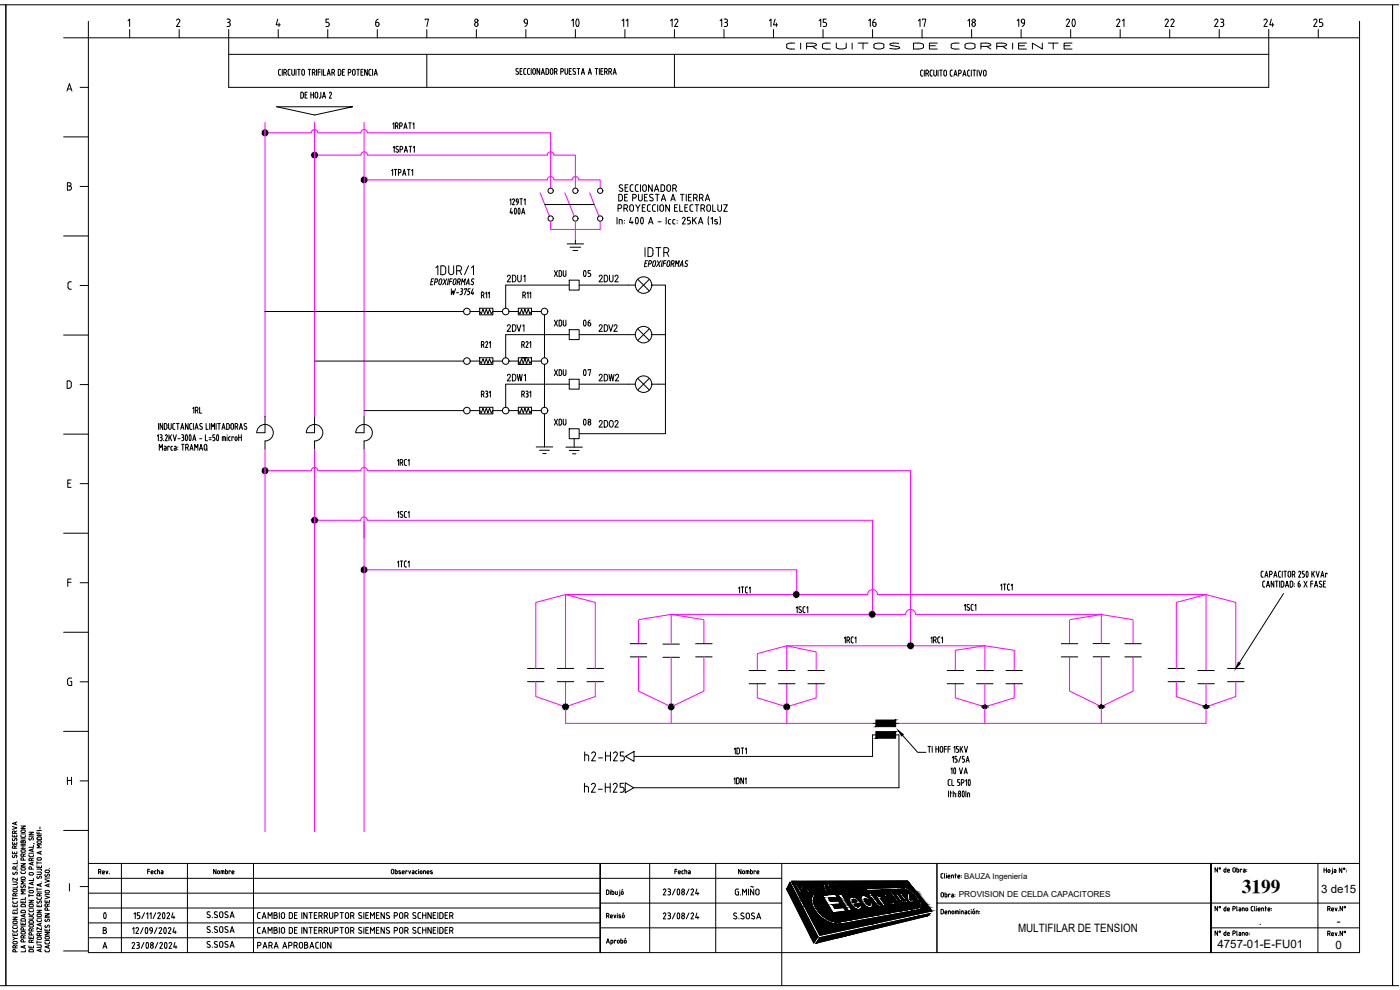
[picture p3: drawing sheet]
<svg xmlns="http://www.w3.org/2000/svg" width="420mm" height="297mm" viewBox="0 0 420 297" stroke-linecap="round" stroke-linejoin="round" font-family="sans-serif">
<defs><g id="words">
<g font-size="7.9">
<text x="168.3" y="10.2">10</text>
<text x="317.1" y="10.2">20</text>
</g>
<text font-size="7.1" x="171.4" y="85">05</text>
<g font-size="6.6">
<text x="234.9" y="16.9">CIRCUITOS DE CORRIENTE</text>
<text x="171.4" y="99.8">06</text>
<text x="171.4" y="114.7">07</text>
<text x="171.4" y="129.5">08</text>
<text x="27.2" y="277.6">0</text>
</g>
<g font-size="6.2">
<text x="192.3" y="78.3">IDTR</text>
<text x="174.3" y="229.7">h2-H25</text>
</g>
<text font-size="5.8" x="372.7" y="268">3199</text>
<g font-size="5.7">
<text x="129.5" y="83.6">1DUR/1</text>
<text x="174.3" y="238.8">h2-H25</text>
</g>
<g font-size="5.3">
<text x="200" y="9.2">12</text>
<text x="214.8" y="9.2">13</text>
<text x="229.7" y="9.2">14</text>
<text x="244.5" y="9.2">15</text>
<text x="259.3" y="9.2">16</text>
<text x="278.7" y="9.2" transform="rotate(-90 278.7 9.2)">17</text>
<text x="293.5" y="9.2" transform="rotate(-90 293.5 9.2)">18</text>
<text x="308.3" y="9.2" transform="rotate(-90 308.3 9.2)">19</text>
<text x="333.7" y="9.2">21</text>
<text x="348.5" y="9.2">22</text>
<text x="363.4" y="9.2">23</text>
<text x="378.2" y="9.2">24</text>
<text x="393" y="9.2">25</text>
<text x="178.5" y="129.5">2DO2</text>
</g>
<g font-size="4.9">
<text x="189.4" y="9.2" transform="rotate(-90 189.4 9.2)">11</text>
<text x="151" y="85.7">2DU1</text>
<text x="165.1" y="84.3">XDU</text>
<text x="178.5" y="85.7">2DU2</text>
<text x="151" y="100.5">2DV1</text>
<text x="165.1" y="99.1">XDU</text>
<text x="178.5" y="100.5">2DV2</text>
<text x="165.1" y="113.9">XDU</text>
<text x="151" y="115.4">2DW1</text>
<text x="178.5" y="115.4">2DW2</text>
<text x="165.1" y="128.8">XDU</text>
</g>
<g font-size="3.5">
<text x="396.5" y="268">3 de15</text>
<text x="305.5" y="279.6">MULTIFILAR DE TENSION</text>
<text x="377.8" y="277.4">.</text>
<text x="401.2" y="277.4">-</text>
<text x="365.4" y="284.4">4757-01-E-FU01</text>
<text x="400.8" y="284.6">0</text>
</g>
<text font-size="2.5" x="287.7" y="269.2">PROVISION DE CELDA CAPACITORES</text>
<text font-size="2.4" x="289.4" y="263.7">BAUZA Ingeniería</text>
</g></defs>
<!-- layer: 0 -->
<g fill="none" stroke="#000" stroke-width=".3">
<path d="M0 1.4h1.8v294.3h-1.8M1.8 1.4h416.1v294.3h-416.1zM26.5 11.3h381.5v274.5h-381.5zM419.8 1.4h-1.9v294.3h1.9M83 32l11.4 2.5M170.2 73.2h5M171.1 74.2h3.2M171.9 75.2h1.5M172.7 72.2v1M141.1 93.5h2.9l.5 .7 .4-1.4 .5 1.4 .5-1.4 .5 1.4 .5-1.4 .5 1.4 .5-.7h2.9M144 92.5h3.9v2h-3.9zM144.5 88.6l.7-.2-.1-.7-.6-.1v1.8"/>
<path d="M144.9 88.6l.4 .8M145.7 88l.4-.4v1.8M146.5 88l.4-.4v1.8M152.7 93.5h2.9l.5 .7 .4-1.4 .5 1.4 .5-1.4 .5 1.4 .5-1.4 .5 1.4 .5-.7h2.9M155.6 92.5h3.9v2h-3.9zM156.9 88.6l.7-.2-.1-.7-.6-.1v1.8M157.4 88.6l.3 .8M158.2 88l.3-.4v1.8M159 88l.3-.4v1.8M163.4 94.5v12.8M188.7 85.5h2M191.4 98.7l3.5 3.5"/>
<path d="M191.4 83.8l3.5 3.5M194.9 98.7l-3.5 3.5M194.9 83.8l-3.5 3.5M195.6 85.5h2M141.1 108.3h2.9l.5 .7 .4-1.4 .5 1.4 .5-1.4 .5 1.4 .5-1.4 .5 1.4 .5-.7h2.9M144 107.3h3.9v2h-3.9zM144.5 103.5l.7-.3-.1-.6-.6-.1v1.8M144.5 118.3l.7-.2-.1-.7h-.6v1.7M144.9 103.5l.4 .8M144.9 118.3l.4 .8M145.7 117.4l.6 .1v.4l-.2 .2M145.7 102.8l.4-.3 .3 .4-.7 1.4h.7"/>
<path d="M145.9 118.1h.2M145.9 109.3h1M146.1 118.1l.2 .2v.6l-.6 .2M146.9 102.9l.3-.4v1.8M146.9 117.7l.3-.3v1.7M152.7 108.3h2.9l.5 .7 .4-1.4 .5 1.4 .5-1.4 .5 1.4 .5-1.4 .5 1.4 .5-.7h2.9M155.6 107.3h3.9v2h-3.9zM155.6 109.3h1.3M156.5 107.3h1.7M156.6 103.5l.7-.3-.1-.6-.6-.1v1.8M156.6 118.3l.7-.2-.1-.7h-.6v1.7M157.1 103.5l.3 .8"/>
<path d="M157.1 118.3l.3 .8M157.5 107.6h.1M157.5 109.3h1M157.9 117.4l.5 .1v.4l-.2 .2M157.9 102.8l.3-.3 .3 .4-.6 1.4h.6M158 118.1h.2M158.2 118.1l.2 .2v.6l-.5 .2M159 102.9l.3-.4v1.8M159 117.7l.3-.3v1.7M163.4 109.3v12.9M188.7 100.4h2M188.7 115.3h2"/>
<path d="M191.4 113.5l3.5 3.5M194.9 113.5l-3.5 3.5M195.6 100.4h2M195.6 115.3h2M79.5 124.9v4.9h-2.4a2.48 2.48 0 0 1 2.4-2.5 2.48 2.48 0 0 1 2.5 2.5 2.48 2.48 0 0 1-2.5 2.5v2.5M94.4 124.9v4.9h-2.5a2.48 2.48 0 0 1 2.5-2.5 2.48 2.48 0 0 1 2.5 2.5 2.48 2.48 0 0 1-2.5 2.5v2.5M109.3 124.9v4.9h-2.5a2.48 2.48 0 0 1 2.5-2.5 2.48 2.48 0 0 1 2.4 2.5 2.48 2.48 0 0 1-2.4 2.5v2.5M141.1 123.2h2.9l.5 .7 .4-1.4 .5 1.4 .5-1.4 .5 1.4 .5-1.4 .5 1.4 .5-.7h2.9M144 122.2h3.9v2h-3.9zM152.7 123.2h2.9l.5 .7 .4-1.4 .5 1.4 .5-1.4 .5 1.4 .5-1.4 .5 1.4 .5-.7h2.9M155.6 122.2h3.9v2h-3.9zM160.9 134.1h5"/>
<path d="M161.9 135.1h3M162.9 136.1h1M163.4 124.2v9.9M169.8 134.2h5M170.8 135.2h3M171.8 136.2h1M189.1 193.1h5M189.1 197.1h5M199 193.3h4.9M199 197.2h4.9M208.8 193.1h4.9M208.8 197.1h4.9"/>
<path d="M318.5 193.1h5M318.5 197.1h5M328 193.1h5M328 197.1h5M337.6 193.1h4.9M337.6 197.1h4.9M158.3 200.6h5M158.3 204.5h5M167.2 200.6h5M167.2 204.5h5M176.2 200.6h4.9M176.2 204.5h4.9"/>
<path d="M224.8 205.1h5M224.8 201.2h5M233.6 205.1h5M233.6 201.2h5M242.5 205.1h4.9M242.5 201.2h4.9M261.9 217h7.9M284.2 205.1h5M284.2 201.2h5M293.1 201.2h4.9h-2.4M293.1 205.1h4.9M301.9 205.1h5"/>
<path d="M301.9 201.2h5M350.6 200.6h4.9M350.6 204.5h4.9M359.5 205.1h4.9M359.5 201.2h4.9M368.4 200.6h5M368.4 204.5h5M187.6 234.9l2.6 1.5-2.6 1.4zM190.3 227h71.6v-6.5h7.9v15.9h-79.6M26.5 259.1h381.5M36.4 259.1v26.7M56.3 259.1v26.7"/>
<path d="M76.1 259.1v26.7M195 259.1v26.7M214.8 259.1v26.7M234.6 259.1v36.6M281.2 259.1v26.7M395.5 259.1v26.7M26.5 263.5h208.1M26.5 276.9h153.6M26.5 272.4h153.6M26.5 268h153.6M180.1 271h54.5M180.1 278.4h54.5"/>
<path d="M237.1 264.7l8.3 16.4-1.2 1.8-8.1-16.1zM237.6 264.5l34.8-.2 7.3 9-33.7 7.3zM238.7 265.3h1.4a.84 .84 0 0 1 .8 .5 .84 .84 0 0 1-.2 1h-.7l.6 1h-.6zM239.4 265.7h.5a.45 .45 0 0 1 .3 .7h-.4zM241.8 265.6l.7 .1 .3 .5-.6 .2zM242.5 267.8h.6l-.7-1.1h.7l.7 1h.5l-1-1.2v-.5l-.4-.6-1.8-.1 1.4 2.5M244.1 265.2a1.89 1.89 0 0 1 1.9 2.4 1.89 1.89 0 0 1-1.9-2.4zM244.5 265.6a1.48 1.48 0 0 1 1 1.7l-.9-.8zM245.8 265.2h.5l.9 .8-.1-.8h.5l.1 1.2 .7 1.1h-.6l-.5-.9zM246.8 268.6l3.9-.3 .6 1-2.7 .2 .6 .9 2.4-.1 .6 .9-2.4 .2 .8 1.2 2.6-.3 .7 1-3.9 .6zM248.1 265.1h1.3l.3 .4-.8 .1 .3 .5h.7l.3 .3-.7 .1 .4 .5h.8l.2 .5h-1.3zM250.5 265.1a1.04 1.04 0 0 1 1.4 .7h-.4l-.5-.3a1.54 1.54 0 0 0 1.1 1.5l-.1-.4a.47 .47 0 0 1 .5 .3 .47 .47 0 0 1-.2 .5 2.28 2.28 0 0 1-1.8-2.3z"/>
<path d="M251.2 276.6h.1M251.4 268.3l1.2-.1 3.1 4.9-1.1 .2zM253.9 265.1h.4l1.4 2.1h-.4zM254.2 266.5h-.3l.1 .4a1.54 1.54 0 0 1-1-1.5l.4 .4 .4-.1-.3-.3a.58 .58 0 0 0-.6-.5 .58 .58 0 0 0-.5 .6 2.03 2.03 0 0 0 2 1.8l-.2-.8M255.1 269.3a2.59 2.59 0 0 1 3.4 1.7l-2.1 .3 .4 .5a.51 .51 0 0 0 .6 .3 .51 .51 0 0 0 .4-.5l.8-.1a1.19 1.19 0 0 1-.6 1.4 1.19 1.19 0 0 1-1.4-.3l-1-.8a1.98 1.98 0 0 1-.5-2.5zM255.4 265a1.74 1.74 0 0 1 1.8 2.2 1.74 1.74 0 0 1-1.8-2.2zM255.8 265.3a1.42 1.42 0 0 1 1 1.6l-.8-.8zM255.9 270l.6-.1 .6 .6-1.1 .2zM257 265.1l.3-.1 1.3 1.1-.7-1 .3-.1 1.3 2h-.3l-1.2-1.1 .7 1.2h-.3zM258.6 268.9a2.23 2.23 0 0 1 2.8 1.1l-1 .1a.51 .51 0 0 0-.4-.4 .51 .51 0 0 0-.5 .2l.7 1.3a.49 .49 0 0 0 .4 .4 .49 .49 0 0 0 .5-.3l-.2-.6 .8-.1a1.07 1.07 0 0 1 0 1.5 1.07 1.07 0 0 1-1.5 0 2.56 2.56 0 0 1-1.6-3.2zM262.7 268.7l.9-.1 .3 .3 .1-.4h.3l.7 .9-.4 .1-.1 .4 1.3 1.8-.8 .1zM262.9 271.4l.6 .5h.7"/>
<path d="M263 271.5l-1.5-2.1-.4 .1-.4-.6 .4-.1-.7-.8 .9-.1 .6 .8h.5l.4 .6h-.4l1.2 1.7 .5 .2 .5 .7-.5 .1M265.5 268.4a2.62 2.62 0 0 1 3 2.5 .93 .93 0 0 1-.7 .7 .93 .93 0 0 1-1-.5l-1.1-1.2a1.28 1.28 0 0 1-.2-1.5zM266.1 268.9l.8 .1 .8 1a.47 .47 0 0 1 .1 .7 .47 .47 0 0 1-.7 0l-.3-.1-.7-.7-.2-.6zM266.8 267.3h.6l2.9 3.8-.7 .1zM268.1 271.6l.8-.1 .3 .4h-.6l1 .4 .5 .6-.1 .4-.8-.1-.4-.5 .4-.1 .3 .3v-.1l-.9-.4-.5-.6zM268.6 268.2l.7-.1 1.4 2 .6 .2 .1-.3-1.5-1.9h.7l2 2.7-.6 .1-.3-.4v.3a.89 .89 0 0 1-1.4-.4zM268.7 271.4h.1M270.1 272.9l.5 .3h-.2zM271 268l1.6-.1 .5 .6 .1 1.5 .9-.1 .5 .6-1.6 .3-.6-.8-.1-1.4h-.9zM271 271.5h-.6l.5 .6 .3-.2-.2-.4M271.3 266.2l-11.5 .5 .3 .5 11.2-.4a7.2 7.2 0 0 1 4.8 5.2l-.6 .4-24.3 4.2M271.3 266.2a7.8 7.8 0 0 1 5.4 5.6l-.3 .7-.7 .5-22.9 4.1a8.5 8.5 0 0 1-9.3-6.9v-.7l.6-1.2 .6 .2a4.5 4.5 0 0 0 1.4 5.6 8 8 0 0 0 5.1 2.5"/>
<path d="M271.3 272.3l.7 .7 .4-.1-.6-.8-.3-.1v-.3a.93 .93 0 0 0-1.3-.4l1.1 1.8 .4-.1-.5-.7h.1M271.8 271h.4l1.1 1.4 .4-.1 .3 .3-.8 .1zM272.2 272.6l.3-.1 .2 .3-.2 .1zM273.8 272.3l.3-.1 .3 .3-.3 .1zM281.2 271h126.7M363.3 278.4h44.6M26.5 281.4h153.6M180.1 285.8v-26.7v26.7M246.1 281.3l33-7.2-.8 .7-33.4 8.2zM363.4 285.8v-26.7v26.7"/>
<circle cx="165.3" cy="57.2" r=".79"/>
<circle cx="172.7" cy="57.2" r=".79"/>
<circle cx="180.1" cy="57.2" r=".79"/>
<circle cx="165.3" cy="65.6" r=".79"/>
<circle cx="172.7" cy="65.6" r=".79"/>
<circle cx="180.1" cy="65.6" r=".79"/>
<circle cx="140.1" cy="93.5" r=".99"/>
<circle cx="151.8" cy="93.5" r=".99"/>
<circle cx="163.4" cy="93.5" r=".99"/>
<circle cx="193.1" cy="85.5" r="2.48"/>
<circle cx="140.1" cy="108.3" r=".99"/>
<circle cx="151.8" cy="108.3" r=".99"/>
<circle cx="163.4" cy="108.3" r=".99"/>
<circle cx="193.1" cy="100.4" r="2.48"/>
<circle cx="193.1" cy="115.3" r="2.48"/>
<circle cx="140.1" cy="123.2" r=".99"/>
<circle cx="151.8" cy="123.2" r=".99"/>
<circle cx="163.4" cy="123.2" r=".99"/>
<circle cx="295.5" cy="212.1" r=".49"/>
<circle cx="330.5" cy="212.1" r=".49"/>
<circle cx="362" cy="212.1" r=".49"/>
</g>
<!-- layer: TEXTOS -->
<g fill="none" stroke="#000" stroke-width=".3">
<path d="M26.5 6.4v4.9h-7.4M38.4 6.2l.5-.5v2.3M38.9 8.9v2.4M53 6.1a.5 .5 0 0 1 .7-.3 .5 .5 0 0 1 .2 .7M53.8 8.9v2.4M53.9 6.5l-.9 1.5h1M68.1 5.7h.5a.49 .49 0 0 1 .5 .5 .49 .49 0 0 1-.5 .5M68.3 6.7a.63 .63 0 0 1 .8 .5 .63 .63 0 0 1-.5 .7l-.5 .1M68.6 8.9v17.3h312.2v-17.3M68.6 16.3h312.2M83.4 5.7l-.5 1.8h1.2M83.5 8.9v2.4"/>
<path d="M83.7 7v1M98.4 8.9v2.4M98.7 5.7h-.9v1l.8 .1 .2 .4-.2 .7-.8 .1M112.7 6.7h.5M113.2 8.9v2.4M113.3 6.7a.57 .57 0 0 1 .4 .8 .57 .57 0 0 1-.9 .2l-.1-1M113.5 5.7l-.5 .4-.3 .6M127.6 6v-.3h1l-.5 2.3M128.1 8.9v2.4M128.1 16.3v9.9M143 8.9v2.4M157.3 6.2v.3"/>
<path d="M157.3 6.2a.49 .49 0 0 1 .5-.5 .49 .49 0 0 1 .5 .5 1.42 1.42 0 0 1-.8 1.7M157.3 6.5l.2 .4 .8 .1M157.8 8.9v2.4M187.5 8.9v2.4M202.4 8.9v2.4M202.4 16.3v9.9M217.3 8.9v2.4M232.1 8.9v2.4M247 8.9v2.4M261.9 8.9v2.4M276.7 8.9v2.4M291.6 8.9v2.4"/>
<path d="M306.5 8.9v2.4M336.2 8.9v2.4M351 8.9v2.4M365.9 8.9v2.4M395.6 8.9v2.4M408 6.4v4.9M20.1 27.3l.7-2.2 .8 2.2M20.3 26.7h1.1M24 26.2h2.5M83 32h22.8l-11.4 2.5M84.2 20.8l-.4 .1-.2 .4 .1 1.1 .5 .2M84.7 20.8v1.8"/>
<path d="M85.2 21.8l.7-.2-.1-.7-.6-.1v1.8M85.7 21.8l.3 .8M87.1 20.8l-.5 .1-.1 .4v1.1l.6 .2M87.6 20.8v1.5l.4 .3 .4-.5-.1-1.3M88.8 20.8v1.8M89.3 20.8h.8M89.7 20.8v1.8M90.3 27.7l.7 .2v1.3l-.4 .2h-.3zM90.8 20.9h.4l.2 .4-.1 1-.3 .3-.4-.5zM91.5 28.5h.5M92.2 27.7h-.7v1.7h.7M92.5 20.8h.8"/>
<path d="M92.9 20.8v1.8M93.3 28.5h.8M93.3 27.7v1.7M93.7 21.8l.8-.2-.2-.7-.6-.1v1.8M94.1 27.7v1.7M94.2 21.8l.3 .8M94.8 27.7h.4l.2 .5-.1 1-.3 .2-.4-.4zM95 20.8v1.8M95.5 21.6h.6M96.1 20.8h-.6v1.8M96.3 27.7v1.6l-.5 .1M96.6 20.8v1.8"/>
<path d="M96.8 29.4l.5-1.7 .4 1.7M96.9 29h.7M97.1 20.8v1.8h.6M98.2 22.6l.5-1.8 .4 1.8M98.3 22.1h.7M98.8 28l.4-.3 .3 .4-.7 1.3h.7M99.6 21.8l.7-.2-.1-.7-.6-.1v1.8M100.1 21.8l.3 .8M101.5 20.8l.6 .1 .2 .5-.1 .9-.3 .3h-.4zM102.8 21.6h.5M103.4 20.8h-.6v1.8h.6M104.5 21.8h.4"/>
<path d="M104.9 20.8h-.4v1.8M104.9 20.8l.4 .5-.4 .5M106 20.9h.4l.2 .4-.1 1-.3 .3-.4-.5zM107.1 20.8h.8M107.5 20.8v1.8M108.3 21.6h.5M109 20.8h-.7v1.8h.7M110.2 20.8v1.8l-.8-1.8v1.8M111.3 20.8l-.5 .2-.1 1.1 .2 .4 .4 .1M111.8 20.8v1.8M112.3 22.6l.5-1.8 .4 1.8M112.4 22.1h.7"/>
<path d="M117.9 37.2l.3-.4v1.8M118.7 37.8l.7-.2-.1-.7-.6-.1v1.8M119.1 37.8l.4 .8M119.9 37.8l.8-.2-.2-.7-.6-.1v1.8M121.2 38.6l.5-1.8 .5 1.8M121.3 38.1h.7M122.6 36.8h.8M123 36.8v1.8M123.9 37.2l.3-.4v1.8M155.5 20.6a.43 .43 0 0 0-.6 .1 .43 .43 0 0 0 .1 .6l.4 .3a.42 .42 0 0 1 .1 .7 .42 .42 0 0 1-.7-.2M156.1 21.3h.5M156.7 20.6h-.6v1.7h.6"/>
<path d="M157.8 20.6h-.4l-.2 .4 .1 1.1 .5 .2M158.9 20.6h-.4l-.2 .4 .1 1.1 .5 .2M159.4 20.6v1.7M159.9 21v1.1l.4 .2 .3-.2 .1-1.1M159.9 21l.4-.5 .4 .5M162 20.6v1.7l-.8-1.7v1.7M162.4 22.3l.5-1.7 .5 1.7M162.6 21.8h.6M164.6 21.1v.7M164.7 21.1l-.3-.5h-.5v1.7h.5l.3-.5M165.1 21l.2 1.3h.4l.2-.5M165.1 21l.4-.5 .4 .5"/>
<path d="M165.9 21v.8M166.4 21.5l.7-.2-.1-.7h-.6v1.7M166.9 21.5l.3 .8M168.3 21.5l.7-.2-.1-.7h-.6v1.7M169.6 20.6v1.5l.4 .2 .3-.2 .1-1.5M170.8 21.3h.5M171.5 20.6h-.7v1.7h.7M172.7 20.6a.43 .43 0 0 0-.7 .1 .43 .43 0 0 0 .1 .6l.5 .3a.42 .42 0 0 1 0 .7 .42 .42 0 0 1-.7-.2M173.2 20.6h.8M173.6 20.6v1.7M174.5 22.3l.5-1.7 .4 1.7M174.6 21.8h.7"/>
<path d="M176.5 22.3l.5-1.7 .5 1.7M176.7 21.8h.7M178.6 20.6h.8M179 20.6v1.7M179.9 20.6v1.7M180.3 21.3h.5M181 20.6h-.7v1.7h.7M181.5 21.5l.7-.2-.1-.7h-.6v1.7M181.9 21.5l.3 .8M182.7 21.5l.8-.2-.2-.7h-.6v1.7M183.2 21.5l.3 .8M184 22.3l.5-1.7 .4 1.7"/>
<path d="M184.1 21.8h.7M276.3 21.5v.9M276.3 22.4l.2 .4h.4M276.6 21h.3M276.7 21l-.4 .5M277.4 21v1.8M277.9 22l.7-.2-.1-.7-.6-.1v1.8M278.4 22l.3 .8M279.5 21h.3M279.5 21l-.3 .3-.1 1.1 .2 .4h.5M280.2 21l.1 1.6 .4 .2 .4-.5-.1-1.3M281.5 21v1.8"/>
<path d="M282 21h.8M282.4 21v1.8M283.3 21.5v.8M283.3 21.5l.4-.5 .4 .5-.2 1.3h-.4l-.2-.5M285.5 21h.3M285.5 21l-.3 .3v1.1l.2 .4h.4M286.3 22.8l.5-1.8 .4 1.8M286.4 22.3h.7M287.7 22l.7-.2-.1-.7-.6-.1v1.8M289 22.8l.4-1.8 .5 1.8M289.1 22.3h.7M290.4 21.5v.9"/>
<path d="M290.4 22.4l.2 .4h.4M290.8 21h.2M290.8 21l-.4 .5M291.5 21v1.8M292 21h.8M292.4 21v1.8M293.3 21v1.8M293.7 21l.5 1.8 .5-1.8M295.4 21.1h.4l.2 .4-.1 1.1-.3 .2-.4-.5zM19.1 41.1h7.4M20.2 54.8h.6a.49 .49 0 0 1 .5 .5 .49 .49 0 0 1-.5 .5 .62 .62 0 0 1 .7 .6 .62 .62 0 0 1-.7 .6l-.6 .1zM20.2 55.8h.6"/>
<path d="M24 55.9h2.5M117.5 51.2l.3-.4v1.8M118 44.3l.3-.4v1.8M118.3 50.8h.8M118.7 50.8v1.8M119.5 44a.43 .43 0 0 0-.6 0 .43 .43 0 0 0 .1 .7l.4 .2a.43 .43 0 0 1 .1 .7 .43 .43 0 0 1-.7-.1M119.6 51.8l.7-.2-.1-.7-.6-.1v1.8M120.1 44.9l.7-.3-.1-.6-.6-.1v1.8M120.8 52.6l.5-1.8 .5 1.8M121 52.1h.7M121.3 45.7l.5-1.8 .5 1.8M121.5 45.2h.7"/>
<path d="M122.3 50.8h.8M122.7 50.8v1.8M122.8 43.9h.8M123.2 43.9v1.8M123.5 51.2l.4-.4v1.8M124 44.3l.4-.4v1.8M153.8 59.9l.2-.2h.3l.1 .6M155.1 59.7l.4 .1v.8l-.5-.2zM156 59.6h.8M156.4 59.6v1.8M186.2 58.3h-.5v2h.5M186.2 58.3l.5 .4 .1 1"/>
<path d="M186.8 59.7l-.2 .4-.4 .2M186.8 55.6a.52 .52 0 0 0-.7-.1 .52 .52 0 0 0 0 .8l.6 .3a.49 .49 0 0 1 .1 .7 .49 .49 0 0 1-.8 0l-.2-.1M187.5 59.2h.6M187.6 56.3h.6M188.3 58.3h-.8v2h.8M188.5 55.4h-.9v2h.9M189.9 59.4h.5a.55 .55 0 0 0 .6-.5 .55 .55 0 0 0-.6-.6h-.5v2M190 55.4l-.6 .1-.3 .4 .1 1.3 .8 .2M191.5 55.4l-.6 .1-.2 .4v1.3l.8 .2M191.6 58.3v1.4a.56 .56 0 0 0 .6 .6 .56 .56 0 0 0 .5-.6v-1.4M192.2 55.4v2M192.9 55.7a.56 .56 0 0 1 .7-.2 .56 .56 0 0 1 .4 .5v.9a.56 .56 0 0 1-.6 .5 .56 .56 0 0 1-.5-.5z"/>
<path d="M193.4 59.2h.7M194.3 58.3h-.9v2h.9M195.7 55.4v2l-1.1-2v2M195.9 58.4a.52 .52 0 0 0-.7 0 .52 .52 0 0 0 0 .7l.8 .6-.1 .4-.3 .2M196.4 57.4l.7-2 .6 2M196.6 56.9h.9M196.7 58.3h1.1M197.3 58.3v2M198.4 55.4l.7 .1 .3 .3v1.2l-.3 .4h-.7zM198.7 59.7h.9M200.2 55.7a.56 .56 0 0 1 .6-.2 .56 .56 0 0 1 .5 .5v.9a.56 .56 0 0 1-.6 .5 .56 .56 0 0 1-.6-.5zM201.5 59.7h.9"/>
<path d="M201.9 56.5h.6a.55 .55 0 0 0 .5-.5 .55 .55 0 0 0-.6-.6h-.5v2M202.6 56.5l.4 .9M204.2 58.3h1.1M204.7 58.3v2M206 58.3v2M206.6 59.2h.7M207.5 58.3h-.9v2h.9M208.2 59.4h.5a.55 .55 0 0 0 .6-.5 .55 .55 0 0 0-.6-.6h-.5v2M208.8 59.4l.5 .9M209.9 59.4h.6a.55 .55 0 0 0 .5-.5 .55 .55 0 0 0-.5-.6h-.6v2M210.6 59.4l.4 .9M211.9 59.7h.9"/>
<path d="M19.1 70.8h7.4M153 60l.3-.3v1.7M153.4 62.5l-.3 1.3h.8M153.6 63.4v.8M154.4 60.3l-.6 1.1h.6M154.8 62.5h-.1a1.14 1.14 0 0 0 0 1.7l.1-.1M154.8 62.5l.2 .8-.2 .8M155.5 60.6l-.4 .8M155.7 62.5a1.12 1.12 0 0 1 0 1.7l-.2-.9zM156.6 64.2l.4-1.7 .5 1.7M156.7 63.7h.7M157.3 60l.3-.4v1.8"/>
<path d="M185.2 65.2v2M185.5 62.5h.5a.55 .55 0 0 0 .6-.5 .55 .55 0 0 0-.6-.6h-.5v2M186.3 65.9h-.5v1.3M186.3 65.9l.4 .2v1.1M187.3 62.5h.5a.55 .55 0 0 0 .6-.5 .55 .55 0 0 0-.6-.6h-.5v2M187.4 66.1v.1M187.4 66.9v.1M187.9 62.5l.5 .9M189.1 61.7a.56 .56 0 0 1 .6-.3 .56 .56 0 0 1 .4 .6v.9a.56 .56 0 0 1-.5 .5 .56 .56 0 0 1-.6-.5zM189.4 65.2l-.5 1.6h1.1M189.7 66.3v.9M190.8 61.4l.6 1 .7-1"/>
<path d="M190.9 65.3l-.2 .7 .2 1.1M190.9 65.3h.1a1.09 1.09 0 0 1 0 1.9l-.1-.1M191.4 62.4v1M192.4 65.3h.1a1.09 1.09 0 0 1 0 1.9l-.3-.8zM192.8 62.3h.6M193.6 61.4h-.8v2h.8M194.3 62.9l.2 .4 .7 .1M194.6 67.2l.7-2 .7 2M194.8 66.7h1M194.9 60.1l.7 .2M195.2 61.4l-.8 .3-.1 1.2M195.8 62.9l.3 .4 .6 .1"/>
<path d="M196.7 61.4l-.8 .3-.1 1.2M197.4 61.4v2M197.5 66.5h.9M198.1 61.7a.56 .56 0 0 1 .6-.3 .56 .56 0 0 1 .4 .6v.9a.56 .56 0 0 1-.5 .5 .56 .56 0 0 1-.6-.5zM198.5 60.3l.6-2 .7 2M199.9 65.2v2M200.6 66.3v.5M200.6 66.8l.2 .3 .5 .1M200.9 61.4v2l-1.1-2v2M201.3 65.9h-.5l-.2 .4M201.3 60.3l.7-2 .6 2M202.4 62.3h.7"/>
<path d="M202.6 65.9h-.5l-.2 .4 .1 .7 .6 .2M203.2 66.1v.1M203.2 66.9v.1M203.3 61.4h-.9v2h.9M204 61.4v2h.9M204.8 65.5a.44 .44 0 0 1 .6-.3 .44 .44 0 0 1 .2 .7l-.8 1.3h.9M205.5 62.3h.7M206.4 61.4h-.9v2h.9M207.1 62.9l.2 .4 .7 .1M207.1 65.2h-.8v.9l.7 .1 .2 .3M207.2 66.5v.3M207.2 66.8l-.2 .3-.7 .1"/>
<path d="M207.9 65.2v2M208 61.4l-.9 .3v1.2M208.3 66l.7 1.2M208.6 61.4h1.1M209 65.2l-1.1 1.2M209.2 61.4v2M209.6 67.2l.7-2 .6 2M209.8 66.7h1M210.4 62.5h.5a.55 .55 0 0 0 .6-.5 .55 .55 0 0 0-.6-.6h-.5v2M211 62.5l.5 .9M211.7 60.3l.6-2 .7 2M212.2 61.7a.56 .56 0 0 1 .6-.3 .56 .56 0 0 1 .4 .6v.9a.56 .56 0 0 1-.5 .5 .56 .56 0 0 1-.6-.5z"/>
<path d="M212.7 65l-.2 1 .2 1.4M213.4 65.7l.4-.5v2M213.9 61.4v2h.9M215.2 66l-.4-.1-.3 .2 .1 .3 .7 .4v.3h-.8M215.4 61.4v1.5a.56 .56 0 0 0 .6 .5 .56 .56 0 0 0 .5-.5v-1.5M216 65l.2 1-.2 1.4M217.2 61.4h1.1l-1.1 2h1.1M21 86.8h.4M21 84.5h.4M21 84.5l-.6 .6 .1 1.4 .5 .3M24 85.7h2.5M19.1 100.5h7.4"/>
<path d="M20.2 114.3h.8l.3 .4v1.4l-.3 .3-.8 .1zM24 115.4h2.5M19.1 130.3h7.4M47.2 130.8l.3-.4v1.8M47.6 127.1v1.7M47.8 135.1v-1.8l.5 1 .5-1v1.8M48 130.4h.3M48.2 131.2h.1M48.3 130.4l.3 .4-.3 .4M48.3 131.2l.3 .2v.6l-.6 .2M48.8 127.1v1.7l-.8-1.7v1.7M49.1 132.1v.1"/>
<path d="M49.3 133.9l.4 .1 .2 .3v.8h-.5v-.6h.5M49.3 127.1l.8 .2v1.3l-.4 .2h-.4zM49.9 130.4l.3 .4-.6 1.4h.6M49.9 130.4l-.3 .3M50.6 128.3l.4 .5 .4-.5M50.6 127.1v1.2M50.7 130.4v1.8M50.8 134.1v-.2h-.5v1.2M51 131.1l.5 1.1M51.4 127.1v1.2M51.5 130.4l-.8 1.1M51.8 133.9l-.4 .1-.1 .3v.6l.5 .2"/>
<path d="M52 130.4l.5 1.8 .4-1.8M52.3 133.9l.4 .1 .2 .3v.8h-.5v-.6h.5M52.5 127.1l-.6 .2v1.1l.1 .4h.5M53 127.1h.8M53.4 134.1v.1M53.4 134.8v.1M53.4 127.1v1.7M53.4 131.6h.6M54.2 128.8l.5-1.7 .5 1.7M54.4 128.3h.6M54.5 133.3h.8M54.5 130.4h.3"/>
<path d="M54.7 131.2h.1M54.8 130.4l.3 .4-.3 .4M54.8 131.2l.3 .2v.6l-.6 .2M54.9 133.3v1.8M55.7 134.3l.8-.2-.2-.7-.6-.1v1.8M55.8 130.5h.1a1.14 1.14 0 0 1 0 1.7l-.3-.9zM56.2 134.3l.3 .8M56.5 127.1v1.7l-.8-1.7v1.7M56.9 130.5h.1a1.14 1.14 0 0 1 0 1.7l-.3-.9zM57 135.1l.5-1.8 .5 1.8M57.1 134.6h.7M57.6 127.1h-.5l-.2 .4 .1 1.1 .6 .2"/>
<path d="M57.8 122.6l.4-.4v1.8M57.8 132.2l.5-1.8 .5 1.8M58 131.7h.7M58 127.1v1.7M58.4 135.1v-1.8l.5 1 .5-1v1.8M58.5 128.8l.5-1.7 .5 1.7M58.6 123.2h.4M58.7 128.3h.6M59 123.2l.4-.3v-.5l-.8-.2v1.8M59.1 123.2l.3 .8M59.9 135.1l.4-1.8 .5 1.8M59.9 131.6h.6"/>
<path d="M59.9 122.2v1.8h.6M60 134.6h.7M60.1 127.8l.5 .3a.43 .43 0 0 1 0 .7 .43 .43 0 0 1-.7-.2M60.7 127.1a.43 .43 0 0 0-.7 .1 .43 .43 0 0 0 .1 .6M61.5 133.4h.4l.2 .4-.1 1-.3 .3-.4-.5zM61.6 130.4v1.8h.7M61.8 134.7l.4 .4M61.8 127.1v1.7h.7M62.8 131.9h.6M62.8 131.3h.6M62.9 127.1v1.7M63.4 128.8v-1.7l.5 .9 .5-.9v1.7"/>
<path d="M64.4 130.4h-.5v.8l.5 .1 .1 .5-.1 .4h-.5M64.9 127.1v1.7M65.1 130.5h.1a1.14 1.14 0 0 1 0 1.7l-.2-.9zM65.3 127.1h.8M65.7 127.1v1.7M66.6 128.8l.5-1.7 .5 1.7M66.7 132.2v-1.2l.9 .2 .1 1M66.7 128.3h.7M67.2 131v1.2M68 127.1h.6l.2 .5v1l-.4 .2h-.4zM68.1 130.4v.1M68.1 131v1.2"/>
<path d="M69.1 131l-.3 .1-.2 .3 .1 .7 .4 .1M69.3 128.3l.1-1 .3-.3 .3 .3 .1 1M69.3 128.3l.4 .5 .4-.5M70.1 131.2v-.2h-.5v1.2M70.6 128h.4M70.7 131.1h.3l.2 .3-.1 .6-.2 .2-.4-.4zM71 128l.3-.2v-.5l-.7-.2v1.7M71 128l.4 .8M71.6 131.2h.8M71.6 130.4v1.8M71.8 128.8l.5-1.7 .5 1.7M72 128.3h.6"/>
<path d="M72.4 130.4v1.8M73.4 127.8l.5 .3a.43 .43 0 0 1 0 .7 .43 .43 0 0 1-.6-.2M74 127.1a.43 .43 0 0 0-.7 .1 .43 .43 0 0 0 .1 .6M119.3 138.3l.3-.4v1.7M120.1 138.8h.4M120.5 137.9h-.4v1.7M120.5 137.9l.4 .4-.4 .5M120.6 138.8l.3 .8M121.7 137.9h.3M121.7 137.9l-.3 .2v1.1l.1 .4h.5M122.5 138.3l.3-.4v1.7M19.1 160h7.4"/>
<path d="M20.3 145h.8M21.3 144h-1v2.2h1M24 145.1h2.5M119.3 153.9l.3-.4v1.8M120.3 154.2l.4 .3a.43 .43 0 0 1 .1 .7 .43 .43 0 0 1-.7-.1M120.8 153.6a.43 .43 0 0 0-.6 0 .43 .43 0 0 0 .1 .6M121.7 153.5h.3M121.7 153.5l-.3 .2v1.1l.1 .4 .5 .1M122.5 153.9l.3-.4v1.8M20.3 174.7h1M21.3 173.7h-1v2.3M24 174.8h2.5"/>
<path d="M119.3 168.7l.3-.4v1.8M120.1 168.3h.8M120.5 168.3v1.8M121.4 168.8v.9M121.4 169.7l.1 .4h.5M121.7 168.3h.3M121.7 168.3l-.3 .5M122.5 168.7l.3-.4v1.8M221.6 176.5l.4-.4v1.8M222.4 176.1h.8M222.8 176.1v1.8M224.3 176.1l-.5 .2-.1 1.2 .2 .3 .4 .1"/>
<path d="M224.8 176.5l.3-.4v1.8M300.3 175.6l.3-.3v1.7M301.1 175.3h.8M301.5 175.3v1.7M303 175.3h-.4l-.2 .4v1.1l.6 .2M303.5 175.6l.3-.3v1.7M379.1 171.4h-.4l-.2 .4v1.2l.6 .2M379.6 173.2l.5-1.8 .4 1.8M379.6 174.4h-.5l-.1 .4v1.1l.6 .3M379.7 172.7h.7M380.1 176.2l.4-1.8 .5 1.8M380.2 175.7h.7"/>
<path d="M381 172.4l.8-.3-.2-.6-.6-.1v1.8M382.3 173.2l.5-1.8 .4 1.8M382.3 174.4v1.8l-.8-1.8v1.8M382.4 172.7h.7M382.8 174.4h.8M383.2 174.4v1.8M384 174.4v1.8M384.3 171.4h-.4l-.2 .4 .1 1.2 .5 .2M384.8 171.4v1.8M385.2 178.1l-13.2 20.8M385.3 171.4h.8M385.3 175.6l-.2 .5-.6 .1v-1.8l.7 .2 .1 1"/>
<path d="M385.7 171.4v1.8M385.8 176.2l.4-1.8 .5 1.8M385.9 175.7h.7M386.8 171.5h.4l.2 .4-.1 1-.3 .3-.4-.5zM387.8 172.4l.8-.3-.2-.6-.6-.1v1.8M388 175.6l-.2 .5-.6 .1v-1.8l.7 .2 .1 1M388.3 172.4l.3 .8M388.5 175.2v.1M388.5 175.9v.1M389.6 175.8v-.6h.3l.2 .1 .1 .5M389.6 175.7l.3 .4 .3-.4M389.7 171.7l.4-.3 .3 .4-.7 1.4h.7"/>
<path d="M390.1 174.4l-.5 .8M391.3 174.4l1 1.8M391.4 171.4h-.6v.8h.5l.2 .4-.2 .5-.5 .1M392.3 174.4l-1 1.8M392.4 171.5v-.1a1.14 1.14 0 0 0 0 1.8v-.1M392.4 171.5l.2 .8-.2 .8M393.4 175.2h.6M393.7 171.4v1.8M394 172.1l.5 1.1M394 174.4h-.6v1.8M394.5 176.2l.5-1.8 .4 1.8M394.5 171.4l-.8 1.1"/>
<path d="M394.6 175.7h.7M395 171.4l.5 1.8 .4-1.8M396.4 173.2l.5-1.8 .5 1.8M396.5 172.7h.7M396.6 174.5a.43 .43 0 0 0-.6 0 .43 .43 0 0 0 .1 .6l.4 .3a.42 .42 0 0 1 .1 .7 .42 .42 0 0 1-.7-.2M397.2 175.2h.5M397.8 174.4h-.6v1.8h.6M398.3 172.2v-.2h-.5v1.2M19.1 189.7h7.4M238.9 182.4l.4-.4v1.8M240.4 183.1a.43 .43 0 0 1 0 .6 .43 .43 0 0 1-.7-.1M240.5 182.1a.43 .43 0 0 0-.7 0 .43 .43 0 0 0 .1 .7l.4 .3"/>
<path d="M241.6 182l-.4 .1-.2 .4 .1 1.1 .5 .2M242.1 182.4l.3-.4v1.8M253.4 191.5l.3-.4v1.8M254.2 192.1l.7-.2-.1-.7-.6-.1v1.8M254.7 192.1l.3 .8M256.1 191.1l-.5 .1-.2 .4 .1 1.1 .6 .2M256.6 191.5l.3-.4v1.8M279.4 191.5l.3-.4v1.8M280.2 192.1l.7-.2-.1-.7-.6-.1v1.8M280.6 192.1l.4 .8M282.1 191.1l-.5 .1-.2 .4 .1 1.1 .6 .2M282.6 191.5l.3-.4v1.8"/>
<path d="M289.4 181.7l.3-.3v1.7M290.9 181.4a.43 .43 0 0 0-.6 .1 .43 .43 0 0 0 .1 .6l.4 .3a.43 .43 0 0 1 0 .6 .43 .43 0 0 1-.6-.1M291.4 181.8v.9M291.5 182.7l.1 .4h.5M292.1 181.4h-.5l-.1 .4M292.6 181.7l.3-.3v1.7M19.1 219.4h7.4M21.5 203.5h-.8l-.4 .6 .2 1.4 1 .2v-1.3h-.3M24 204.6h2.5M20.2 233.2v2.2M20.2 234.2h1.3M21.5 233.2v2.2"/>
<path d="M24 234.3h2.5M220.3 233.8l.3-.4v1.8M220.4 224.8l.3-.4v1.8M221.1 233.4l.7 .3v1.2l-.4 .3h-.3zM221.1 224.4l.8 .3v1.2l-.4 .3h-.4zM222.4 224.4h.8M222.8 224.4v1.8M223.1 233.4v1.8l-.8-1.8v1.8M223.6 233.8l.3-.4v1.8M223.7 224.8l.3-.4v1.8M278.5 224h.8M278.9 224v1.7"/>
<path d="M279.8 224v1.7M280.9 224v1.7M280.9 224.7h.8M281.7 224v1.7M282.1 224.4l.1 1.1 .3 .2 .4-.2v-1.1M282.1 224.4l.4-.4 .4 .4M283.4 224.7h.6M284 224h-.6v1.7M284.5 224.7h.6M284.6 237.3v1.8M285.1 237.9h.5M285.1 224h-.6v1.7"/>
<path d="M285.2 233.9h-.5l-.1 .4v1.2l.6 .2M285.3 237.3v1.8M285.4 230.8l.3-.4v1.8M285.7 233.9v1.8h.6M285.8 227.3l.3-.4v1.8M286.1 237.9l.6 .2v1M286.1 237.3v1.8M286.3 224.4l.3-.4v1.7M286.3 230.5l-.1 .8 .1 .8M286.3 230.5l.1-.1a1.14 1.14 0 0 1 0 1.7h-.1M287.1 226.9h-.5v.8l.5 .1 .1 .5-.1 .3-.5 .1M287.2 238.1v.1"/>
<path d="M287.2 238.8v.1M287.6 224h-.5v.7l.4 .1 .2 .3-.2 .6h-.4M287.8 238.2a.4 .4 0 0 1 .5 .4 .4 .4 0 0 1-.6 .3zM287.9 230.4l.5 1.8 .5-1.8M288 233.9h-.6v.8h.5l.1 .4-.1 .5-.5 .1M288.2 224v1.7M288.3 226.9l-.6 1.8M288.5 224.6l.5 1.1M288.5 234.9l.8-.3-.2-.6-.6-.1v1.8M288.9 237.4l.1-.1a1.12 1.12 0 0 1 0 1.8l-.2-.9zM289 224l-.8 1M289.3 232.2l.5-1.8 .5 1.8"/>
<path d="M289.4 226.9h-.6v.8l.5 .1 .2 .5-.2 .3-.5 .1M289.4 224l.5 1.7 .5-1.7M289.5 231.7h.7M289.8 234.3l.3-.4v1.8M289.9 237.3v1.8M289.9 228.7l.5-1.8 .5 1.8M290.1 228.2h.6M290.7 234l.1-.1a1.12 1.12 0 0 1 0 1.8l-.2-.9zM291 238.3v.8M291 238.3l-.1-.3-.5-.1v1.2M3.7 255.5v.6h1.4v-.6M3.7 252.7v.6h1.4v-.6"/>
<path d="M3.7 250.5v.6h1.4v-.6M3.7 248l1.4 .4-1.4 .5M3.8 256.7l-.1 .3 .3 .3 .6-.7 .5 .3M3.8 251.6l-.1 .4 .3 .3 .6-.8 .5 .3M4.3 250.6v.5M4.3 252.9v.4M4.3 255.7v.4M4.5 254.5l-.1-.6-.5-.1-.2 .7h1.4M4.5 250l-.1-.5-.5-.2-.2 .7h1.4M4.7 246.8v.6M5.1 256.9l-.2 .4M5.1 251.8l-.2 .5"/>
<path d="M5.1 246.6l-1.4 .5 1.4 .4M5.1 253.8l-.6 .3M5.1 249.3l-.6 .3M5.1 258.1h.1M5.1 259.6h.1M5.2 258.5v.6h-1.3M6.3 259.1h1.3l-1.3 .8h1.3M6.3 250.7v.4l.3 .2 .9-.1 .1-.5M6.3 247.8h1.3l-1.3 .8h1.3M6.3 254.5h1.3M6.3 253.8h1.3M6.3 253.3h1.3"/>
<path d="M6.3 251.7h1.3M6.3 250.2h1.3M6.3 252.4l.4-.2 .2 .3 .2-.3h.3l.2 .7h-1.3zM6.3 255.1l1-.1 .3 .3-.2 .4h-.7l-.4-.2zM6.3 249.2l1-.2 .3 .4-.2 .3-.7 .1-.4-.2zM6.9 252.5v.4M6.9 253.8v.7M7 258.1v-.6l-.5-.1-.2 .7h1.3M7 256.9v-.6l-.5-.1-.2 .7h1.3M7.6 256.2l-.6 .3M8.7 256.5v.4l.3 .2 .9-.1 .1-.5M8.7 249.7h1.3l-1.3 .7h1.3"/>
<path d="M8.7 256h1.3M8.7 250.9h1.3M8.8 251.4v.6l.5-.1M9.3 251.9l.5-.6 .2 .3-.1 .5M9.4 258.2v-.5l-.5-.2-.2 .7h1.3M9.7 254.8v.6M9.7 258.8v.6M10 258.7l-1.3 .4 1.3 .5M10 254.7l-1.3 .4 1.3 .5M10 253.6v.6h-1.3M10 257.5l-.6 .3M10 253.1l.3 .1"/>
<path d="M11.1 259.7v.6h1.3v-.6M11.1 249.6v.6h1.3M11.1 258.5v.8M11.1 258.9h1.3M11.1 250.7h1.3M11.1 249.2h1.3M11.2 257.5l.9-.2 .3 .4-.1 .3-.8 .1-.3-.2zM11.2 251.3l.3-.2 .7 .1 .2 .6h-1.3zM11.5 252.3h.6M11.5 252.3l-.3 .2v.3l.9 .2 .3-.3-.3-.4M11.7 249.6v.6M11.7 259.9v.4"/>
<path d="M12 248.1v.6M12.1 255.6v.6M12.4 255.4l-1.3 .5 1.3 .4M12.4 253.5h-1.3l.7 .4-.7 .5h1.3M19.1 249.2h7.4M281.2 259.1v26.7M3.9 279v.5l.3 .1h.8l.2-.6M3.9 278l.1 .6h.9l.3-.2v-.4M3.9 275.2h1.3l-1.3 .7h1.3M3.9 273.6v.5h1.3v-.5M3.9 271.5v.6h1.3v-.6M3.9 270.4v.4l.3 .2h.8l.2-.6"/>
<path d="M3.9 264.6l1.1 .1 .2 .3-.2 .3-1.1 .1M3.9 269.2v.8M3.9 277.6h1.3M3.9 269.6h1.3M3.9 276.6l.9-.2 .4 .3-.2 .4h-.8l-.3-.2zM3.9 267l.9-.1 .4 .3-.2 .4h-.8l-.3-.2zM3.9 261.7v.4l.2 .3 .9-.7 .2 .2-.2 .5M4.4 271.6v.5M4.4 273.7v.4M4.6 268.8v-.6l-.6-.1-.1 .7h1.3M4.6 260.8v-.6l-.6-.1-.1 .7h1.3M5.1 261.2h.1"/>
<path d="M5.2 272.5v.6h-1.3M5.2 265.8v.6h-1.3M5.2 263.4v.8l-1.3-.8v.8M5.2 268.1l-.6 .2M5.2 260l-.6 .3M6.3 276.8v.6h1.3v-.6M6.3 270.3v.6h1.3v-.6M6.3 261.5v.4l.3 .2h.9l.1-.6M6.3 277.9h1.3M6.3 266.9h1.3M6.3 279.7l1-.2 .3 .4-.2 .3h-.7l-.4-.1zM6.3 263.3l1-.2 .3 .4-.2 .3-.7 .1-.4-.2z"/>
<path d="M6.4 275.8l.3-.2 .7 .1 .2 .7h-1.3zM6.4 273.3l1-.1 .2 .7h-1.3zM6.4 271.5l.3-.2 .7 .1 .2 .7h-1.3zM6.4 265.7l-.1 .4 .2 .3 .9-.7 .2 .3-.1 .4M6.5 260.4h.9l.2 .5-1.1 .1-.2-.3zM6.9 270.4v.5M6.9 277v.4M7 279v-.5l-.5-.2-.2 .7h1.3M7.2 274.4v.7M7.6 274.3l-1.3 .4 1.3 .5M7.6 269.2v.6h-1.3M7.6 267.3h-1.3l.7 .5-.7 .4h1.3"/>
<path d="M7.6 264.3h-1.3l.7 .5-.7 .4h1.3M8.7 275h1l.3 .4-.1 .3-1.2 .1M8.7 274v.4l.3 .2 .9-.1 .1-.5M8.7 270.1h1.3l-1.3 .8h1.3M8.7 266v.7M8.7 268.3v.8M8.7 273v.2M8.7 272.5h1.3M8.7 268.7h1.3M8.7 266.3h1.3M8.7 273.2l.3 .4 .9-.1 .1-.3M8.7 271.5l1-.2 .3 .4-.1 .3-.8 .1-.4-.2z"/>
<path d="M8.7 267.3l1-.1 .3 .3-.1 .4h-.8l-.4-.2zM8.7 262l1-.2 .3 .4-.1 .3h-.8l-.4-.1zM8.8 276.4l.3-.2 .7 .1 .2 .7h-1.3zM9.1 277.4h.6M9.1 277.4l-.4 .2v.4l1 .2 .3-.4-.3-.4M9.4 279.3l-.1-.7-.6 .2v.5h1.3M9.4 260.8v-.6l-.5-.1-.2 .7h1.3M9.7 264.8v.6M10 264.6l-1.3 .5 1.3 .4M10 263.6v.6h-1.3M10 273v.2M10 278.6l-.6 .3"/>
<path d="M11.1 275.9v.5l.3 .1h.9l.1-.6M11.1 273.1h1.3l-1.3 .8h1.3M11.1 271.5v.6h1.3v-.6M11.1 269.2v.5l.3 .1M11.1 261.7h1.2l.1 .3-.1 .3-1.2 .1M11.1 266.4v.8M11.1 279.5h1.3M11.1 275.5h1.3M11.1 267.6h1.3M11.1 266.8h1.3M11.1 260.8h1M11.2 274.5l.9-.2 .3 .4-.1 .3h-.8l-.3-.1z"/>
<path d="M11.2 270.4v.5h.5M11.2 262.9v.6l.5-.1M11.4 269.8h.7M11.7 271.6v.5M11.8 268.8v-.6l-.5-.1-.2 .7h1.3M11.9 270.4l-.2 .5M11.9 263l-.2 .4M11.9 270.4h.5l-.1 .6M11.9 263h.5l-.1 .6M12.1 265.2v.6M12.1 277.1v.6M12.1 260.8l.3 .3"/>
<path d="M12.4 264.6h.1M12.4 278.3v.7l-1.3-.7v.7M12.4 277l-1.3 .4 1.3 .5M12.4 269.2v.5l-.3 .1M12.4 265.1l-1.3 .4 1.3 .5M12.4 279.9l-.6 .3M12.4 261.1v.1M12.4 268.1l-.6 .2M13.5 279.8h1.3l-1.3 .7h1.3M13.5 278.8v.5h1.3v-.5M13.5 274.1h1.3l-1.3 .8h1.3M13.5 270.1v.6h1.3v-.6"/>
<path d="M13.5 268.8l1.3 .4-1.3 .5M13.5 263.9l1.3 .4-1.3 .5M13.5 275.3h1.3M13.5 268.3h1.3M13.5 263.4h1.3M13.6 267.3l.9-.1 .3 .3-.1 .4h-.8l-.3-.2zM13.6 277.6v.6l.5-.1M13.6 275.8v.6h.5M13.6 262.3v.6l.5-.1M13.9 261.1h.6M13.9 261.1l-.4 .3 .4 .4 .9-.2v-.4l-.3-.1M14.1 278.1l.5-.5 .2 .3-.1 .4"/>
<path d="M14.1 276.4l.5-.6 .2 .3-.1 .4M14.1 262.8l.5-.5 .2 .3-.1 .4M14.1 270.3v.4M14.1 278.9v.4M14.2 273.1v-.6l-.5-.1-.2 .7h1.3M14.2 271.9v-.6l-.5-.1-.2 .7h1.3M14.5 265.4v.6M14.8 260.6h.1M14.8 265.2l-1.3 .5 1.3 .4M14.8 271.2l-.6 .3M20.8 265.1v2.2M24 266h2.5"/>
<path d="M29.6 261.6l.7-.2-.2-.5h-.5v1.3M30 261.6l.3 .6M30.7 261.8h.6l-.1-.5-.4 .1-.1 .6 .6 .2M31.5 278.3h-.5v1.8h.5a.49 .49 0 0 0 .5-.5 .49 .49 0 0 0-.5-.5M31.8 261.3l.3 .9 .3-.9M32.8 262.1v.1M39.8 278.7l.4-.4v1.8M40.2 274.2l.4-.3v1.7M40.8 278.6l.2-.3 .4 .1 .1 .5M41.5 278.9l-.7 1.2h.8M41.6 274.6l.3 .2v.6l-.7 .2M41.9 273.9h-.7v.7h.4"/>
<path d="M43 278.3l-.8 1.8M43.4 273.9l-.8 1.7M43.8 278.4l.1-.1a.99 .99 0 0 1 0 1.8l-.3-.9zM44 274.2l.4-.3v1.7M44.3 261.4h.6M44.9 260.8h-.6v1.4M45 274.2l.3-.3v1.7M45.3 261.7h.6l-.1-.4-.4 .1-.1 .5 .6 .3M45.3 279.3h.5M45.4 279.3a.45 .45 0 0 1-.5-.4 .45 .45 0 0 1 .3-.5 .45 .45 0 0 1 .6 .3l-.1 .8-.6 .6M46.7 273.9l-.8 1.7M46.8 261.3l-.4 .2v.5l.4 .2"/>
<path d="M47.1 278.3l-.8 1.8M47.3 261.3l.5 .1 .1 .8M47.3 260.8v1.4M47.3 274.1l.4-.2 .4 .1v.4l-.8 1.2h.8M47.7 278.6l.4-.3 .4 .2v.4l-.8 1.2h.8M48.4 261.3l.5 .2v.7l-.5-.1v-.3l.5-.1M48.9 273.9h.1a.99 .99 0 0 1 0 1.7l-.3-.9zM49.3 278.4l.1-.1a1 1 0 0 1 0 1.8l-.3-.9zM50.1 274.1l.4-.2 .4 .1-.1 .4-.7 1.2h.8M50.9 278.3l-.4 .3M50.9 278.3l.4 .4-.8 1.4h.8M51.9 273.9l-.4 1.3h1"/>
<path d="M52.2 274.8v.8M52.3 278.3l-.4 1.4h1M52.6 279.3v.8M62.3 278.8l.6 .2M62.9 279a.49 .49 0 0 1 0 .8 .49 .49 0 0 1-.8-.2M62.9 274.6a.49 .49 0 0 1 0 .8 .49 .49 0 0 1-.8-.3M63 278.1a.47 .47 0 0 0-.7 0 .47 .47 0 0 0 .1 .7M63 273.7a.47 .47 0 0 0-.7-.1 .47 .47 0 0 0 .1 .7l.5 .3M63.7 275.2v.1M63.7 279.7v.1M64.5 278.8l.6 .2a.49 .49 0 0 1 0 .8 .49 .49 0 0 1-.8-.2M64.7 278l-.4 .3 .2 .5"/>
<path d="M64.7 273.6l-.4 .4 .8 .6a.44 .44 0 0 1 .1 .7 .44 .44 0 0 1-.7-.1l-.2-.1M64.7 278l.5 .1M64.7 273.6l.5 .1M64.8 260.8v1.4l-.7-1.4v1.4M65.3 261.4h.6l-.1 .7-.5-.1zM66 278.3a.49 .49 0 0 1 .5-.3 .49 .49 0 0 1 .4 .5v.8a.49 .49 0 0 1-.5 .5 .49 .49 0 0 1-.5-.5zM66 273.8a.49 .49 0 0 1 .5-.2 .49 .49 0 0 1 .4 .4v.8a.49 .49 0 0 1-.5 .5 .49 .49 0 0 1-.5-.5zM66.8 261.3v.9M67 261.3h-.7v.9M67 261.3l.2 .1v.8M67.7 260.8v1.4h.3M67.7 261.3h.3"/>
<path d="M67.7 278.8l.6 .2a.49 .49 0 0 1-.1 .8 .49 .49 0 0 1-.7-.2M68 261.3l.2 .1 .1 .5-.3 .3M68.4 278.1a.47 .47 0 0 0-.7 0 .47 .47 0 0 0 0 .7M68.4 273.7a.47 .47 0 0 0-.7-.1 .47 .47 0 0 0 0 .7l.6 .3a.49 .49 0 0 1-.1 .8 .49 .49 0 0 1-.7-.3M69.1 279.8l.6-1.8 .6 1.8M69.1 275.3l.6-1.7 .6 1.7M69.2 261.4l-.5-.1v.9M69.2 274.8h.9M69.2 279.3h.9M69.6 261.7h.6l-.1-.4-.5 .1v.5l.6 .3M78.1 278.3h-.6l-.2 .4 .1 1.1 .7 .3M78.1 273.8l-.6 .1-.2 .4 .1 1.1 .7 .2"/>
<path d="M78.7 275.6l.6-1.8 .6 1.8M78.8 279.6h.9M78.8 275.1h.9M80.5 275.6v-1.8l.6 1 .6-1v1.8M82.2 273.8l.9 .2v.4l-.4 .2a.49 .49 0 0 1 .5 .5 .49 .49 0 0 1-.5 .5h-.5zM82.2 274.6h.5M82.2 279.1h.5M82.7 279.1a.49 .49 0 0 1 .5 .4 .49 .49 0 0 1-.5 .5M82.7 279.1l.4-.2v-.4l-.9-.2v1.8h.5M83.8 273.8v1.8M83.8 278.3v1.8M84.5 278.5a.49 .49 0 0 1 .6-.2 .49 .49 0 0 1 .3 .5v.7a.5 .5 0 0 1-.5 .5 .5 .5 0 0 1-.5-.4z"/>
<path d="M84.5 274.1a.49 .49 0 0 1 .6-.3 .49 .49 0 0 1 .3 .5v.8a.5 .5 0 0 1-.5 .5 .5 .5 0 0 1-.5-.5zM86.8 273.8l.9 .3 .1 .9-.3 .5-.7 .1zM88.4 274.6h.6M88.4 279.1h.6M89.2 278.3h-.8v1.8h.8M89.2 273.8h-.8v1.8h.8M90.6 273.8v1.8M90.6 278.3v1.8M92.1 278.3v1.8l-.9-1.8v1.8M92.1 273.8v1.8l-.9-1.8v1.8M92.8 273.8h.9M92.8 278.3h.9"/>
<path d="M93.2 273.8v1.8M93.2 278.3v1.8M94.3 274.6h.6M94.3 279.1h.6M95.1 278.3h-.8v1.8h.8M95.1 273.8h-.8v1.8h.8M95.7 279.3l.5-.1a.49 .49 0 0 0 .5-.4 .49 .49 0 0 0-.5-.5h-.5v1.8M95.7 274.8h.5a.49 .49 0 0 0 .5-.5 .49 .49 0 0 0-.5-.5h-.5v1.8M96.3 279.3l.4 .8M96.3 274.8l.4 .8M97.3 279.3l.5-.1a.49 .49 0 0 0 .5-.4 .49 .49 0 0 0-.5-.5h-.5v1.8M97.3 274.8h.5a.49 .49 0 0 0 .5-.5 .49 .49 0 0 0-.5-.5h-.5v1.8"/>
<path d="M97.9 279.3l.4 .8M97.9 274.8l.4 .8M98.9 278.3v1.2a.49 .49 0 0 0 .5 .5 .49 .49 0 0 0 .5-.5v-1.2M98.9 273.8v1.3a.49 .49 0 0 0 .5 .5 .49 .49 0 0 0 .5-.5v-1.3M100.5 279.3l.5-.1a.49 .49 0 0 0 .5-.4 .49 .49 0 0 0-.5-.5h-.5v1.8M100.5 274.8h.5a.49 .49 0 0 0 .5-.5 .49 .49 0 0 0-.5-.5h-.5v1.8M102.1 273.8h.9M102.1 278.3h.9M102.6 273.8v1.8M102.6 278.3v1.8M103.9 278.3a.49 .49 0 0 1 .7 .5v.7a.49 .49 0 0 1-.5 .5 .49 .49 0 0 1-.4-.4v-.8zM103.9 273.9a.49 .49 0 0 1 .7 .4v.8a.49 .49 0 0 1-.5 .5 .49 .49 0 0 1-.4-.5v-.8z"/>
<path d="M105.2 279.3l.5-.1a.49 .49 0 0 0 .5-.4 .49 .49 0 0 0-.5-.5h-.5v1.8M105.2 274.8h.5a.49 .49 0 0 0 .5-.5 .49 .49 0 0 0-.5-.5h-.5v1.8M105.8 279.3l.4 .8M105.8 274.8l.4 .8M108.4 279.3a.49 .49 0 0 1 0 .8 .49 .49 0 0 1-.8-.3M108.5 278.4a.47 .47 0 0 0-.7-.1 .47 .47 0 0 0 0 .7l.6 .3M108.5 273.9a.47 .47 0 0 0-.7 0 .47 .47 0 0 0 0 .7l.6 .2a.49 .49 0 0 1 0 .8 .49 .49 0 0 1-.8-.2M109.2 273.8v1.8M109.2 278.3v1.8M109.8 274.6h.6M109.8 279.1h.6M110.6 278.3h-.8v1.8h.8"/>
<path d="M110.6 273.8h-.8v1.8h.8M111.2 275.6v-1.8l.6 1 .6-1v1.8M113 274.6h.6M113 279.1h.6M113.8 278.3h-.8v1.8h.8M113.8 273.8h-.8v1.8h.8M115.3 278.3v1.8l-.9-1.8v1.8M115.3 273.8v1.8l-.9-1.8v1.8M116.7 279.3a.49 .49 0 0 1 0 .8 .49 .49 0 0 1-.8-.3M116.8 278.4a.47 .47 0 0 0-.7-.1 .47 .47 0 0 0 .1 .7l.5 .3M116.8 273.9a.47 .47 0 0 0-.7 0 .47 .47 0 0 0 .1 .7l.5 .2a.49 .49 0 0 1 0 .8 .49 .49 0 0 1-.8-.2M117.6 260.9h.4l.2 .3-.1 .8-.3 .2-.4-.4z"/>
<path d="M118.3 279.3l.5-.1a.49 .49 0 0 0 .5-.4 .49 .49 0 0 0-.5-.5h-.5v1.8M118.3 274.8h.5a.49 .49 0 0 0 .5-.5 .49 .49 0 0 0-.5-.5h-.5v1.8M118.6 260.8v1.4l.5-.1 .1-.7-.6-.1M120.2 278.3a.49 .49 0 0 1 .7 .5v.7a.5 .5 0 0 1-.5 .5 .5 .5 0 0 1-.5-.4v-.8zM120.2 273.9a.49 .49 0 0 1 .7 .4v.8a.5 .5 0 0 1-.5 .5 .5 .5 0 0 1-.5-.5v-.8zM120.2 261.3l-.5 .1 .6 .5-.1 .2h-.5M120.7 261.7h.6l-.1-.4-.4 .1-.1 .5 .6 .3M121.5 279.3l.5-.1a.49 .49 0 0 0 .5-.4 .49 .49 0 0 0-.5-.5h-.5v1.8M121.5 274.8h.5a.49 .49 0 0 0 .5-.5 .49 .49 0 0 0-.5-.5h-.5v1.8M122.1 279.3l.4 .8M122.1 274.8l.4 .8M122.2 261.4l-.4-.1v.9"/>
<path d="M122.7 261.3l.2 .9 .3-.9M123.8 261.3l.5 .2M124.3 261.5v.7l-.5-.1v-.3l.5-.1M124.6 279.3a.49 .49 0 0 1 0 .8 .49 .49 0 0 1-.7-.3M124.7 261.5v.4M124.7 261.9l.5 .3M124.8 278.4a.47 .47 0 0 0-.7-.1 .47 .47 0 0 0 0 .7l.5 .3M124.8 273.9a.47 .47 0 0 0-.7 0 .47 .47 0 0 0 0 .7l.5 .2a.49 .49 0 0 1 0 .8 .49 .49 0 0 1-.7-.2M125.2 261.3l-.5 .2M125.6 260.8v.1M125.6 261.3v.9M126.1 261.4h.5l-.1 .7-.4-.1z"/>
<path d="M126.2 278.3h-.5l-.3 .4 .1 1.1 .7 .3M126.2 273.8l-.5 .1-.3 .4 .1 1.1 .7 .2M126.8 274.6h1M126.8 279.1h1M126.8 273.8v1.8M126.8 278.3v1.8M127.1 262.2v-.9l.6 .1v.8M127.8 273.8v1.8M127.8 278.3v1.8M128.2 261.7h.5l-.1-.4-.4 .1v.5l.5 .3M129.4 278.3v1.8l-1-1.8v1.8M129.4 273.8v1.8l-1-1.8v1.8"/>
<path d="M129.7 261.3l-.5 .1 .6 .5-.1 .2h-.5M130 274.6h.6M130 279.1h.6M130.8 278.3h-.8v1.8h.8M130.8 273.8h-.8v1.8h.8M131.4 273.8v1.8M131.4 278.3v1.8M132 273.8l.9 .3 .1 .9-.3 .5-.7 .1zM133.6 274.6h.6M133.6 279.1h.6M134.4 278.3h-.8v1.8h.8M134.4 273.8h-.8v1.8h.8"/>
<path d="M135 279.3l.5-.1a.49 .49 0 0 0 .5-.4 .49 .49 0 0 0-.5-.5h-.5v1.8M135 274.8h.5a.49 .49 0 0 0 .5-.5 .49 .49 0 0 0-.5-.5h-.5v1.8M135.6 279.3l.4 .8M135.6 274.8l.4 .8M182 274.8l.6-.1 .1-.5-.7-.1v1.3M182.4 274.8l.3 .6M182.8 268l-.2 .3-.6 .1v-1.4l.7 .2v.8M183.2 274.8l.2 .6M183.2 274.8l.3-.3 .3 .3M183.2 267v.1M183.2 267.5v.9M183.4 275.4h.4"/>
<path d="M183.6 267v1.4l.5-.1 .1-.2M183.6 267.5l.6 .1v.5M183.8 274.8l-.6 .1M184.2 274.5l.3 .9 .3-.9M184.7 267.5v.6M185.3 267.5v.9l-.5-.1-.1-.2M185.3 274.1h.1M185.3 274.5v.9M185.8 274.8l.5 .4-.6 .1M185.9 274.5l.3 .1M185.9 274.5l-.1 .3M186 267.5v1l-.3 .3"/>
<path d="M186 267v.1M186.5 267.6h.5l-.1 .7-.4-.1zM186.8 274.8l.3-.3 .3 .3M186.8 274.8v.4l.3 .2 .2-.2 .1-.4M186.9 266.9l-.3 .2M187.2 273.9l-.3 .2M199 267l.4-.3 .4 .2v.4l-.8 1.2h.8M199 274.2l.4-.3 .4 .2v.4l-.8 1.2h.8M200.4 266.7l.8 .2v.4l-.4 .2M200.4 273.9l.6 .1 .2 .3-.4 .4 .4 .2v.6l-.8 .2M200.6 267.5h.2M200.6 274.7h.2"/>
<path d="M200.8 267.5l.4 .2v.4M201.2 268.1l-.2 .4h-.6M202.6 261.4h.5M202.6 266.7l-.8 1.8M202.6 273.9l-.8 1.8M203.1 260.8h-.5v1.4M203.4 266.8h.1a.99 .99 0 0 1 0 1.7l-.3-.9zM203.4 274l.1-.1a.99 .99 0 0 1 0 1.8l-.3-.9zM203.6 261.7h.6v-.3h-.6v.5l.2 .3M203.8 262.2h.4M204.6 268.1l.4 .4 .4-.4M205.1 261.3l-.5 .2 .1 .5 .4 .2"/>
<path d="M205.4 267.9v.2M205.4 275.1v.2M205.4 267.9l-.4-.4-.3 .2-.1 .4M205.4 275.1a.41 .41 0 0 0-.6-.2 .41 .41 0 0 0 0 .6 .41 .41 0 0 0 .6-.2M205.5 261.3l.6 .1v.8M205.5 260.8v1.4M206.6 261.3l.6 .2v.7l-.6-.1v-.3l.6-.1M206.8 266.7l-.8 1.8M206.8 273.9l-.8 1.8M207.4 267l.4-.3 .3 .2v.4l-.7 1.2h.8M207.4 274.2l.4-.3 .3 .2v.4l-.7 1.2h.8M209.1 266.7l-.3 1.4h.9"/>
<path d="M209.1 273.9l-.3 1.4h.9M209.4 267.7v.8M209.4 274.9v.8M221.1 274a.47 .47 0 0 0-.7 0 .47 .47 0 0 0 0 .7l.5 .3a.49 .49 0 0 1 0 .7 .49 .49 0 0 1-.7-.2M221.7 266.8h-.8l-.2 .5v1l1 .2v-.9h-.3M221.8 275.6v.1M222.2 268.5h.1M222.4 260.8v1.4l-.7-1.4v1.4M222.9 268.5v-1.7l.5 1 .6-1v1.7M222.9 261.4h.5l-.1 .7-.4-.1zM223.2 274a.47 .47 0 0 0-.7 0 .47 .47 0 0 0 .1 .7l.5 .3a.49 .49 0 0 1 0 .7 .49 .49 0 0 1-.8-.2M223.9 262.2v-.9l.9 .1v.8"/>
<path d="M224.2 274a.49 .49 0 0 1 .7 .4v.8a.49 .49 0 0 1-.5 .5 .49 .49 0 0 1-.5-.5v-.8zM224.3 261.3v.9M224.6 266.8v1.7M225.2 260.8v1.4l.5-.1 .1-.7-.6-.1M225.3 266.1h.8M226.2 266.8v1.7l-1-1.7v1.7M226.4 274a.47 .47 0 0 0-.7 0 .47 .47 0 0 0 0 .7l.6 .3a.49 .49 0 0 1 0 .7 .49 .49 0 0 1-.8-.2M226.7 261.4l-.4-.1v.9M227.1 266.8a.49 .49 0 0 1 .7 .5v.7a.5 .5 0 0 1-.5 .5 .5 .5 0 0 1-.5-.4v-.8zM227.1 275.7l.6-1.8 .6 1.8M227.2 261.7h.6l-.2-.4-.4 .1v.5l.6 .3M227.3 275.2h.8"/>
<path d="M282.4 268.2l.4-.4 .4 .4M282.4 268.2l.1 .8 .3 .2 .3-.2 .1-.8M282.7 274.2l.4-.2 .1-.7-.2-.4h-.6v1.3h.3M283 262.1l-.4 .1-.2 .3 .1 .8 .5 .2M283.5 262.1l.1 1.4M283.6 273.8h.6l-.1-.5-.5 .1v.6l.6 .2M283.6 267.8v1.4h.3M283.6 268.3h.3M283.9 268.3l.3 .1v.5l-.3 .2M284 262.1v.1M284 262.6v.9M284.5 263h.6l-.2-.4-.4 .1v.5l.6 .3"/>
<path d="M284.6 274.2v-.9l.6 .1v.8M285.1 268.4l-.5-.1v.9M285.5 263.5v-.9l.6 .1v.8M285.6 268.3l.5 .1v.8l-.5-.1v-.3l.5-.1M285.7 273.4h.5l-.1 .8-.4-.1zM286.6 262.6h.4M286.6 268.4v.1M286.6 268.9v.1M286.7 262.1v1.4M287.2 273.3v.9M287.5 263h.6l-.2-.4-.4 .1v.5l.6 .3M287.6 273.6v.6"/>
<path d="M287.6 273.6l-.1-.3h-.8v.9M288.1 272.9h.1M288.1 273.3v.9M288.5 274.2v-.9l.6 .1v.8M288.5 262.7v.1M288.5 263.2v.1M289.6 273.3l.5 .1v.8l-.5-.1v-.3h.5M290.9 274.2h.1M291 273.3l-.4 .3v.5l.3 .1M291.5 272.9h.1M291.5 273.3v.9M292 273.4h.5l-.1 .8-.4-.1z"/>
<path d="M292.4 272.7l-.3 .2M293 274.2v-.9l.5 .1 .1 .8M294 273.5h.1M294 274v.1M365.4 272v1.3l-.8-1.3v1.3M365.4 279.3v1.4l-.8-1.4v1.4M365.4 260.3v1.4l-.8-1.4v1.4M367.9 272v1.3h-.4l-.1-.8 .5-.1M367.9 279.3v1.4l-.4-.1-.1-.7 .5-.1M367.9 260.3v1.4l-.4-.1-.1-.7 .5-.1M368.4 272.9h.6l-.2-.5-.4 .2v.5l.6 .2M368.4 261.2h.6l-.2-.4-.4 .1v.6l.6 .2"/>
<path d="M370 272.7h.4M370.4 272h-.4v1.3M370.4 279.3h-.4v1.4M370.4 272l.4 .3-.4 .4M370.4 279.3l.4 .4-.4 .4M370.7 260.7v.6M370.8 260.7l-.2-.3h-.4l-.2 .9 .4 .4 .4-.4M371.2 272l.1 1.3M371.2 279.3l.1 1.4M371.2 260.3v1.4l.5-.1 .1-.7-.6-.1M371.9 272.4l.4 .1 .1 .8-.5-.1v-.3h.5M371.9 279.8l.4 .1 .1 .8-.5-.1v-.3l.5-.1"/>
<path d="M372.7 260.9l-.5-.1v.9M372.8 273.3v-.9l.6 .1v.8M373.2 260.8l.5 .2v.7l-.5-.1v-.3l.5-.1M373.9 272.6h.5l-.1 .7-.4-.1zM373.9 279.9h.5l-.1 .7-.4-.1zM374.2 260.9v.1M374.2 261.5h.1M374.9 279.9v.1M376.1 272h-.4l-.2 .3 .1 .8 .5 .2M376.5 272l.2 1.3M377.1 272h.1M377.1 272.4v.9"/>
<path d="M377.8 273.3h.4M378.2 272.7l-.6 .2M378.2 272.7l-.2-.3-.4 .2v.5l.2 .2M378.6 273.3v-.9l.6 .1v.8M379.7 272.4h.4M379.8 272v1.3M380.6 272.9h.5l-.1-.5-.4 .2v.5l.5 .2M381.6 272.6h.1M381.6 273.1v.1M397.4 260.4v1.4M397.4 261h.7M398.1 260.4v1.4"/>
<path d="M398.5 272.7h.5l.2-.6-.7-.1v1.3M398.6 261h.5l-.1 .7-.4-.1zM398.9 272.7l.3 .6M399.9 273.3h.3M399.9 260.9v1l-.3 .3M399.9 260.4v.1M400.2 272.7l-.6 .2M400.2 272.7l-.1-.3-.4 .2-.1 .5 .3 .2M400.4 260.9l.5 .2v.7l-.5-.1v-.3l.5-.1M400.7 279.8l.3 .9 .3-.9M400.7 272.4l.3 .9 .3-.9M401.7 273.2v.1"/>
<path d="M402.7 260.4v1.4l-.7-1.4v1.4M402.9 279.4v1.3l-.7-1.3v1.3M402.9 272v1.3l-.7-1.3v1.3M404 261v.1M404 261.6h.1M3.9 281.1l.6 .5-.6 .4M3.9 280.1v.6h1.3v-.6M3.9 282.6l.9-.1 .4 .3-.2 .4h-.8l-.3-.2zM4.4 280.2v.5M4.5 281.6h.7M4.6 285.6v-.6l-.6-.1-.1 .7h1.3M4.6 284.4v-.6l-.6-.1-.1 .7h1.3"/>
<path d="M5.2 283.7l-.6 .3M7 282.6v-.6l-.5-.1-.2 .7h1.3M7 281.4v-.5l-.5-.2-.2 .7h1.3M7.2 283.8v.6M7.6 285v.6h-1.3M7.6 283.7l-1.3 .4 1.3 .5M7.6 280.7l-.6 .3M8.7 283.8v.6h1.3v-.6M8.7 281v.6h1.3v-.6M8.9 284.9h.9l.2 .7h-1.3zM9.3 281.1v.5M9.3 284v.4"/>
<path d="M9.4 282.8v-.6l-.5-.1-.2 .7h1.3M9.4 280.5v-.5l-.5-.2-.2 .7h1.3M10 282l-.6 .3M11.1 283.5l1.2 .1 .1 .3-.1 .3-1.2 .1M11.1 282.7h1.3M11.1 282.3v.8M11.2 281.3l.9-.2 .3 .4-.1 .3-.8 .1-.3-.2zM11.8 280.7v-.6l-.5-.1-.2 .7h1.3M12.1 284.8v.7M12.4 284.7l-1.3 .4 1.3 .5M13.5 285l.2 .5 .8 .1 .3-.2v-.4M13.5 282.6l.1 .4 .2 .2h.9l.1-.6"/>
<path d="M13.5 282.2h1.3M13.6 281.2l.9-.2 .3 .3-.1 .4h-.8l-.3-.2zM14.5 283.8v.6M14.8 283.7l-1.3 .4 1.3 .5M19.1 285.3h7.4M30.9 284.6l.6-1.8 .6 1.8M31.1 284.1h.8M40 282.8l-.4 .3M40 282.8l.4 .4-.8 1.4h.8M41 282.8l.8 .2v.4l-.4 .2M41.2 283.6h.2M41.4 283.6l.4 .2v.6l-.8 .2"/>
<path d="M43.2 282.8l-.8 1.8M44 282.9l.1-.1a.98 .98 0 0 1 0 1.7l-.3-.8zM47.4 282.8l-.8 1.8M48 283.1l.4-.3 .3 .4-.7 1.4h.7M49.5 282.9l.1-.1a.98 .98 0 0 1 0 1.7l-.3-.8zM50.7 283.1l.4-.3 .4 .2v.4l-.8 1.2h.8M52.5 282.8l-.4 1.4h1M52.8 283.8v.8M62.9 283.5a.49 .49 0 0 1 0 .8 .49 .49 0 0 1-.8-.2M63 282.6a.47 .47 0 0 0-.7-.1 .47 .47 0 0 0 .1 .7l.5 .3M63.7 284.2v.1M64.7 282.5l-.4 .5 .8 .5a.49 .49 0 0 1 0 .8 .49 .49 0 0 1-.8-.2"/>
<path d="M64.7 282.5l.5 .1M65.9 283a.49 .49 0 0 1 .5-.5 .49 .49 0 0 1 .5 .5M65.9 283v.8a.49 .49 0 0 0 .5 .5 .49 .49 0 0 0 .5-.5v-.8M68.4 282.6a.47 .47 0 0 0-.7-.1 .47 .47 0 0 0 0 .7l.6 .3a.49 .49 0 0 1-.1 .8 .49 .49 0 0 1-.7-.2M69.1 284.3l.6-1.8 .6 1.8M69.2 283.8h.9M77.3 283.7h.5a.49 .49 0 0 0 .5-.5 .49 .49 0 0 0-.5-.5h-.5v1.8M78.7 280.1l.6-1.8 .6 1.8M78.9 284.5l.6-1.8 .6 1.8M79.1 284h.8M80.5 280.1v-1.8l.6 1 .6-1v1.8M80.7 283.7h.5a.49 .49 0 0 0 .5-.5 .49 .49 0 0 0-.5-.5h-.5v1.8"/>
<path d="M81.3 283.7l.4 .8M82.3 284.5l.6-1.8 .6 1.8M82.5 284h.8M84.9 284.5l.6-1.8 .6 1.8M85 284h.9M86.6 283.7h.5M87.1 282.7h-.5v1.8M87.1 282.7a.49 .49 0 0 1 .5 .5 .49 .49 0 0 1-.5 .5M87.3 280l.4-.2v-1.3l-.9-.2v1.8h.4M88.2 283.7h.5a.49 .49 0 0 0 .5-.5 .49 .49 0 0 0-.5-.5h-.5v1.8M88.8 283.7l.4 .8M90.1 282.8a.49 .49 0 0 1 .7 .4v.8a.5 .5 0 0 1-.5 .5 .5 .5 0 0 1-.5-.5v-.8z"/>
<path d="M91.4 282.7l.9 .2v.4l-.4 .2a.49 .49 0 0 1 .5 .5 .49 .49 0 0 1-.5 .5h-.5zM91.4 283.5h.5M93 284.5l.6-1.8 .6 1.8M93.2 284h.8M95.6 282.7l-.6 .1-.2 .4v1.1l.8 .2M96.2 282.7v1.8M97 282.8a.49 .49 0 0 1 .7 .4v.8a.5 .5 0 0 1-.4 .5 .5 .5 0 0 1-.5-.5v-.8zM99.3 282.7v1.8l-1-1.8v1.8M111.2 280.1v-1.8l.6 1 .6-1v1.8M132.4 280l.5-.2 .1-1-.3-.5h-.7v1.8h.4M182 283l.4-1.3 .5 1.3M182.1 282.6h.7"/>
<path d="M183.9 282.4v.3M183.9 282.4l-.1-.3h-.5v1.3M183.9 282.7l-.1 .3h-.5M184.8 282.3l-.4-.2v.9M185.4 282.1h.3l.2 .3-.1 .5-.2 .1-.3-.3zM186.3 281.7v1.3l.6-.1v-.5M186.3 282.1h.5l.1 .3M187.5 282.1h.3l.2 .3-.1 .5-.2 .1-.3-.3zM187.8 281.5l-.3 .2M368.4 280.2h.6l-.2-.4-.4 .1v.5l.6 .3M370 280.1h.4M372.8 280.7v-.9l.6 .1v.8"/>
<path d="M374.9 280.4v.1M398.5 280.1h.5l.2-.5-.7-.2v1.3M398.9 280.1l.3 .6M399.9 280.7h.3M400.2 280.1l-.6 .2M400.2 280.1l-.1-.2-.4 .1-.1 .5 .3 .2M401.7 280.7h.1"/>
<circle cx="142.9" cy="7.3" r=".58"/>
<circle cx="143" cy="6.2" r=".49"/>
<circle cx="287.9" cy="237.7" r=".36"/>
<circle cx="205" cy="267.1" r=".4"/>
<circle cx="205" cy="274.3" r=".4"/>
<circle cx="366.1" cy="279.5" r=".23"/>
<circle cx="366.1" cy="272.2" r=".23"/>
<circle cx="366.1" cy="260.6" r=".23"/>
<circle cx="403.4" cy="260.7" r=".23"/>
<circle cx="403.6" cy="279.6" r=".23"/>
<circle cx="403.6" cy="272.2" r=".23"/>
<circle cx="45.5" cy="284.1" r=".47"/>
<circle cx="45.6" cy="283.2" r=".4"/>
</g>
<!-- layer: PRINCIPAL -->
<g fill="none" stroke="#f0f" stroke-width=".3">
<path d="M79.5 39.9l13.9-.1a.98 .98 0 0 1 1-.9 .98 .98 0 0 1 1 1l12.9-.1a.99 .99 0 0 1 1-.9 .99 .99 0 0 1 1 1h54.9v16.5M79.5 36.7v88.3M94.4 36.7v88.2M109.3 36.7v88.2M94.4 46.5h13.9M108.3 46.5a.98 .98 0 0 1 1-1 .98 .98 0 0 1 1 1h54a.99 .99 0 0 1 1-1 .99 .99 0 0 1 .9 1h6.5v9.9M109.3 54h55a.99 .99 0 0 1 1-1 .99 .99 0 0 1 .9 1h5.5a.99 .99 0 0 1 1-1 .99 .99 0 0 1 1 1h6.4v2.4M165.2 66.4v2.4h14.9v-2.4M172.7 66.4v5.8M79.5 134.8v114.7M94.4 134.8v114.7M109.3 134.8v114.7"/>
<path d="M79.5 141.2h13.9a.98 .98 0 0 1 1-1 .98 .98 0 0 1 1 1h12.9a.99 .99 0 0 1 1-1 .99 .99 0 0 1 1 1h163v52.6M94.4 156.1h13.9M108.3 156.1a.99 .99 0 0 1 1-1 .99 .99 0 0 1 1 1M110.3 156.1h151.6v28.2M109.3 171h129.8v7.4h21.3a1.48 1.48 0 0 1 1.5-1.5 1.48 1.48 0 0 1 1.5 1.5h98.5v22.8M238.6 178.4h-68.9v22.2M191.6 197.1v10.2l9.2 4.5M191.6 186.1v7M191.7 185.9l9.7-1.6 9.7 1.6M201.4 197.2v19.7M211.2 197.1l.1 10.2-9.2 4.5M211.2 186.1v7"/>
<path d="M236.1 193.8h59.4M236.1 193.8l-8.8 2.3v5M236.1 193.8l8.8 1.8v5.5M236.1 193.8v7.4M271.8 184.3h-70.4v9M271.8 184.3a1.49 1.49 0 0 1 1.5-1.5 1.49 1.49 0 0 1 1.5 1.5h55.4l9.7 1.6M295.5 193.8l-8.8 1.3v6M295.6 193.8v7.4M295.6 193.8l8.8 1.3v6M321 197.1v10.2l9.1 4.5M321 186.1v7M330.5 184.2v8.9"/>
<path d="M330.5 197.1v14.8M330.8 184.3l-9.7 1.6M340.1 197.1v10.2l-9.2 4.5M340.1 186.1v7M160.8 200.6v-19.9l8.9-2.3 8.9 2.3v19.9M160.8 204.5v4.5l8.2 2.8M169.7 204.6v6.7M169.7 212.8v4.2h92.2M178.6 204.5v4.5l-8.1 2.8M227.3 205.2v4.2l8.8 2.7M236.1 205.1v7M236.1 212.8v4.2"/>
<path d="M244.9 205.2v4.2l-8.8 2.7M286.7 205.2v4.2l8.4 2.5M295.5 212.6v4.5M295.6 205.1v6.5M304.4 205.2v4.2l-8.4 2.5M330.5 212.6v4.5M353 200.6v-19.9l8.9-2.3 9 2.3v19.9M353 204.5v4.5l8.9 3.1M361.9 205.1v7M361.9 212.6v4.5l-92.1-.1M370.9 204.5v4.5l-9 3.1"/>
</g>
<!-- layer: 0 -->
<g fill="#000" stroke="#000" stroke-width=".3">
<path d="M79.5 39.9h.8v.1zM94.4 46.5h.7v.2zM109.3 54h.7v.1zM79.5 141.2h.8v.2zM94.4 156.1h.7v.2zM109.3 171h.7v.1zM239 178.4h.7v.1zM261.8 184.3h.7v.2zM273.3 193.8h.7v.1zM169.7 212.1h.8l-.1 .1zM201.4 212.1h.8v.1zM236.1 212.1h.8l-.1 .1z"/>
<path d="M295.4 211.6h.2zM295.6 212h.2zM295.8 212h.2zM330.4 211.6h.1zM330.5 212h.3zM330.8 212l.2-.1zM361.8 211.6h.2zM362 212h.2zM362.2 212h.2zM237.1 264.7l1 2.1h-2zM244.3 277.2h17.3l-15.6 3.4zM244.5 265.6h.1z"/>
<path d="M246.3 265.2h.8l.1 .8zM246.3 265.2l.9 .8zM249.2 270.4h.2zM249.8 267h.8zM249.2 266.1h.7zM251.2 266.2h1.5zM255.7 267.2h.9zM256.3 269.1h2.1zM256.7 266.8l.1 .1zM256.7 266.8h.2zM257.3 272l.3 .1zM257.3 272h.4z"/>
<path d="M260 271.1h1zM260.3 271.3h.8zM260.8 271.6h.2zM261.3 269.4h.2zM261.9 268.7h.3zM263.9 271.2h.2zM265 269.4h.4zM266.5 270.3h.2zM266.4 268.9h.2zM266.6 270.5h.2zM266.6 269h.2zM266.8 269h.1z"/>
<path d="M266.8 270.6h.2zM266.9 269.1h.2zM267 270.7h.1zM267.1 269.2h.2zM267.1 270.7h.2zM267.2 269.4h.2zM267.3 270.8h.2zM267.5 270.8h.2zM270.1 272.9h.3zM270.8 272h.2zM270.7 271.4h.2zM271 270.3h.2z"/>
<path d="M271 270.3h.3zM271.2 272.3h.2zM272 268.6h.3zM237.6 264.5h34.9zM272.1 272.5h.4zM273.2 269.9h.9zM273.3 272.3h.4zM275.9 274.8l3.2-.7-.8 .7zM243.4 281.3h1.9l-1.1 1.6zM246.1 281.3h5.6l-6.6 1.6z"/>
<path d="M78.9 39.5l-.1 .2 .7 .2zM78.8 39.7l.7 .2h-.7zM78.8 39.9v.1l.7-.1z"/>
<path d="M79.1 39.3l.4 .6-.3-.7zM79 39.4l.1-.1 .4 .6zM79 39.4l-.1 .1 .6 .4z"/>
<path d="M79.5 39.1v.8l.2-.8zM79.4 39.1h.1v.8zM79.2 39.2l.3 .7-.1-.8z"/>
<path d="M80 39.3l-.5 .6 .6-.5zM79.9 39.2l.1 .1-.5 .6zM79.7 39.1l-.2 .8 .4-.7z"/>
<path d="M79.5 39.9h.8v-.2zM79.5 39.9l.7-.4 .1 .2zM79.5 39.9l.7-.4-.1-.1z"/>
<path d="M78.8 40l.1 .2 .6-.3zM78.9 40.2l.6-.3-.5 .4zM79 40.3l.1 .1 .4-.5z"/>
<path d="M79.5 39.9l-.4 .5 .1 .1zM79.5 39.9l-.1 .7-.2-.1zM79.5 39.9l-.1 .7h.1z"/>
<path d="M79.5 39.9v.7h.2zM79.5 39.9l.4 .6-.2 .1zM79.5 39.9l.4 .6 .1-.1z"/>
<path d="M79.5 39.9l.5 .5 .1-.1zM79.5 39.9l.7 .3-.1 .1zM79.5 39.9l.7 .3 .1-.2z"/>
<path d="M93.7 46.7v.2l.7-.4zM93.7 46.9l.7-.4-.6 .5zM93.8 47l.1 .1 .5-.6z"/>
<path d="M93.7 46.2v.2l.7 .1zM93.7 46.4l.7 .1h-.7zM93.7 46.5v.2l.7-.2z"/>
<path d="M94.4 46.5l-.5 .6 .2 .1zM94.4 46.5l-.2 .8-.1-.1zM94.4 46.5l-.2 .8h.2z"/>
<path d="M93.9 46l.5 .5-.3-.6zM93.9 46l.5 .5-.6-.4zM93.8 46.1l-.1 .1 .7 .3z"/>
<path d="M94.4 46.5v.8h.2zM94.4 46.5l.3 .7-.1 .1zM94.4 46.5l.3 .7 .2-.1z"/>
<path d="M94.4 45.8v.7l.2-.7zM94.2 45.8h.2v.7zM94.1 45.9l.3 .6-.2-.7z"/>
<path d="M94.4 46.5l.5 .6 .1-.1zM94.4 46.5l.7 .4-.1 .1zM94.4 46.5l.7 .4v-.2z"/>
<path d="M94.9 46l-.5 .5 .6-.4zM94.7 45.9l.2 .1-.5 .5zM94.6 45.8l-.2 .7 .3-.6z"/>
<path d="M94.4 46.5h.7v-.1zM94.4 46.5l.7-.3v.2zM94.4 46.5l.7-.3-.1-.1z"/>
<path d="M108.6 54.1v.2l.7-.3zM108.6 54.3l.7-.3-.6 .4zM108.7 54.4l.1 .2 .5-.6z"/>
<path d="M108.6 53.7v.1l.7 .2zM108.6 53.8l.7 .2h-.8zM108.5 54l.1 .1 .7-.1z"/>
<path d="M109.3 54l-.5 .6h.2zM109.3 54l-.2 .7-.1-.1zM109.3 54l-.2 .7h.2z"/>
<path d="M108.8 53.4l.5 .6-.3-.7zM108.8 53.4l.5 .6-.6-.5zM108.7 53.5l-.1 .2 .7 .3z"/>
<path d="M109.3 54v.7h.2zM109.3 54l.3 .6-.1 .1zM109.3 54l.3 .6h.1z"/>
<path d="M109.3 53.2v.8l.2-.7zM109.1 53.3l.2-.1v.8zM109 53.3l.3 .7-.2-.7z"/>
<path d="M109.3 54l.4 .6 .2-.2zM109.3 54l.7 .3-.1 .1zM109.3 54l.7 .3v-.2z"/>
<path d="M109.7 53.4l-.4 .6 .6-.5zM109.6 53.3l.1 .1-.4 .6zM109.5 53.3l-.2 .7 .3-.7z"/>
<path d="M109.3 54h.7v-.2zM109.3 54l.7-.3v.1zM109.3 54l.7-.3-.1-.2z"/>
<path d="M78.8 141.4l.1 .2 .6-.4zM78.9 141.6l.6-.4-.5 .5zM79 141.7l.1 .1 .4-.6z"/>
<path d="M78.9 140.9l-.1 .2 .7 .1zM78.8 141.1l.7 .1h-.7zM78.8 141.2v.2l.7-.2z"/>
<path d="M79.5 141.2l-.4 .6 .1 .1zM79.5 141.2l-.1 .8-.2-.1zM79.5 141.2l-.1 .8h.1z"/>
<path d="M79.1 140.6l.4 .6-.3-.6zM79 140.8l.1-.2 .4 .6zM79 140.8l-.1 .1 .6 .3z"/>
<path d="M79.5 141.2v.8h.2zM79.5 141.2l.4 .7-.2 .1zM79.5 141.2l.4 .7 .1-.1z"/>
<path d="M79.5 140.5v.7l.2-.7zM79.4 140.5h.1v.7zM79.2 140.6l.3 .6-.1-.7z"/>
<path d="M79.5 141.2l.5 .6 .1-.1zM79.5 141.2l.7 .4-.1 .1zM79.5 141.2l.7 .4 .1-.2z"/>
<path d="M80 140.6l-.5 .6 .6-.4zM79.9 140.6h.1l-.5 .6zM79.7 140.5l-.2 .7 .4-.6z"/>
<path d="M79.5 141.2h.8v-.1zM79.5 141.2l.7-.3 .1 .2zM79.5 141.2l.7-.3-.1-.1z"/>
<path d="M93.7 156.3v.1l.7-.3zM93.7 156.4l.7-.3-.6 .5zM93.8 156.6l.1 .1 .5-.6z"/>
<path d="M93.7 155.8v.1l.7 .2zM93.7 155.9l.7 .2h-.7zM93.7 156.1v.2l.7-.2z"/>
<path d="M94.4 156.1l-.5 .6 .2 .1zM94.4 156.1l-.2 .7h-.1zM94.4 156.1l-.2 .7h.2z"/>
<path d="M93.9 155.5l.5 .6-.3-.7zM93.9 155.5l.5 .6-.6-.5zM93.8 155.6l-.1 .2 .7 .3z"/>
<path d="M94.4 156.1v.7h.2zM94.4 156.1l.3 .7h-.1zM94.4 156.1l.3 .7 .2-.1z"/>
<path d="M94.4 155.3v.8l.2-.7zM94.2 155.4l.2-.1v.8zM94.1 155.4l.3 .7-.2-.7z"/>
<path d="M94.4 156.1l.5 .6 .1-.1zM94.4 156.1l.7 .3-.1 .2zM94.4 156.1l.7 .3v-.1z"/>
<path d="M94.9 155.5l-.5 .6 .6-.5zM94.7 155.4l.2 .1-.5 .6zM94.6 155.4l-.2 .7 .3-.7z"/>
<path d="M94.4 156.1h.7v-.2zM94.4 156.1l.7-.3v.1zM94.4 156.1l.7-.3-.1-.2z"/>
<path d="M108.5 171.1l.1 .2 .7-.3zM108.6 171.3l.7-.3-.6 .4zM108.7 171.4l.1 .1 .5-.5z"/>
<path d="M108.6 170.6l-.1 .2 .8 .2zM108.5 170.8l.8 .2h-.8zM108.5 171v.1l.8-.1z"/>
<path d="M109.3 171l-.5 .5 .1 .1zM109.3 171l-.2 .7-.2-.1zM109.3 171l-.2 .7h.2z"/>
<path d="M108.8 170.4l.5 .6-.4-.7zM108.8 170.4l.5 .6-.6-.5zM108.7 170.5l-.1 .1 .7 .4z"/>
<path d="M109.3 171v.7h.1zM109.3 171l.3 .6-.2 .1zM109.3 171l.3 .6 .1-.1z"/>
<path d="M109.3 170.2v.8l.1-.8zM109.1 170.2h.2v.8zM108.9 170.3l.4 .7-.2-.8z"/>
<path d="M109.3 171l.4 .5 .1-.1zM109.3 171l.6 .3-.1 .1zM109.3 171l.6 .3 .1-.2z"/>
<path d="M109.7 170.4l-.4 .6 .5-.5zM109.6 170.3l.1 .1-.4 .6zM109.4 170.2l-.1 .8 .3-.7z"/>
<path d="M109.3 171h.7v-.2zM109.3 171l.6-.4 .1 .2zM109.3 171l.6-.4-.1-.1z"/>
<path d="M238.3 178.5v.2l.7-.3zM238.3 178.7l.7-.3-.6 .4zM238.4 178.8l.1 .2 .5-.6z"/>
<path d="M238.3 178.1v.1l.7 .2zM238.3 178.2l.7 .2h-.8zM238.2 178.4l.1 .1 .7-.1z"/>
<path d="M239 178.4l-.5 .6h.2zM239 178.4l-.2 .7-.1-.1zM239 178.4l-.2 .7h.2z"/>
<path d="M238.5 177.8l.5 .6-.3-.7zM238.5 177.8l.5 .6-.6-.5zM238.4 177.9l-.1 .2 .7 .3z"/>
<path d="M239 178.4v.7h.1zM239 178.4l.3 .6-.2 .1zM239 178.4l.3 .6h.1z"/>
<path d="M239 177.6v.8l.1-.8zM238.8 177.6h.2v.8zM238.7 177.7l.3 .7-.2-.8z"/>
<path d="M239 178.4l.4 .6 .2-.2zM239 178.4l.6 .3v.1zM239 178.4l.6 .3 .1-.2z"/>
<path d="M239.4 177.8l-.4 .6 .6-.5zM239.3 177.7l.1 .1-.4 .6zM239.1 177.6l-.1 .8 .3-.7z"/>
<path d="M239 178.4h.7v-.2zM239 178.4l.6-.3 .1 .1zM239 178.4l.6-.3v-.2z"/>
<path d="M261 184.5l.1 .1 .7-.3zM261.1 184.6l.7-.3-.6 .5zM261.2 184.8l.1 .1 .5-.6z"/>
<path d="M261.1 184l-.1 .2 .8 .1zM261 184.2l.8 .1h-.8zM261 184.3v.2l.8-.2z"/>
<path d="M261.8 184.3l-.5 .6 .1 .1zM261.8 184.3l-.2 .7h-.2zM261.8 184.3l-.2 .7 .2 .1z"/>
<path d="M261.3 183.7l.5 .6-.4-.7zM261.3 183.7l.5 .6-.6-.4zM261.2 183.9l-.1 .1 .7 .3z"/>
<path d="M261.8 184.3v.8l.1-.1zM261.8 184.3l.3 .7h-.2zM261.8 184.3l.3 .7 .1-.1z"/>
<path d="M261.8 183.6v.7l.1-.7zM261.6 183.6h.2v.7zM261.4 183.6l.4 .7-.2-.7z"/>
<path d="M261.8 184.3l.4 .6 .2-.1zM261.8 184.3l.6 .3v.2zM261.8 184.3l.6 .3 .1-.1z"/>
<path d="M262.2 183.7l-.4 .6 .6-.4zM262.1 183.6l.1 .1-.4 .6zM261.9 183.6l-.1 .7 .3-.7z"/>
<path d="M261.8 184.3h.7v-.1zM261.8 184.3l.6-.3 .1 .2zM261.8 184.3l.6-.3v-.1z"/>
<path d="M272.5 193.9l.1 .2 .7-.3zM272.6 194.1l.7-.3-.6 .4zM272.7 194.2l.1 .1 .5-.5z"/>
<path d="M272.6 193.4l-.1 .2 .8 .2zM272.5 193.6l.8 .2h-.8zM272.5 193.8v.1l.8-.1z"/>
<path d="M273.3 193.8l-.5 .5 .1 .1zM273.3 193.8l-.2 .7-.2-.1zM273.3 193.8l-.2 .7h.2z"/>
<path d="M272.8 193.2l.5 .6-.4-.7zM272.8 193.2l.5 .6-.6-.5zM272.7 193.3l-.1 .1 .7 .4z"/>
<path d="M273.3 193.8v.7h.1zM273.3 193.8l.3 .6-.2 .1zM273.3 193.8l.3 .6 .1-.1z"/>
<path d="M273.3 193v.8l.1-.8zM273.1 193h.2v.8zM272.9 193.1l.4 .7-.2-.8z"/>
<path d="M273.3 193.8l.4 .5 .2-.1zM273.3 193.8l.6 .3v.1zM273.3 193.8l.6 .3 .1-.2z"/>
<path d="M273.7 193.2l-.4 .6 .6-.5zM273.6 193.1l.1 .1-.4 .6zM273.4 193l-.1 .8 .3-.7z"/>
<path d="M273.3 193.8h.7v-.2zM273.3 193.8l.6-.4 .1 .2zM273.3 193.8l.6-.4v-.1z"/>
<path d="M169 212.2v.2l.7-.3zM169 212.4l.7-.3-.6 .4zM169.1 212.5l.2 .2 .4-.6z"/>
<path d="M169 211.8v.1l.7 .2zM169 211.9l.7 .2h-.7zM169 212.1v.1l.7-.1z"/>
<path d="M169.7 212.1l-.4 .6 .1 .1zM169.7 212.1l-.1 .7h-.2zM169.7 212.1l-.1 .7h.1z"/>
<path d="M169.3 211.5l.4 .6-.3-.7zM169.3 211.5l.4 .6-.6-.5zM169.1 211.6l-.1 .2 .7 .3z"/>
<path d="M169.7 212.1v.7h.2zM169.7 212.1l.3 .7h-.1zM169.7 212.1l.3 .7 .2-.1z"/>
<path d="M169.7 211.3v.8l.2-.7zM169.6 211.4l.1-.1v.8zM169.4 211.4l.3 .7-.1-.7z"/>
<path d="M169.7 212.1l.5 .6 .1-.2zM169.7 212.1l.7 .3-.1 .1zM169.7 212.1l.7 .3v-.2z"/>
<path d="M170.2 211.5l-.5 .6 .6-.5zM170 211.4l.2 .1-.5 .6zM169.9 211.4l-.2 .7 .3-.7z"/>
<path d="M169.7 212.1h.8l-.1-.2zM169.7 212.1l.7-.3v.1zM169.7 212.1l.7-.3-.1-.2z"/>
<path d="M200.7 212.2l.1 .2 .6-.3zM200.8 212.4l.6-.3-.5 .4zM200.9 212.5l.1 .2 .4-.6z"/>
<path d="M200.8 211.8l-.1 .1 .7 .2zM200.7 211.9l.7 .2h-.7zM200.7 212.1v.1l.7-.1z"/>
<path d="M201.4 212.1l-.4 .6 .1 .1zM201.4 212.1l-.1 .7h-.2zM201.4 212.1l-.1 .7h.1z"/>
<path d="M201 211.5l.4 .6-.3-.7zM201 211.5l.4 .6-.5-.5zM200.9 211.6l-.1 .2 .6 .3z"/>
<path d="M201.4 212.1v.7h.2zM201.4 212.1l.4 .7h-.2zM201.4 212.1l.4 .7 .1-.1z"/>
<path d="M201.4 211.3v.8l.2-.7zM201.3 211.4l.1-.1v.8zM201.1 211.4l.3 .7-.1-.7z"/>
<path d="M201.4 212.1l.5 .6 .1-.2zM201.4 212.1l.7 .3-.1 .1zM201.4 212.1l.7 .3 .1-.2z"/>
<path d="M201.9 211.5l-.5 .6 .6-.5zM201.8 211.4l.1 .1-.5 .6zM201.6 211.4l-.2 .7 .4-.7z"/>
<path d="M201.4 212.1h.8v-.2zM201.4 212.1l.7-.3 .1 .1zM201.4 212.1l.7-.3-.1-.2z"/>
<path d="M235.4 212.2v.2l.7-.3zM235.4 212.4l.7-.3-.6 .4zM235.5 212.5l.1 .2 .5-.6z"/>
<path d="M235.4 211.8v.1l.7 .2zM235.4 211.9l.7 .2h-.7zM235.4 212.1v.1l.7-.1z"/>
<path d="M236.1 212.1l-.5 .6 .2 .1zM236.1 212.1l-.2 .7h-.1zM236.1 212.1l-.2 .7h.2z"/>
<path d="M235.6 211.5l.5 .6-.3-.7zM235.6 211.5l.5 .6-.6-.5zM235.5 211.6l-.1 .2 .7 .3z"/>
<path d="M236.1 212.1v.7h.2zM236.1 212.1l.3 .7h-.1zM236.1 212.1l.3 .7 .2-.1z"/>
<path d="M236.1 211.3v.8l.2-.7zM235.9 211.4l.2-.1v.8zM235.8 211.4l.3 .7-.2-.7z"/>
<path d="M236.1 212.1l.5 .6 .1-.2zM236.1 212.1l.7 .3-.1 .1zM236.1 212.1l.7 .3v-.2z"/>
<path d="M236.6 211.5l-.5 .6 .6-.5zM236.4 211.4l.2 .1-.5 .6zM236.3 211.4l-.2 .7 .3-.7z"/>
<path d="M236.1 212.1h.8l-.1-.2zM236.1 212.1l.7-.3v.1zM236.1 212.1l.7-.3-.1-.2z"/>
<path d="M262.9 219.5h5.9l-5.9 2zM262.9 221.5h5.9v-2z"/>
<path d="M262.9 216h5.9l-5.9 2zM262.9 218h5.9v-2z"/>
<path d="M295.1 211.9l.2 .1zM295.1 211.9l.2 .1z"/>
<path d="M295.1 212l.4 .1zM295.1 212l.4 .1z"/>
<path d="M295.4 211.6h.2zM295.4 211.6h.2z"/>
<path d="M295.4 211.6l.2 .1zM295.3 211.7h.3z"/>
<path d="M295.3 211.7h.3zM295.3 211.7h.3z"/>
<path d="M295.3 211.7h.3zM295.2 211.7h.4z"/>
<path d="M295.2 211.7l.4 .1zM295.2 211.7l.4 .1z"/>
<path d="M295.2 211.8l.4 .1zM295.2 211.8l.4 .1z"/>
<path d="M295.1 211.9h.5zM295.1 211.9h.5z"/>
<path d="M295.1 211.9h.5zM295.1 211.9h.5z"/>
<path d="M295.1 211.9l.5 .1zM295.1 211.9l.5 .1z"/>
<path d="M295.3 212l.3 .1zM295.3 212l.3 .1z"/>
<path d="M295.4 212.6h.3zM295.4 212.6h.2z"/>
<path d="M295.6 211.6h.1zM295.6 211.6h.1z"/>
<path d="M295.6 211.6l.2 .1zM295.6 211.6l.2 .1z"/>
<path d="M295.3 212.5h.5zM295.3 212.5l.4 .1z"/>
<path d="M295.6 211.7h.2zM295.6 211.7h.2z"/>
<path d="M295.6 212h.2zM295.6 212h.2z"/>
<path d="M295.6 211.7h.3zM295.6 211.7h.3z"/>
<path d="M295.2 212.5h.6zM295.2 212.5h.6z"/>
<path d="M295.6 211.7h.3zM295.6 211.7h.3z"/>
<path d="M295.6 211.7l.3 .1zM295.6 211.7l.3 .1z"/>
<path d="M295.2 212.4h.7zM295.2 212.4l.6 .1z"/>
<path d="M295.6 211.8l.4 .1zM295.6 211.8l.4 .1z"/>
<path d="M295.1 212.3h.9zM295.1 212.3l.8 .1z"/>
<path d="M295.6 211.9h.4zM295.6 211.9h.4z"/>
<path d="M295.1 212.3h.9zM295.1 212.3h.9z"/>
<path d="M295.6 211.9h.4zM295.6 211.9l.2 .1z"/>
<path d="M295.1 212.2h.9zM295.1 212.2l.9 .1z"/>
<path d="M295.8 212h.2zM295.8 212h.2z"/>
<path d="M295.8 212l.2 .1zM295.6 212.1h.4z"/>
<path d="M295 212.1h1zM295 212.1l1 .1z"/>
<path d="M330 211.9l.3 .1zM330 211.9l.3 .1z"/>
<path d="M330 212l.5 .1zM330 212l.5 .1z"/>
<path d="M330.4 211.6h.1zM330.3 211.6h.2z"/>
<path d="M330.3 211.6l.2 .1zM330.3 211.7h.2z"/>
<path d="M330.3 211.7h.2zM330.3 211.7h.2z"/>
<path d="M330.3 211.7h.2zM330.2 211.7h.3z"/>
<path d="M330.2 211.7h.3zM330.2 211.7h.3z"/>
<path d="M330.2 211.7l.3 .1zM330.2 211.7l.3 .1z"/>
<path d="M330.1 211.8h.4zM330.1 211.8h.4z"/>
<path d="M330.1 211.8l.4 .1zM330.1 211.8l.4 .1z"/>
<path d="M330.1 211.9h.4zM330.1 211.9h.4z"/>
<path d="M330.1 211.9h.4zM330.1 211.9h.4z"/>
<path d="M330.5 211.9h.5zM330.5 211.9h.5z"/>
<path d="M330 211.9h.5zM330 211.9h.5z"/>
<path d="M330.1 211.9l.4 .1zM330.1 211.9l.4 .1z"/>
<path d="M330.3 212h.2zM330.3 212h.2z"/>
<path d="M330.3 212l.2 .1zM330.3 212l.2 .1z"/>
<path d="M330.4 212.6h.3zM330.4 212.6h.2z"/>
<path d="M330.5 211.6h.2zM330.5 211.6h.2z"/>
<path d="M330.5 211.6l.3 .1zM330.5 211.6l.3 .1z"/>
<path d="M330.3 212.5h.4zM330.3 212.5l.4 .1z"/>
<path d="M330.5 211.7h.3zM330.5 211.7h.3z"/>
<path d="M330.5 212h.3zM330.5 212h.3z"/>
<path d="M330.5 211.7h.3zM330.5 211.7h.3z"/>
<path d="M330.2 212.5h.6zM330.2 212.5h.5z"/>
<path d="M330.5 211.7h.4zM330.5 211.7h.4z"/>
<path d="M330.5 211.7l.4 .1zM330.5 211.7l.4 .1z"/>
<path d="M330.1 212.4h.8zM330.1 212.4l.7 .1z"/>
<path d="M330.5 211.8h.4zM330.5 211.8h.4z"/>
<path d="M330.5 211.8l.5 .1zM330.5 211.8l.5 .1z"/>
<path d="M330.1 212.3h.8zM330.1 212.3l.8 .1z"/>
<path d="M330.5 211.9h.5zM330.5 211.9h.5z"/>
<path d="M330.5 211.9h.5zM330.5 211.9h.5z"/>
<path d="M330.1 212.3h.9zM330.1 212.3h.8z"/>
<path d="M330.5 211.9h.5zM330.5 211.9l.3 .1z"/>
<path d="M330.8 212h.2zM330.8 212h.2z"/>
<path d="M330.8 212l.2 .1zM330.5 212.1h.5z"/>
<path d="M330 212.2h1zM330 212.2l1 .1z"/>
<path d="M330 212.1h1zM330 212.1l1 .1z"/>
<path d="M361.5 211.9l.2 .1zM361.5 211.9l.2 .1z"/>
<path d="M361.5 212l.4 .1zM361.5 212l.4 .1z"/>
<path d="M361.8 211.6h.2zM361.8 211.6h.2z"/>
<path d="M361.8 211.6l.2 .1zM361.7 211.7h.3z"/>
<path d="M361.7 211.7h.3zM361.7 211.7h.3z"/>
<path d="M361.7 211.7h.3zM361.6 211.7h.4z"/>
<path d="M361.6 211.7h.4zM361.6 211.7h.4z"/>
<path d="M361.6 211.7l.4 .1zM361.6 211.7l.4 .1z"/>
<path d="M361.6 211.8h.4zM361.6 211.8h.4z"/>
<path d="M361.6 211.8l.4 .1zM361.6 211.8l.4 .1z"/>
<path d="M361.5 211.9h.5zM361.5 211.9h.5z"/>
<path d="M361.5 211.9h.5zM361.5 211.9h.5z"/>
<path d="M362 211.9h.4zM362 211.9h.4z"/>
<path d="M361.5 211.9h.5zM361.5 211.9h.5z"/>
<path d="M361.5 211.9l.5 .1zM361.5 211.9l.5 .1z"/>
<path d="M361.7 212h.3zM361.7 212h.3z"/>
<path d="M361.7 212l.3 .1zM361.7 212l.3 .1z"/>
<path d="M361.8 212.6h.3zM361.8 212.6h.2z"/>
<path d="M362 211.6h.2zM362 211.6h.2z"/>
<path d="M362 211.6l.2 .1zM362 211.6l.2 .1z"/>
<path d="M361.7 212.5h.5zM361.7 212.5l.4 .1z"/>
<path d="M362 211.7h.2zM362 211.7h.2z"/>
<path d="M362 212h.2zM362 212h.2z"/>
<path d="M362 211.7h.3zM362 211.7h.3z"/>
<path d="M361.7 212.5h.6zM361.7 212.5h.5z"/>
<path d="M362 211.7h.3zM362 211.7h.3z"/>
<path d="M362 211.7l.3 .1zM362 211.7l.3 .1z"/>
<path d="M361.6 212.4h.7zM361.6 212.4l.7 .1z"/>
<path d="M362 211.8h.4zM362 211.8h.4z"/>
<path d="M362 211.8l.4 .1zM362 211.8l.4 .1z"/>
<path d="M361.5 212.3h.9zM361.5 212.3l.8 .1z"/>
<path d="M362 211.9h.4zM362 211.9h.4z"/>
<path d="M362 211.9h.4zM362 211.9h.4z"/>
<path d="M361.5 212.3h.9zM361.5 212.3h.9z"/>
<path d="M362 211.9h.4zM362 211.9l.2 .1z"/>
<path d="M361.5 212.2h.9zM361.5 212.2l.9 .1z"/>
<path d="M362.2 212h.2zM362.2 212h.2z"/>
<path d="M362.2 212l.2 .1zM362 212.1h.4z"/>
<path d="M361.5 212.1h.9zM361.5 212.1l.9 .1z"/>
<path d="M236.1 266.8l9.3 14.3-7.3-14.3zM236.1 266.8l9.3 14.3h-2.1z"/>
<path d="M238 265.3l2 2.5-1.3-2.5zM238 265.3l2 2.5h-.7z"/>
<path d="M239.4 265.7h.6zM239.4 265.7h.6z"/>
<path d="M239.5 265.7h.6zM239.5 265.7h.6z"/>
<path d="M239.5 265.7l.6 .1zM239.5 265.7l.6 .1z"/>
<path d="M239.5 265.8h.7zM239.5 265.8h.7z"/>
<path d="M239.5 265.8l.7 .1zM239.5 265.8l.7 .1z"/>
<path d="M239.6 265.9l.7 .1zM239.6 265.9l.7 .1z"/>
<path d="M239.6 266h.7zM239.6 266h.7z"/>
<path d="M239.8 266.4h.5zM239.8 266.4h.4z"/>
<path d="M239.6 266l.7 .1zM239.6 266l.7 .1z"/>
<path d="M239.8 266.4h.5zM239.8 266.4h.5z"/>
<path d="M239.7 266.1h.7zM239.7 266.1h.7z"/>
<path d="M239.7 266.1l.7 .1zM239.7 266.1l.7 .1z"/>
<path d="M239.7 266.2l.7 .1zM239.7 266.2l.7 .1z"/>
<path d="M239.8 266.3h.6zM239.8 266.3l.5 .1z"/>
<path d="M239.8 266.3h.6zM239.8 266.3h.6z"/>
<path d="M238 265.3h3.1zM238 265.3h3.1z"/>
<path d="M240.1 265.3l1 .1zM240.1 265.3l1 .1z"/>
<path d="M240.1 265.4h1zM240.1 265.4h1z"/>
<path d="M240.2 265.4h1zM240.2 265.4h1z"/>
<path d="M240.3 265.4l.9 .1zM240.3 265.4l.9 .1z"/>
<path d="M240.5 265.5h.7zM240.5 265.5h.7z"/>
<path d="M240.6 265.5l.7 .1zM240.6 265.5l.7 .1z"/>
<path d="M240.7 265.6l.6 .1zM240.7 265.6l.6 .1z"/>
<path d="M240.8 265.7l.6 .2zM240.8 265.7l.6 .2z"/>
<path d="M240.9 265.9l.6 .1zM240.9 265.9l.6 .1z"/>
<path d="M240.9 266l.7 .1zM240.9 266l.7 .1z"/>
<path d="M241 266.1l.6 .1zM241 266.1l.6 .1z"/>
<path d="M241 266.2l.7 .1zM241 266.2l.7 .1z"/>
<path d="M241 266.3l.8 .1zM241 266.3l.8 .1z"/>
<path d="M241 266.4l.8 .2zM241 266.4l.8 .2z"/>
<path d="M241 266.6l.9 .1zM241 266.6l.9 .1z"/>
<path d="M240.9 266.7h1zM240.8 266.7h1.1z"/>
<path d="M240.8 266.7l1.1 .1zM240.7 266.8h1.2z"/>
<path d="M240 266.8l2.5 1-.6-1zM240 266.8l2.5 1h-1.9z"/>
<path d="M241.8 265.6h.6zM241.8 265.6h.6z"/>
<path d="M238 265.3h4.3zM238 265.3h3.1z"/>
<path d="M241.8 265.6h.7zM241.8 265.6h.7z"/>
<path d="M241.8 265.6l.7 .1zM241.8 265.6l.7 .1z"/>
<path d="M241.8 265.7h.8zM241.8 265.7h.8z"/>
<path d="M238 265.3h4.5zM238 265.3h4.3z"/>
<path d="M241.9 265.7l.7 .1zM241.9 265.7l.7 .1z"/>
<path d="M242.2 266.4h.4zM242.2 266.4h.4z"/>
<path d="M241.9 265.8h.8zM241.9 265.8h.8z"/>
<path d="M241.9 265.8l.9 .2-.1-.2zM241.9 265.8l.9 .2h-.8z"/>
<path d="M242.2 266.3h.5zM242.2 266.3l.4 .1z"/>
<path d="M242.2 266.3h.5zM242.2 266.3h.5z"/>
<path d="M242.2 266.3h.5zM242.2 266.3h.5z"/>
<path d="M242.2 266.3h.6zM242.2 266.3h.5z"/>
<path d="M242 266l.8 .1zM242 266l.8 .1z"/>
<path d="M242.2 266.2h.6zM242.2 266.2l.6 .1z"/>
<path d="M242.1 266.1h.7zM242.1 266.1h.7z"/>
<path d="M242.1 266.1h.7zM242.1 266.1h.7z"/>
<path d="M242.1 266.1l.7 .1zM242.1 266.1l.7 .1z"/>
<path d="M242.1 266.2h.7zM242.1 266.2h.7z"/>
<path d="M242.4 266.7h.5zM242.4 266.7h.5z"/>
<path d="M242.4 266.7h.6zM242.4 266.7h.6z"/>
<path d="M242.4 266.7l.7 .1zM242.4 266.7l.7 .1z"/>
<path d="M242.5 266.8h.6zM242.5 266.8h.6z"/>
<path d="M242.5 266.8l.7 .1zM242.5 266.8l.7 .1z"/>
<path d="M242.5 266.9l1.3 .8-.6-.8zM242.5 266.9l1.3 .8h-.8z"/>
<path d="M240.6 270.2l3 .7-.1-.7zM240.6 270.2l3 .7h-2.7z"/>
<path d="M240.2 269.5l3.3 .7v-.7zM240.2 269.5l3.3 .7h-2.9z"/>
<path d="M240.9 270.9l2.8 .6-.1-.6zM240.9 270.9l2.8 .6h-2.5z"/>
<path d="M240 269l3.5 .5 .2-.5zM240 269l3.5 .5h-3.3z"/>
<path d="M241.2 271.5l2.7 .5-.2-.5zM241.2 271.5l2.7 .5h-2.4z"/>
<path d="M243 267.7h.8zM243 267.7h.8z"/>
<path d="M243 265.6h.9zM243 265.6h.9z"/>
<path d="M243.1 265.6l.8 .2zM243.1 265.6l.8 .2zM243.2 265.8h.7zM243.2 265.8h.7z"/>
<path d="M243.2 265.8l.7 .1zM243.2 265.8l.7 .1z"/>
<path d="M243 265.5h.9zM243 265.5l.9 .1z"/>
<path d="M242.9 265.4h1zM242.9 265.4h1z"/>
<path d="M242.9 265.4h1zM242.9 265.4l1 .1z"/>
<path d="M243.3 265.9l.6 .1zM243.3 265.9l.6 .1z"/>
<path d="M243.3 266h.7zM243.3 266h.7z"/>
<path d="M241.5 272l2.7 .5-.3-.5zM241.5 272l2.7 .5h-2.4z"/>
<path d="M242.8 265.4h1.2zM242.8 265.4h1.1z"/>
<path d="M243.3 266l.7 .1zM243.3 266l.7 .1z"/>
<path d="M242.7 265.3h1.3zM242.7 265.3l1.3 .1z"/>
<path d="M242.5 265.3h1.5zM242.5 265.3h1.5z"/>
<path d="M242.6 265.3h1.4zM242.6 265.3h1.4z"/>
<path d="M242.5 265.3h1.5zM242.5 265.3h1.5z"/>
<path d="M243.3 266.1l.7 .1zM243.3 266.1l.7 .1z"/>
<path d="M243.3 266.2l.7 .1zM243.3 266.2l.7 .1z"/>
<path d="M243.3 266.3l.8 .1zM243.3 266.3l.8 .1z"/>
<path d="M238 265.2h6.1zM238 265.2l6 .1z"/>
<path d="M243.3 266.4h.8zM243.3 266.4h.8z"/>
<path d="M243.3 266.4l.9 .1zM243.3 266.4l.9 .1z"/>
<path d="M239.5 268.3l4.2 .7 .4-.7zM239.5 268.3l4.2 .7h-3.7z"/>
<path d="M243.3 266.5l.9 .1zM243.3 266.5l.9 .1z"/>
<path d="M237.9 265.2h6.3zM237.9 265.2h6.2z"/>
<path d="M243.4 266.6h.8zM243.4 266.6h.8z"/>
<path d="M243.5 266.6l.8 .1zM243.5 266.6l.8 .1z"/>
<path d="M241.8 272.5l2.7 .5-.3-.5zM241.8 272.5l2.7 .5h-2.4z"/>
<path d="M243.6 266.7l.7 .1zM243.6 266.7l.7 .1z"/>
<path d="M237.9 265.1h6.4zM237.9 265.1l6.3 .1z"/>
<path d="M243.7 266.8l.7 .1zM243.7 266.8l.7 .1z"/>
<path d="M243.8 266.9l.7 .1zM243.8 266.9l.7 .1z"/>
<path d="M243.8 267l.9 .2zM243.8 267l.9 .2h-.8z"/>
<path d="M242.1 273l2.8 .6-.4-.6zM242.1 273l2.8 .6h-2.6z"/>
<path d="M244.5 265.6l.2 .1zM244.5 265.6l.2 .1z"/>
<path d="M243.9 267.2l1 .1zM243.9 267.2l1 .1z"/>
<path d="M244.4 265.7h.3zM244.4 265.7h.3z"/>
<path d="M244.4 265.7h.4zM244.4 265.7h.4z"/>
<path d="M244.4 265.7l.4 .1zM244.4 265.7l.4 .1z"/>
<path d="M244.4 265.8h.5zM244.4 265.8h.5z"/>
<path d="M244.1 267.3l.9 .2zM244.1 267.3l.9 .2z"/>
<path d="M242.3 273.6l2.9 .4-.3-.4zM242.3 273.6l2.9 .4h-2.6z"/>
<path d="M244.4 265.8l.6 .1zM244.4 265.8l.6 .1z"/>
<path d="M244.4 265.9h.6zM244.4 265.9h.6z"/>
<path d="M244.1 267.5l1.1 .1zM244.1 267.5l1.1 .1z"/>
<path d="M244.4 265.9l.7 .1zM244.4 265.9l.7 .1z"/>
<path d="M244.4 266l.8 .1zM244.4 266l.8 .1z"/>
<path d="M244.5 266.1h.7zM244.5 266.1h.7z"/>
<path d="M244.5 266.1l.8 .1zM244.5 266.1l.8 .1z"/>
<path d="M244.2 267.6l1.2 .1zM244.2 267.6l1.2 .1z"/>
<path d="M242.6 274l3.1 .5-.5-.5zM242.6 274l3.1 .5h-2.9z"/>
<path d="M244.5 266.2l.8 .1zM244.5 266.2l.8 .1z"/>
<path d="M244.5 266.3l.9 .1zM244.5 266.3l.9 .1z"/>
<path d="M244.6 266.4l.8 .1zM244.6 266.4l.8 .1z"/>
<path d="M244.3 267.7h1.3zM244.3 267.7h1.3z"/>
<path d="M244.6 266.5l.9 .1zM244.6 266.5l.9 .1z"/>
<path d="M244.7 266.6h.8zM244.7 266.6h.8z"/>
<path d="M244.7 266.6l.9 .1zM244.7 266.6l.9 .1z"/>
<path d="M244.8 266.7l.8 .1zM244.8 266.7l.8 .1z"/>
<path d="M244.3 267.7h1.4zM244.3 267.7h1.4z"/>
<path d="M244.8 266.8l.8 .1zM244.8 266.8l.8 .1z"/>
<path d="M245.4 267.3h.2zM245.4 267.3h.2z"/>
<path d="M244.9 266.9h.7zM244.9 266.9h.7z"/>
<path d="M245 266.9l.7 .1zM245 266.9l.7 .1z"/>
<path d="M245.4 267.3h.2zM245.4 267.3h.2z"/>
<path d="M245 267l.7 .1zM245 267l.7 .1z"/>
<path d="M245.3 267.3h.4zM245.3 267.3h.3z"/>
<path d="M242.8 274.5l3.3 .4-.4-.4zM242.8 274.5l3.3 .4h-3.1z"/>
<path d="M245.1 267.1h.6zM245.1 267.1h.6z"/>
<path d="M245.3 267.2h.4zM245.3 267.2l.4 .1z"/>
<path d="M245.2 267.1l.5 .1zM245.2 267.1l.5 .1z"/>
<path d="M245.2 267.2h.5zM245.2 267.2h.5z"/>
<path d="M244.8 265.2h1zM244.8 265.2h1z"/>
<path d="M244.8 265.2l1.1 .2zM244.8 265.2l1.1 .2z"/>
<path d="M245 265.4l1.1 .1zM245 265.4l1.1 .1z"/>
<path d="M245.2 265.5l1.1 .1zM245.2 265.5l1.1 .1z"/>
<path d="M243 274.9l3.5 .4-.4-.4zM243 274.9l3.5 .4h-3.3z"/>
<path d="M245.4 265.6l1 .2zM245.4 265.6l1 .2z"/>
<path d="M244.7 265.2h1.6zM244.7 265.2h1.1z"/>
<path d="M245.6 265.8l1.1 .2-.3-.2zM245.6 265.8l1.1 .2h-1z"/>
<path d="M243.2 275.3l3.9 .4-.6-.4zM243.2 275.3l3.9 .4h-3.7z"/>
<path d="M245.7 266l1.2 .2-.2-.2zM245.7 266l1.2 .2h-1z"/>
<path d="M244.6 268.6l2.6 .7-.4-.7zM244.6 268.6l2.6 .7h-3z"/>
<path d="M245.9 266.2l1.2 .3-.2-.3zM245.9 266.2l1.2 .3h-1.1z"/>
<path d="M244.7 265.2h2.4zM244.7 265.2h2.4z"/>
<path d="M243.4 275.7l4.3 .4-.6-.4zM243.4 275.7l4.3 .4h-4z"/>
<path d="M246 266.5l1.3 .1-.2-.1zM246 266.5l1.3 .1h-1.3z"/>
<path d="M244.2 269.3l3.2 .3-.2-.3zM244.2 269.3l3.2 .3h-3.3z"/>
<path d="M246 266.6l1.3 .1zM246 266.6l1.3 .1z"/>
<path d="M246.1 266.7l1.4 .2-.2-.2zM246.1 266.7l1.4 .2h-1.4z"/>
<path d="M244.6 265.2h2.8zM244.6 265.2h2.5z"/>
<path d="M244.1 269.6l3.7 .6-.4-.6zM244.1 269.6l3.7 .6h-3.7z"/>
<path d="M246.1 266.9l1.5 .2-.1-.2zM246.1 266.9l1.5 .2h-1.5z"/>
<path d="M246.1 267.1l1.6 .1-.1-.1zM246.1 267.1l1.6 .1h-1.6z"/>
<path d="M244.6 265.2h3zM244.6 265.2h2.8z"/>
<path d="M246.1 267.2l1.7 .2zM246.1 267.2l1.7 .2h-1.7z"/>
<path d="M243.7 276.1l4.7 .4-.7-.4zM243.7 276.1l4.7 .4h-4.5z"/>
<path d="M246.1 267.4l1.7 .1zM246.1 267.4l1.7 .1z"/>
<path d="M244.1 270.2l4 .6-.3-.6zM244.1 270.2l4 .6h-3.9z"/>
<path d="M246.1 267.5h1.7zM246.1 267.5h1.7z"/>
<path d="M246.1 267.5h1.8zM246 267.5h1.9z"/>
<path d="M244.5 265.1l3.6 .1zM244.5 265.1l3.6 .1z"/>
<path d="M247.6 265.2h.5zM247.6 265.2h.5z"/>
<path d="M247.6 265.2l1.3 1.2-.8-1.2zM247.6 265.2l1.3 1.2h-1.1z"/>
<path d="M244.2 270.8l4.2 .5-.3-.5zM244.2 270.8l4.2 .5h-4.1z"/>
<path d="M244.7 268.5h3.7zM244.7 268.5l2.1 .1z"/>
<path d="M243.9 276.5l5.2 .3-.7-.3zM243.9 276.5l5.2 .3h-5.1z"/>
<path d="M244.3 271.3l4.4 .4-.3-.4zM244.3 271.3l4.4 .4h-4.2z"/>
<path d="M244.5 265.1h4zM244.5 265.1h3.6z"/>
<path d="M244.5 271.7l4.5 .6-.3-.6zM244.5 271.7l4.5 .6h-4.3z"/>
<path d="M244.3 265.1h4.4zM244.3 265.1h4.2z"/>
<path d="M247.8 266.4l1.8 1.1-.7-1.1zM247.8 266.4l1.8 1.1h-1.2z"/>
<path d="M244.7 272.3l4.6 .4-.3-.4zM244.7 272.3l4.6 .4h-4.3z"/>
<path d="M244 276.8l6.1 .3-1-.3zM244 276.8l6.1 .3h-5.9z"/>
<path d="M245 272.7l4.6 .5-.3-.5zM245 272.7l4.6 .5h-4.2z"/>
<path d="M237.9 265.1h11.5zM237.9 265.1h11.5z"/>
<path d="M237.9 265.1h11.5zM237.9 265.1h10.8z"/>
<path d="M245.4 273.2l4.4 .4-.2-.4zM245.4 273.2l4.4 .4h-4.1z"/>
<path d="M248.4 267.5h1.2zM248.4 267.5h1.2z"/>
<path d="M245.7 273.6l4.3 .3-.2-.3zM245.7 273.6l4.3 .3h-4.1z"/>
<path d="M249.8 267h.3zM249.9 267h.2z"/>
<path d="M249.2 266.1h.7zM249.2 266.1h.7z"/>
<path d="M249.9 266.1h.7zM249.9 266.1h.7z"/>
<path d="M244.2 277.1l6.4 .1zM244.2 277.1l6.4 .1z"/>
<path d="M249.6 265.4l.9 .1zM249.6 265.4l.9 .1z"/>
<path d="M249.7 265.5h.8zM249.7 265.5h.8z"/>
<path d="M249.5 265.2h1zM249.5 265.2l1 .2z"/>
<path d="M249.7 265.5l.8 .1zM248.9 265.6h1.6z"/>
<path d="M248.9 265.6l1.6 .1zM248.9 265.6l1.6 .1z"/>
<path d="M249 265.7l1.6 .2-.1-.2zM249 265.7l1.6 .2h-1.5z"/>
<path d="M249.4 265.1h1.1zM249.4 265.1l1.1 .1z"/>
<path d="M249.4 265.1h1.2zM249.4 265.1h1.2z"/>
<path d="M249.4 265.1h1.2zM249.4 265.1h1.1z"/>
<path d="M249.1 265.9l1.5 .2v-.2zM249.1 265.9l1.5 .2h-1.4z"/>
<path d="M250.4 272.3l.2 .3zM250.4 272.3h2.8l-2.6 .3z"/>
<path d="M237.9 265.1h12.7zM237.9 265.1h12.7z"/>
<path d="M244.2 277.2h6.8zM244.2 277.2h6.8z"/>
<path d="M249.9 266.1h.8zM249.9 266.1h.8z"/>
<path d="M244.3 268.3h6.3zM244.3 268.3l4.1 .2z"/>
<path d="M249.9 266.1l.9 .2-.1-.2zM249.9 266.1l.9 .2h-.7z"/>
<path d="M249.8 267h.9zM249.8 267h.8z"/>
<path d="M250.7 267h.7zM250.7 267h.7z"/>
<path d="M237.8 265h12.9zM237.8 265l12.8 .1z"/>
<path d="M250.7 268.3h.8zM250.7 268.3h.8z"/>
<path d="M244.3 268.3h6.4zM244.3 268.3h6.3z"/>
<path d="M250.1 266.3l.8 .1zM250.1 266.3l.8 .1z"/>
<path d="M237.8 265h13zM237.8 265h12.9zM237.8 265h12.9zM237.8 265h12.9z"/>
<path d="M250.2 266.4l.7 .1zM249.5 266.5h1.4z"/>
<path d="M249.5 266.5h1.4zM249.5 266.5h1.4z"/>
<path d="M249.5 266.5l1.5 .2-.1-.2zM249.5 266.5l1.5 .2h-1.4z"/>
<path d="M249.6 266.7l1.6 .1-.2-.1zM249.6 266.7l1.6 .1h-1.5z"/>
<path d="M251 265.5h.2zM251 265.5h.2z"/>
<path d="M251 265.5h.2zM251 265.5h.2z"/>
<path d="M251 265.5l.3 .1zM251 265.5l.3 .1z"/>
<path d="M249.7 266.8l1.7 .2zM249.7 266.8l1.7 .2z"/>
<path d="M251 265.6h.3zM251 265.6h.3z"/>
<path d="M251 265.6l.4 .1zM251 265.6l.4 .1z"/>
<path d="M250.7 267h.7zM250.7 267h.7z"/>
<path d="M250.7 267l.8 .2zM250.7 267l.8 .2z"/>
<path d="M251 265.7h.4zM251 265.7h.4z"/>
<path d="M251 265.7l.5 .1zM251 265.7l.5 .1z"/>
<path d="M244.2 268.3h7.3zM244.2 268.3h7.3z"/>
<path d="M250.7 268.3l1.4 1-.6-1zM250.7 268.3l1.4 1h-.8z"/>
<path d="M251 265.8h.5zM251 265.8h.5z"/>
<path d="M250.8 267.2l.9 .1zM250.8 267.2l.9 .1z"/>
<path d="M249.1 270.3h2.5zM249.1 270.3l.3 .1z"/>
<path d="M250.7 276.6h1zM250.7 276.6h.5z"/>
<path d="M250.8 267.3l1.1 .1zM250.8 267.3l1.1 .1z"/>
<path d="M244.1 268.3h7.7zM244.1 268.3h7.3z"/>
<path d="M250.8 267.4h1.2zM250.8 267.4h1.2z"/>
<path d="M239.5 268.2h12.5zM239.5 268.2l12.3 .1z"/>
<path d="M251.4 266.6l.7 .1zM251.4 266.6l.7 .1z"/>
<path d="M250.9 267.4h1.2zM250.9 267.4h1.2z"/>
<path d="M251.5 266.7h.6zM251.5 266.7h.6z"/>
<path d="M251.6 266.7l.5 .1zM251.6 266.7l.5 .1z"/>
<path d="M251.3 269.3l.9 .2-.1-.2zM248.6 269.5l2.7-.2 .9 .2z"/>
<path d="M251.7 266.8h.4zM251.7 266.8h.4z"/>
<path d="M251.7 266.8l.4 .1zM251.7 266.8l.4 .1z"/>
<path d="M251.9 267h.2zM251.9 267h.2z"/>
<path d="M251.9 267h.2zM251.9 267h.2z"/>
<path d="M251.8 266.9h.3zM251.8 266.9h.3z"/>
<path d="M251.8 266.9h.3zM251.8 266.9l.3 .1z"/>
<path d="M250.9 267.4h1.3zM250.9 267.4h1.3z"/>
<path d="M248.6 269.5l4.1 .8-.5-.8zM248.6 269.5l4.1 .8h-3.6z"/>
<path d="M251.4 266.5h.8zM251.4 266.5l.6 .1z"/>
<path d="M251.4 266.5h.9zM251.4 266.5h.9z"/>
<path d="M251.4 266.5h.9zM251.4 266.5h.8z"/>
<path d="M250.4 276.6h1.9zM250.4 276.6h1.3z"/>
<path d="M251.5 265.3l.9 .1zM251.5 265.3l.9 .1z"/>
<path d="M251.4 265.3h1zM251.4 265.3h1z"/>
<path d="M251.6 265.4l.8 .1zM251.6 265.4l.8 .1z"/>
<path d="M251.7 265.5l.7 .1zM251.7 265.5l.7 .1z"/>
<path d="M251.3 265.2h1.1zM251.3 265.2l1.1 .1z"/>
<path d="M251.3 265.2h1.1zM251.3 265.2h1.1z"/>
<path d="M251.8 265.6h.6zM251.8 265.6h.6z"/>
<path d="M251.8 265.6l.6 .1zM251.8 265.6l.6 .1z"/>
<path d="M251.8 265.7l.7 .1zM251.8 265.7l.7 .1z"/>
<path d="M251.1 265.1h1.3zM251.1 265.1l1.3 .1z"/>
<path d="M251.1 265.1h1.3zM251.1 265.1h1.3z"/>
<path d="M251.9 265.8h.6zM251.5 265.8h1z"/>
<path d="M251 265.8h1.5zM251 265.8h1.5z"/>
<path d="M251 265.8l1.5 .1zM251 265.8l1.5 .1z"/>
<path d="M251 265h1.5zM251 265l1.4 .1z"/>
<path d="M250.9 265h1.6zM250.9 265h1.6z"/>
<path d="M250.9 265h1.6zM250.9 265h1.6z"/>
<path d="M251.1 265.9l1.5 .1zM251.1 265.9l1.5 .1z"/>
<path d="M250.8 265h1.7zM250.8 265h1.7z"/>
<path d="M251.1 266l1.5 .1zM251.1 266l1.5 .1z"/>
<path d="M251.1 266.1l1.6 .1zM251.1 266.1l1.6 .1zM251.2 266.2h1.5z"/>
<path d="M239.5 268.2h13.1zM239.5 268.2h12.5z"/>
<path d="M237.8 265h14.8zM237.8 265h14.8z"/>
<path d="M237.8 265h14.8zM237.8 265h14.7z"/>
<path d="M250.2 276.5h2.4zM250.2 276.5l2.1 .1z"/>
<path d="M251.2 266.2l1.6 .2zM251.2 266.2l1.6 .2z"/>
<path d="M251.6 270.3l1.7 .9-.6-.9zM251.6 270.3l1.7 .9h-1.1z"/>
<path d="M237.8 265h14.9zM237.8 265h14.8z"/>
<path d="M251.3 266.4h1.5zM251.3 266.4h1.5z"/>
<path d="M251.4 266.4l1.5 .1zM251.4 266.4l1.5 .1z"/>
<path d="M252.3 266.5h.6zM252.3 266.5h.6z"/>
<path d="M252.4 266.5h.5zM252.4 266.5h.5z"/>
<path d="M252.4 266.5h.5zM252.4 266.5h.5z"/>
<path d="M252.4 266.5h.5zM252.4 266.5h.5z"/>
<path d="M252.4 266.5l.5 .1zM252.4 266.5l.5 .1z"/>
<path d="M252.4 266.6h.5zM252.4 266.6h.5z"/>
<path d="M252.9 265.8h.5zM252.9 265.8h.5z"/>
<path d="M252.4 266.6h.5zM252.4 266.6h.5z"/>
<path d="M252.4 266.6h.6zM252.4 266.6h.6z"/>
<path d="M252.5 266.6l.6 .2zM252.5 266.6l.6 .2z"/>
<path d="M252.9 265.4l.2 .1zM252.9 265.4l.2 .1z"/>
<path d="M252.5 266.8h.6zM252.5 266.8h.6z"/>
<path d="M252.9 265.5h.2zM252.9 265.5h.2z"/>
<path d="M252.9 265.5h.3zM252.9 265.5h.3z"/>
<path d="M252.5 266.8l.8 .2zM252.5 266.8l.8 .2z"/>
<path d="M252.9 265.5l.3 .1zM252.9 265.5l.3 .1z"/>
<path d="M252.9 265.6h.4zM252.9 265.6h.4z"/>
<path d="M252.5 267h.8zM252.5 267h.8z"/>
<path d="M252.5 267l.9 .1zM252.5 267l.9 .1z"/>
<path d="M252.9 265.6l.4 .1zM252.9 265.6l.4 .1z"/>
<path d="M252.2 271.2l1.2 .2zM249.8 271.4h3.6z"/>
<path d="M252.9 265.7l.5 .1zM252.9 265.7l.5 .1z"/>
<path d="M249.8 271.4l4.2 .9-.6-.9zM249.8 271.4l4.2 .9h-3.6z"/>
<path d="M252.9 265.8h.5zM252.9 265.8h.5z"/>
<path d="M252.5 267.1h1zM252.5 267.1h1z"/>
<path d="M252.5 267.1l1.1 .1zM252.5 267.1l1.1 .1z"/>
<path d="M252.5 267.2h1.1zM252.5 267.2h1.1z"/>
<path d="M252.5 267.2l1.3 .1zM252.5 267.2l1.3 .1z"/>
<path d="M252.5 267.3h1.3zM252.5 267.3h1.3z"/>
<path d="M252.5 267.3l1.4 .1zM252.4 267.4h1.5z"/>
<path d="M253.1 265.1h.8zM253.1 265.1h.8z"/>
<path d="M253.2 265.1l.8 .1zM253.2 265.1l.8 .1z"/>
<path d="M253.4 266.5l.6 .1zM253.4 266.5l.6 .1z"/>
<path d="M252.4 267.4h1.6zM252.4 267.4h1.6z"/>
<path d="M253.4 266.6l.6 .1zM253.4 266.6l.6 .1z"/>
<path d="M253.5 266.7h.5zM253.5 266.7h.5z"/>
<path d="M253.4 265.2l.7 .2zM253.4 265.2l.7 .2z"/>
<path d="M253.2 272.3l1.4 .9-.6-.9zM253.2 272.3l1.4 .9h-.8z"/>
<path d="M253.6 266.7l.4 .1zM253.6 266.7l.4 .1z"/>
<path d="M253.6 266.8l.4 .1zM253.6 266.8l.4 .1z"/>
<path d="M253.8 266.9h.2zM253.8 266.9l.2 .1z"/>
<path d="M253.7 266.9h.3zM253.7 266.9h.3z"/>
<path d="M253.7 266.9h.3zM253.7 266.9h.3z"/>
<path d="M253.8 266.9h.2zM253.8 266.9h.2z"/>
<path d="M252.4 267.4h1.7zM252.4 267.4h1.7z"/>
<path d="M253.5 265.4l.7 .2zM253.5 265.4l.7 .2z"/>
<path d="M253.3 266.5h.8zM253.3 266.5h.6z"/>
<path d="M253.1 265.1h1.1zM253.1 265.1h.8z"/>
<path d="M249.3 276.2l3.3 .3 1.6-.3zM249.3 276.2l3.3 .3h-2.4z"/>
<path d="M253.7 265.6h.6zM253.7 265.6h.6z"/>
<path d="M253.3 266.5h.9zM253.3 266.5h1z"/>
<path d="M253.3 266.5h.9zM253.3 266.5h.8z"/>
<path d="M253.7 265.6l.6 .1zM253.7 265.6l.6 .1z"/>
<path d="M254.3 266.5h.5zM254.3 266.5h.5z"/>
<path d="M253.8 265.7l.5 .1zM253.5 265.8h.8z"/>
<path d="M253.1 265.1h1.2zM253.1 265.1h1.1z"/>
<path d="M253.5 265.8h.8zM253.4 265.8h.9z"/>
<path d="M252.9 265.8l1.5 .1zM252.9 265.8l1.5 .1z"/>
<path d="M253 265.9l1.5 .1zM253 265.9l1.5 .1z"/>
<path d="M254.4 267.2h2.2zM254.4 267.2h2.2z"/>
<path d="M253 266l1.6 .2zM253 266l1.6 .2z"/>
<path d="M253.8 273.2l.8 .1zM253.8 273.2l.8 .1z"/>
<path d="M253.1 266.2l1.6 .1zM253.1 266.2l1.6 .1z"/>
<path d="M253.2 266.3l1.6 .2zM253.2 266.3l1.6 .2z"/>
<path d="M254.3 266.5h.5zM254.3 266.5h.5z"/>
<path d="M254.3 266.5h.5zM254.3 266.5h.5z"/>
<path d="M254.3 266.5h.5zM254.3 266.5h.5z"/>
<path d="M254.3 266.5h.5zM254.3 266.5h.5z"/>
<path d="M254.3 266.5h.5zM254.3 266.5h.5z"/>
<path d="M254.3 266.5h.6zM254.3 266.5h.6z"/>
<path d="M254.3 266.5l.6 .1zM254.3 266.5l.6 .1z"/>
<path d="M253.8 270.1l1.1 .2v-.2zM253.8 270.1l1.1 .2h-1z"/>
<path d="M254.3 266.6l.7 .1zM254.3 266.6l.7 .1h-.6z"/>
<path d="M253.9 270.3l1 .2v-.2zM253.9 270.3l1 .2h-.8z"/>
<path d="M253.6 269.9l1.3 .2v-.2zM253.6 269.9l1.3 .2h-1.1z"/>
<path d="M254.1 270.5l.9 .3-.1-.3zM254.1 270.5l.9 .3h-.8z"/>
<path d="M253.5 269.7l1.4 .2v-.2zM253.5 269.7l1.4 .2h-1.3z"/>
<path d="M254.4 266.7l.7 .2zM254.4 266.7l.7 .2h-.7z"/>
<path d="M254.2 270.8l.9 .3-.1-.3zM254.2 270.8l.9 .3h-.7z"/>
<path d="M253.4 269.5l1.5 .2 .1-.2zM253.4 269.5l1.5 .2h-1.4z"/>
<path d="M254.4 266.9l.8 .2zM254.4 266.9l.8 .2z"/>
<path d="M254.4 271.1l.8 .2-.1-.2zM254.4 271.1l.8 .2h-.6z"/>
<path d="M253.3 269.3h1.8zM253.3 269.3l1.7 .2z"/>
<path d="M254.5 267.1l.8 .1zM254.5 267.1l.8 .1z"/>
<path d="M254.6 271.3l.8 .3-.2-.3zM254.6 271.3l.8 .3h-.7z"/>
<path d="M254.4 267.2h.9zM254.4 267.2h.9z"/>
<path d="M253.2 269.2h2.1zM253.2 269.2l1.9 .1z"/>
<path d="M254.5 265.4l.8 .1v-.1zM254.5 265.4l.8 .1z"/>
<path d="M254.6 265.5l.8 .2-.1-.2zM254.6 265.5l.8 .2h-.6z"/>
<path d="M254.4 265.2h.9zM254.4 265.2l.9 .2z"/>
<path d="M254.8 265.7l.6 .2v-.2zM254.8 265.7l.6 .2z"/>
<path d="M254.4 265.1h1zM254.4 265.1l.9 .1z"/>
<path d="M254.3 265.1h1.1zM254.3 265.1h1.1z"/>
<path d="M254.3 265.1h1.1zM254.3 265.1h1.1z"/>
<path d="M254.9 265.9l.6 .2-.1-.2zM254.9 265.9l.6 .2z"/>
<path d="M254.7 271.6l.9 .2-.2-.2zM254.7 271.6l.9 .2h-.7z"/>
<path d="M253 265h2.4zM253 265l2.4 .1z"/>
<path d="M253 265h2.4zM253 265h2.4z"/>
<path d="M253.2 269.1h2.3zM253.2 269.1l2.1 .1z"/>
<path d="M255 266.1l.6 .2-.1-.2zM255 266.1l.6 .2z"/>
<path d="M252.9 265h2.6zM252.9 265h2.5z"/>
<path d="M252.8 265h2.8zM252.8 265h2.7z"/>
<path d="M237.8 265h17.8zM237.8 265h17.8z"/>
<path d="M252.7 265h2.9zM252.7 265h2.9z"/>
<path d="M254.9 271.8l.9 .2-.2-.2zM254.9 271.8l.9 .2h-.8z"/>
<path d="M255.2 266.3l.6 .2zM255.2 266.3l.6 .2z"/>
<path d="M253.2 269.1h2.5zM253.2 269.1h2.3z"/>
<path d="M237.8 265h17.9zM237.8 265h17.8z"/>
<path d="M253.2 269.1h2.5zM253.2 269.1h2.5z"/>
<path d="M248.6 275.9l5.6 .3 1.5-.3zM248.6 275.9l5.6 .3h-4.9z"/>
<path d="M255.3 266.5l.6 .2zM255.3 266.5l.6 .2z"/>
<path d="M255 272l1.1 .2-.3-.2zM255 272l1.1 .2h-1z"/>
<path d="M253.2 269.1h2.7zM253.2 269.1h2.5z"/>
<path d="M255.8 265.3h.2zM255.8 265.3h.2z"/>
<path d="M255.4 266.7l.7 .2zM255.4 266.7l.7 .2z"/>
<path d="M255.7 265.3l.3 .1zM255.7 265.3l.3 .1z"/>
<path d="M255.7 265.4h.4zM255.7 265.4h.4z"/>
<path d="M255.1 272.2l1.2 .2zM255.1 272.2l1.2 .2h-1z"/>
<path d="M255.7 265.4h.4zM255.7 265.4h.4z"/>
<path d="M255.5 266.9l.8 .1zM255.5 266.9l.8 .1z"/>
<path d="M255.7 265.4l.5 .1zM255.7 265.4l.5 .1z"/>
<path d="M255.7 265.5h.5zM255.7 265.5h.5z"/>
<path d="M255.7 265.5l.6 .1zM255.7 265.5l.6 .1z"/>
<path d="M255.6 267l.8 .1zM255.6 267l.8 .1z"/>
<path d="M256.2 269.8l.2 .1zM256.1 269.9h.3z"/>
<path d="M255.3 272.4l1.3 .2zM255.3 272.4l1.3 .2z"/>
<path d="M255.8 265.6h.5zM255.8 265.6h.5z"/>
<path d="M255.8 265.6l.6 .1zM255.8 265.6l.6 .1z"/>
<path d="M256.1 269.9h.3zM256.1 269.9h.3z"/>
<path d="M256.1 269.9h.4zM256 269.9h.5z"/>
<path d="M255.8 265.7l.6 .1zM255.8 265.7l.6 .1z"/>
<path d="M255.8 265.8l.7 .1zM255.8 265.8l.7 .1z"/>
<path d="M255.7 267.1l.9 .1zM255.7 267.1l.9 .1zM255.6 267.2h1z"/>
<path d="M256 269.9h.5zM256 269.9h.5z"/>
<path d="M256 269.9l.6 .1zM256 270h.6z"/>
<path d="M255.9 265.9h.6zM255.9 265.9h.6z"/>
<path d="M255.9 265.9l.7 .1zM255.9 265.9l.7 .1z"/>
<path d="M255.4 272.6l1.4 .1zM255.4 272.6l1.4 .1z"/>
<path d="M255.6 267.2h1zM255.3 267.2h1.3z"/>
<path d="M254.4 267.2h2.2zM254.4 267.2h2.2z"/>
<path d="M256 270h.6zM255.9 270h.7z"/>
<path d="M255.9 266l.7 .1zM255.9 266l.7 .1z"/>
<path d="M255.9 270h.8zM255.9 270h.8z"/>
<path d="M256 266.1l.7 .1zM256 266.1l.7 .1z"/>
<path d="M254.4 267.2h2.4zM254.4 267.2h2.4z"/>
<path d="M256 266.2h.7zM256 266.2h.7z"/>
<path d="M256.1 266.2l.7 .1zM256.1 266.2l.7 .1z"/>
<path d="M255.9 270l.9 .1zM255.9 270l.9 .1z"/>
<path d="M255.9 270.1h1zM255.9 270.1h1z"/>
<path d="M256.1 266.3h.7zM256.1 266.3h.7z"/>
<path d="M256.2 266.3l.6 .2zM256.2 266.3l.6 .2z"/>
<path d="M255.4 272.7l1.7 .1zM255.4 272.7l1.7 .1z"/>
<path d="M254.4 267.2h2.4zM254.4 267.2h2.4z"/>
<path d="M254.4 267.2h2.5zM254.4 267.2h2.5z"/>
<path d="M256.3 266.5h.5zM256.3 266.5h.5z"/>
<path d="M256.3 266.5l.6 .1zM256.3 266.5l.6 .1z"/>
<path d="M255.9 270.1l1 .1zM255.9 270.1l1 .1z"/>
<path d="M256.7 266.8h.2zM256.7 266.8h.2z"/>
<path d="M255.9 270.2l1.1 .1zM255.9 270.2l1.1 .1z"/>
<path d="M256.4 266.6h.5zM256.4 266.6h.5z"/>
<path d="M256.4 266.6l.5 .1zM256.4 266.6l.5 .1z"/>
<path d="M256.6 266.8h.3zM256.6 266.8h.3z"/>
<path d="M256.6 266.8h.3zM256.6 266.8h.3z"/>
<path d="M256.5 266.7h.4zM256.5 266.7h.4z"/>
<path d="M256.5 266.7h.4zM256.5 266.7l.4 .1z"/>
<path d="M256.1 265.1h.9zM256.1 265.1h.9z"/>
<path d="M256.2 265.1l.8 .1zM256.2 265.1l.8 .1z"/>
<path d="M255.9 270.3h1.1zM255.9 270.3h1.1z"/>
<path d="M255.9 270.3l1.1 .1zM255.9 270.3l1.1 .1z"/>
<path d="M255.9 270.5h1.1zM255.9 270.5l.1 .2z"/>
<path d="M256.3 265.2l.8 .1zM256.3 265.2l.8 .1z"/>
<path d="M255.9 270.4h1.2zM255.9 270.4h1.2z"/>
<path d="M255.9 270.4l1.2 .1zM255.9 270.4l1.2 .1z"/>
<path d="M255.5 272.8l1.8 .1zM255.5 272.8l1.8 .1z"/>
<path d="M255.9 270.5h1.2zM255.9 270.5h1.1z"/>
<path d="M256.5 265.3l.7 .2zM256.5 265.3l.7 .2z"/>
<path d="M256.7 265.5l.7 .2zM256.7 265.5l.7 .2z"/>
<path d="M255.5 272.9h2zM255.5 272.9h2z"/>
<path d="M256 265h1.3zM256 265l1 .1z"/>
<path d="M256.8 265.7l.7 .2zM256.8 265.7l.7 .2z"/>
<path d="M257 265.9l.6 .2-.1-.2zM257 265.9l.6 .2h-.5z"/>
<path d="M248 275.6l7.7 .3 1.9-.3zM248 275.6l7.7 .3h-7.1z"/>
<path d="M257.1 266.1l.7 .2-.2-.2zM257.1 266.1l.7 .2h-.6z"/>
<path d="M257.3 272h.4zM257.3 272h.4z"/>
<path d="M257.2 272h.5zM257.2 272h.5z"/>
<path d="M257.2 272h.6zM257.2 272h.5z"/>
<path d="M257.2 266.3l.7 .2-.1-.2zM257.2 266.3l.7 .2h-.7z"/>
<path d="M257 271.9h.8zM257 271.9l.8 .1z"/>
<path d="M257 271.9h.8zM257 271.9h.8z"/>
<path d="M256.7 271.6h1.1zM256.7 271.6h1.1z"/>
<path d="M256.7 271.6l1.1 .2zM256.7 271.6l1.1 .2z"/>
<path d="M256.8 271.8h1zM256.8 271.8h1z"/>
<path d="M256.8 271.8h1zM256.8 271.8l1 .1z"/>
<path d="M257.2 266.5l.8 .2-.1-.2zM257.2 266.5l.8 .2h-.7z"/>
<path d="M257.3 266.7l.8 .1zM257.3 266.7l.8 .1h-.8z"/>
<path d="M257.3 266.8l1 .2zM257.3 266.8l1 .2z"/>
<path d="M257.3 265h.9zM257.3 265l.6 .1z"/>
<path d="M257.3 267l1 .1zM257.3 267l1 .1z"/>
<path d="M257.1 269.5h1.2zM257.1 269.5h1.2z"/>
<path d="M257.2 269.5l1.1 .1zM257.2 269.5l1.1 .1z"/>
<path d="M257.2 267.1h1.2zM257.2 267.1h1.2z"/>
<path d="M256.8 269.3h1.5zM256.8 269.3h1.5z"/>
<path d="M256.9 269.3h1.4zM256.9 269.3l1.4 .2z"/>
<path d="M257.4 269.6l.9 .1zM257.4 269.6l.9 .1z"/>
<path d="M257.5 269.7l.8 .2zM257.5 269.7l.8 .2z"/>
<path d="M257.6 269.9l.8 .1zM257.6 269.9l.8 .1z"/>
<path d="M256.6 269.2h1.8zM256.6 269.2l1.7 .1z"/>
<path d="M256.4 269.1h2zM256.4 269.1l2 .1z"/>
<path d="M257.7 270l.7 .1zM257.7 270l.7 .1z"/>
<path d="M257.8 270.1l.7 .1zM257.8 270.1l.7 .1z"/>
<path d="M256.1 269.1h2.3zM256.1 269.1h2.3zM256.3 269.1h2.1z"/>
<path d="M255.9 269.1h2.5zM255.9 269.1h2.5z"/>
<path d="M258.4 272.6h10.8zM258.4 272.6h10.8z"/>
<path d="M253.1 269h5.4zM253.1 269l5.3 .1z"/>
<path d="M258 270.2l.5 .1zM258 270.2l.5 .1z"/>
<path d="M258 270.3l.6 .2zM258 270.3l.6 .2z"/>
<path d="M257.4 265.1l1.2 1zM257.4 265.1h.5l.7 1z"/>
<path d="M258.1 270.5h.5zM258.1 270.5h.5z"/>
<path d="M253 268.9h5.6zM253 268.9l5.5 .1z"/>
<path d="M258.2 270.5l.5 .2zM258.2 270.5l.5 .2z"/>
<path d="M256.6 271.5h2zM256.6 271.5l1.2 .1z"/>
<path d="M258.3 270.7l.5 .1zM258.3 270.7l.5 .1z"/>
<path d="M253 268.8h5.7zM253 268.8l5.6 .1z"/>
<path d="M258.3 270.8l.6 .2zM258.3 270.8l.6 .2h-.5z"/>
<path d="M258.4 271h.5zM258.4 271h.5z"/>
<path d="M252.9 268.7h6zM252.9 268.7l5.8 .1z"/>
<path d="M258.5 271l.6 .2zM257.3 271.2l1.2-.2 .6 .2z"/>
<path d="M257.3 271.2l1.9 .1zM256.4 271.3h2.8z"/>
<path d="M252.9 268.7h6.2zM252.9 268.7h6.4z"/>
<path d="M252.9 268.7h6.2zM252.9 268.7h6z"/>
<path d="M256.4 271.3l2.9 .1zM256.4 271.3l2.9 .1z"/>
<path d="M258 265.9l1.2 1.1zM258 265.9l1.2 1.1h-.5z"/>
<path d="M256.5 271.4l2.8 .1zM256.5 271.4l2.8 .1z"/>
<path d="M256.5 271.5h2.9zM256.5 271.5h2.9z"/>
<path d="M258.6 271.5l.9 .1zM258.6 271.5l.9 .1z"/>
<path d="M258.6 271.6l1.1 .2zM258.6 271.6l1.1 .2z"/>
<path d="M258.7 271.8h1zM258.7 271.8h1z"/>
<path d="M259.6 269.7h.2zM259.6 269.7h.2z"/>
<path d="M258.7 271.8l1.3 .2zM258.7 271.8l1.3 .2h-1.3zM258.7 272h1.3zM258.7 272h1.3z"/>
<path d="M259.3 266.7l.6 .3-.1-.3zM259.3 266.7l.6 .3h-.4z"/>
<path d="M259.6 269.7h.3zM259.5 269.7h.4z"/>
<path d="M247.4 275.2l10.2 .4 2.2-.4zM247.4 275.2l10.2 .4h-9.6z"/>
<path d="M259.5 269.7l.4 .1zM259.5 269.7l.4 .1z"/>
<path d="M259.9 270.9h1.1zM259.9 270.9h1.1z"/>
<path d="M259.5 269.8h.5zM259.5 269.8h.5z"/>
<path d="M259.5 267h.4zM259.2 267h.7z"/>
<path d="M258.7 267l1.3 .1zM258.7 267l1.3 .1z"/>
<path d="M258.7 267.1h1.3zM258.4 267.1h1.6z"/>
<path d="M258.7 272l1.5 .1zM258.7 272l1.5 .1z"/>
<path d="M257.2 267.1l2.8 .1zM257.2 267.1l2.8 .1z"/>
<path d="M259.5 269.8h.6zM259.5 269.8h.6z"/>
<path d="M257.2 267.2h2.8zM257.1 267.2h2.9z"/>
<path d="M257.1 267.2h3zM257.1 267.2h3z"/>
<path d="M259.5 269.8l.7 .1zM259.5 269.8l.7 .1z"/>
<path d="M259.5 269.9l.7 .1zM259.5 269.9l.7 .1z"/>
<path d="M259.5 270l.8 .1zM259.5 270l.8 .1z"/>
<path d="M258.6 272.1l1.8 .1zM258.6 272.1l1.8 .1z"/>
<path d="M259.5 270.1h.8zM259.5 270.1h.8z"/>
<path d="M259.5 270.1h.9zM259.5 270.1h.9z"/>
<path d="M258.6 272.2h1.9zM258.6 272.2h1.9z"/>
<path d="M239.4 268l21.2 .2-.2-.2zM239.4 268l21.2 .2h-21.1z"/>
<path d="M258.6 272.2l2.1 .1zM258.6 272.2l2.1 .1z"/>
<path d="M252.6 268.2h8zM252.6 268.2h8z"/>
<path d="M252.6 268.2l8.3 .5-.3-.5zM252.6 268.2l8.3 .5h-8z"/>
<path d="M260 268.9l.7 .1zM260 268.9l.7 .1z"/>
<path d="M258.6 272.3h2.3zM258.6 272.3h2.3z"/>
<path d="M260.2 269l.6 .1zM260.2 269l.6 .1z"/>
<path d="M239.4 267.9h21.3zM239.4 267.9l21 .1z"/>
<path d="M260.8 271.6h.2zM260.8 271.6h.2z"/>
<path d="M260.5 269.1l.5 .2zM260.5 269.1l.5 .2z"/>
<path d="M259.8 270.7h1.1zM259.8 270.7h1.1z"/>
<path d="M259.8 270.7l1.2 .2-.1-.2zM259.8 270.7l1.2 .2z"/>
<path d="M260 268.8h.9zM260 268.8l.7 .1z"/>
<path d="M259.3 268.7h1.6zM259.3 268.7h1.6z"/>
<path d="M259.3 268.7h1.7zM259.3 268.7h1.7z"/>
<path d="M258.6 272.3h2.6zM258.6 272.3h2.6z"/>
<path d="M259.5 268.7h1.5zM259.5 268.7h1.5z"/>
<path d="M259.9 270.9l1.1 .2v-.2zM259.9 270.9l1.1 .2zM260 271.1h1z"/>
<path d="M260.7 269.3l.4 .2zM260.7 269.3l.4 .2z"/>
<path d="M259.7 268.7l1.4 .1zM259.7 268.7l1.4 .1z"/>
<path d="M260.1 271.1l1 .1zM260.1 271.1l1 .1z"/>
<path d="M260.6 271.5h.4zM260.6 271.5l.4 .1z"/>
<path d="M260 268.8h1.1zM260 268.8h.9z"/>
<path d="M260.2 271.2h.9zM260.2 271.2h.9z"/>
<path d="M260.2 271.2l.9 .1zM260.2 271.2l.9 .1zM260.3 271.3h.8z"/>
<path d="M260.5 271.4h.6zM260.5 271.4l.5 .1zM260.6 271.5h.4zM260.6 271.5h.4z"/>
<path d="M260.4 271.3h.7zM260.4 271.3l.7 .1zM260.5 271.4h.6zM260.5 271.4h.6z"/>
<path d="M239.3 267.9h22zM239.3 267.9h21.4z"/>
<path d="M261.3 269.4l.2 .1zM261.1 269.5h.4z"/>
<path d="M260.9 269.5h.6zM260.9 269.5h.6z"/>
<path d="M260.9 269.5l.8 .2-.2-.2zM260.9 269.5l.8 .2z"/>
<path d="M261.2 269.7l.7 .3-.2-.3zM261.2 269.7l.7 .3h-.5z"/>
<path d="M259.7 270.6h2zM259.7 270.6h2z"/>
<path d="M259.7 270.6h2zM259.7 270.6l1.2 .1z"/>
<path d="M261.7 270.6h.6zM261.7 270.6h.6z"/>
<path d="M246.9 274.9l12.9 .3 2-.3zM246.9 274.9l12.9 .3h-12.4z"/>
<path d="M252.2 277.2h9.6zM251.6 277.2h10z"/>
<path d="M261.4 270l.6 .1zM260.5 270.1h1.5z"/>
<path d="M260.5 270.1h1.5zM260.4 270.1h1.6z"/>
<path d="M259.5 270.1l2.5 .1zM259.5 270.1l2.5 .1z"/>
<path d="M259.5 270.2l2.7 .2-.2-.2zM259.5 270.2l2.7 .2h-2.6z"/>
<path d="M252.8 277.1h9.3zM252.2 277.2h9.6z"/>
<path d="M259.6 270.4l2.7 .1-.1-.1zM259.6 270.4l2.7 .1h-2.6z"/>
<path d="M259.7 270.5l2.6 .1zM259.7 270.5l2.6 .1z"/>
<path d="M261.7 270.6l.8 .2-.2-.2zM261.7 270.6l.8 .2h-.6z"/>
<path d="M261.9 268.7h.5zM261.9 268.7h.3z"/>
<path d="M261.9 270.8l.8 .3-.2-.3zM261.9 270.8l.8 .3h-.8z"/>
<path d="M261.9 271.1l1 .2-.2-.2zM261.9 271.1l1 .2h-.9z"/>
<path d="M261.9 268.7h.9zM261.9 268.7h.9z"/>
<path d="M262.4 268.7h.4zM262.4 268.7h.4z"/>
<path d="M262.4 268.7l.8 .6-.4-.6zM262.4 268.7l.8 .6h-.4z"/>
<path d="M262 271.3l.9 .1zM262 271.3l.9 .1z"/>
<path d="M262 271.4l1 .1zM262 271.4l1 .1z"/>
<path d="M262 271.5l1 .1zM262 271.5l1 .1z"/>
<path d="M262 271.6l1.2 .1zM262 271.6l1.2 .1z"/>
<path d="M261.9 271.7h1.3zM261.9 271.7h1.3z"/>
<path d="M262.8 269.3h.4zM262.4 269.3h.8z"/>
<path d="M262.4 269.3l2 1.7-1.2-1.7zM262.4 269.3l2 1.7h-.8z"/>
<path d="M261.9 271.7l1.5 .1zM261.9 271.7l1.5 .1z"/>
<path d="M261.9 271.8l1.7 .1zM261.9 271.8l1.7 .1z"/>
<path d="M261.9 271.9h1.7zM261.9 271.9h1.7z"/>
<path d="M261.9 271.9h1.9zM261.9 271.9h1.9z"/>
<path d="M261.8 268.6h1.8zM261.8 268.6l.9 .1z"/>
<path d="M261.9 271.9l2 .1zM261.9 271.9l2 .1z"/>
<path d="M246.5 274.5l15.3 .4 2-.4zM246.5 274.5l15.3 .4h-14.9z"/>
<path d="M263.7 268.8l.2 .1zM263.7 268.8l.2 .1z"/>
<path d="M263.7 268.7h.2zM263.7 268.7l.2 .1z"/>
<path d="M263.6 268.7h.3zM263.6 268.7h.3z"/>
<path d="M263.6 268.6h.4zM263.6 268.6l.3 .1z"/>
<path d="M261.8 272h2.2zM261.8 272h2.2z"/>
<path d="M261.8 268.6h2.2zM261.8 268.6h2.2z"/>
<path d="M261.8 268.5h2.2zM261.8 268.5l2.2 .1z"/>
<path d="M261.7 268.5h2.4zM261.7 268.5h2.3z"/>
<path d="M261.7 268.5h2.5zM261.7 268.5h2.4z"/>
<path d="M261.7 268.5h2.5zM261.7 268.5h2.5z"/>
<path d="M263.6 271l.9 .1zM263.6 271l.9 .1z"/>
<path d="M263.7 271.1l.8 .1zM263.7 271.1l.8 .1z"/>
<path d="M263.7 271.2h.9zM263.7 271.2h.9z"/>
<path d="M263.8 271.2h.8zM263.8 271.2h.8z"/>
<path d="M263.9 271.2h.7zM263.9 271.2h.7z"/>
<path d="M264.1 271.2l.9 .6-.4-.6zM264.1 271.2l.9 .6h-.5z"/>
<path d="M264.7 269.5h.2zM264.7 269.5h.2z"/>
<path d="M264.7 269.5h.2zM264.7 269.5h.2z"/>
<path d="M264.7 269.5h.2zM264.7 269.5h.2z"/>
<path d="M264.7 269.5h.2zM264.7 269.5h.2z"/>
<path d="M264.7 269.5h.2zM264.7 269.5h.2z"/>
<path d="M265 269.5h.4zM265 269.5h.4z"/>
<path d="M264.6 268.9l.7 .1v-.1zM264.6 268.9l.7 .1h-.6z"/>
<path d="M264.7 269l.7 .3-.1-.3zM264.7 269l.7 .3h-.6z"/>
<path d="M264.4 268.7l.9 .2 .1-.2zM264.4 268.7l.9 .2z"/>
<path d="M264.8 269.3l.6 .1v-.1zM264.8 269.3l.6 .1zM265 269.4h.4z"/>
<path d="M264.3 268.5h1.1zM264.3 268.5l1.1 .2z"/>
<path d="M265 269.4h.4zM265 269.4h.4z"/>
<path d="M265 269.4h.4zM265 269.4h.4z"/>
<path d="M265 269.4l.4 .1zM265 269.4l.4 .1z"/>
<path d="M265 269.5h.4zM265 269.5h.4z"/>
<path d="M265 269.5h.4zM265 269.5h.4zM265 269.5h.4zM265 269.5h.4z"/>
<path d="M265 269.5h.4zM265 269.5h.4zM265 269.5h.4zM265 269.5h.4z"/>
<path d="M265 269.5h.4zM265 269.5h.4z"/>
<path d="M264.3 268.5h1.2zM264.3 268.5h1.1z"/>
<path d="M265 269.5h.5zM265 269.5h.5z"/>
<path d="M265 269.5h.5zM264.9 269.5h.6z"/>
<path d="M264.7 269.5h.8zM264.6 269.5h.9z"/>
<path d="M264.6 269.5h.9zM264.6 269.5h.9z"/>
<path d="M264.3 268.5h1.2zM264.3 268.5h1.2z"/>
<path d="M264.3 268.5h1.2zM264.3 268.5h1.2z"/>
<path d="M264.6 269.5l.9 .1zM264.6 269.5l.9 .1z"/>
<path d="M264.2 268.5h1.3zM264.2 268.5h1.3z"/>
<path d="M264.2 268.5h1.3zM264.2 268.5h1.3z"/>
<path d="M264.2 268.5h1.3zM264.2 268.5h1.3z"/>
<path d="M264.3 268.5h1.2zM264.3 268.5h1.2z"/>
<path d="M264.5 269.6h1zM264.5 269.6h1z"/>
<path d="M261.7 268.4h3.8zM261.7 268.4l3.8 .1z"/>
<path d="M264.5 269.6l1 .1zM264.5 269.6l1 .1z"/>
<path d="M264.5 269.7h1zM264.5 269.7h1z"/>
<path d="M264.5 269.7l1.1 .1zM264.5 269.7l1.1 .1z"/>
<path d="M264.5 269.8h1.1zM264.5 269.8h1.1z"/>
<path d="M264.5 269.8l1.1 .1zM264.5 269.8l1.1 .1z"/>
<path d="M261.6 268.3h4zM261.6 268.3l3.9 .1z"/>
<path d="M264.5 269.9h1.2zM264.5 269.9h1.2z"/>
<path d="M264.5 269.9l1.3 .3-.1-.3zM264.5 269.9l1.3 .3h-1.1z"/>
<path d="M261.6 268.3h4.2zM261.6 268.3h4z"/>
<path d="M264.7 270.2l1.3 .2-.2-.2zM264.7 270.2l1.3 .2h-1.1z"/>
<path d="M261.6 268.2h4.4zM261.6 268.2l4.2 .1z"/>
<path d="M264.9 270.4l1.3 .2-.2-.2zM264.9 270.4l1.3 .2h-1.2z"/>
<path d="M246.1 274.1l17.7 .4 2.4-.4zM246.1 274.1l17.7 .4h-17.3z"/>
<path d="M265 270.6l1.4 .2-.2-.2zM265 270.6l1.4 .2h-1.2z"/>
<path d="M266.4 270.2h1.6zM266.5 270.2h1.5zM266.5 270.2h1.5z"/>
<path d="M265.2 270.8l1.4 .2zM265.2 270.8l1.4 .2h-1.3z"/>
<path d="M266.2 268.9h.4zM266.2 268.9h.4z"/>
<path d="M266.1 268.9l.5 .1zM266.1 268.9l.5 .1z"/>
<path d="M265.3 271l1.5 .1zM265.3 271l1.5 .1z"/>
<path d="M254.4 267.3h12.4zM254.4 267.3h12.4z"/>
<path d="M254.4 267.3l12.4 .1zM254.3 267.4h12.5z"/>
<path d="M266.1 269h.7zM266.1 269h.7z"/>
<path d="M266.1 269h.7zM266 269h.8z"/>
<path d="M254.3 267.4h12.5zM254.2 267.4h12.6z"/>
<path d="M254.2 267.4h12.6zM254.1 267.4h12.7z"/>
<path d="M252.4 267.4h14.5zM252.3 267.4h14.6z"/>
<path d="M265.4 271.1l1.7 .2zM265.4 271.1l1.7 .2z"/>
<path d="M252.3 267.4h14.6zM252.2 267.4h14.7z"/>
<path d="M250.9 267.4l16 .1zM250.9 267.4l16 .1z"/>
<path d="M250.9 267.5h16zM249.6 267.5h17.3z"/>
<path d="M248.4 267.5h18.5zM248.4 267.5h18.5z"/>
<path d="M248.4 267.5h18.5zM247.9 267.5h19z"/>
<path d="M246 267.5l21 .1zM246 267.5l21 .1z"/>
<path d="M266 269l.9 .1zM265.9 269.1h1z"/>
<path d="M265.9 269.1h1zM265.9 269.1h1z"/>
<path d="M246 267.6l21 .1zM245.9 267.7h21.1z"/>
<path d="M245.9 267.7h21.2zM245.8 267.7h21.3z"/>
<path d="M245.8 267.7h21.3zM245.7 267.7h21.4z"/>
<path d="M244.3 267.7h22.8zM244.3 267.7h22.8z"/>
<path d="M244.3 267.7h22.8zM243.8 267.7h23.3z"/>
<path d="M265.5 271.3l1.8 .1zM265.5 271.3l1.8 .1z"/>
<path d="M243 267.7l24.1 .1zM243 267.7l24.1 .1z"/>
<path d="M266 269.2h1.1zM265.9 269.2h1.2z"/>
<path d="M266 269.1h1.1zM266 269.1l1.1 .1z"/>
<path d="M243.1 267.8h24zM242.5 267.8h24.6z"/>
<path d="M240.6 267.8h26.6zM240.6 267.8h26.6z"/>
<path d="M239.3 267.8l27.9 .1zM239.3 267.8l27.9 .1z"/>
<path d="M261.3 267.9h5.9zM261.3 267.9h5.9z"/>
<path d="M261.3 267.9l6.2 .3-.3-.3zM261.3 267.9l6.2 .3h-5.9z"/>
<path d="M245.9 273.9l20.3 .2 1-.2zM245.9 273.9l20.3 .2h-20.1z"/>
<path d="M265.9 269.2l1.4 .1zM265.9 269.3h1.4z"/>
<path d="M265.9 269.3h1.4zM265.9 269.3l1.3 .1z"/>
<path d="M254.4 267.3h12.9zM254.4 267.3h13z"/>
<path d="M254.4 267.3h12.9zM254.4 267.3h12.4z"/>
<path d="M265.6 271.4h1.9zM265.6 271.4h1.9z"/>
<path d="M267.3 270.8h.4zM267.3 270.8h.4z"/>
<path d="M266 269.4h1.4zM266 269.4l1.4 .1z"/>
<path d="M266 269.4h1.4zM266 269.4h1.4z"/>
<path d="M265.9 269.5h1.5zM265.9 269.5h1.5z"/>
<path d="M265.9 269.5h1.6zM265.9 269.5h1.6z"/>
<path d="M266 268.2l1.5 .1zM266 268.2l1.5 .1z"/>
<path d="M266.1 268.3h1.4zM266.1 268.3h1.4z"/>
<path d="M266.4 268.3l1.1 .1zM266.4 268.3l1.1 .1z"/>
<path d="M266 269.6l1.7 .1zM266 269.6l1.7 .1z"/>
<path d="M266.1 269.6h1.4zM266.1 269.6h1.4z"/>
<path d="M265.6 271.4l2.1 .1zM265.6 271.4l2.1 .1z"/>
<path d="M266.6 268.4l1 .1zM266.6 268.4l1 .1z"/>
<path d="M265.9 269.5h1.6zM265.9 269.5l1.6 .1z"/>
<path d="M266.8 268.5l.9 .1zM266.8 268.5l.9 .1z"/>
<path d="M266.1 269.8h1.7zM266.1 269.8h1.7z"/>
<path d="M266.2 269.7h1.4zM266.2 269.7l1.4 .1z"/>
<path d="M266 269.7h1.7zM266 269.7h1.6z"/>
<path d="M266 269.7h1.7zM266 269.7h1.7z"/>
<path d="M267 268.6l.8 .1zM267 268.6l.8 .1z"/>
<path d="M266.3 270h1.6zM266.3 270h1.6z"/>
<path d="M265.7 271.5h2.2zM265.7 271.5h2.2z"/>
<path d="M266.3 269.9h1.4zM266.3 269.9l1.4 .1z"/>
<path d="M266.1 269.9h1.7zM266.1 269.9h1.6z"/>
<path d="M266.1 269.8h1.7zM266.1 269.8l1.7 .1z"/>
<path d="M266.4 270.1l1.6 .1zM266.4 270.1l1.6 .1zM266.4 270.2h1.6z"/>
<path d="M267.3 268.7l.7 .2zM267.3 268.7l.7 .2z"/>
<path d="M267.3 270.7l.5 .1zM267.3 270.7l.5 .1z"/>
<path d="M267.3 270.8h.5zM267.3 270.8h.5z"/>
<path d="M267.1 270.7h.7zM267.1 270.7h.7z"/>
<path d="M266.4 270.1h1.5zM266.4 270.1h1.4z"/>
<path d="M266.2 270h1.7zM266.2 270l1.7 .1z"/>
<path d="M266.5 270.3h1.4zM266.5 270.3h1.4z"/>
<path d="M266.2 270h1.7zM266.2 270h1.7z"/>
<path d="M266.8 270.5l1.1 .1zM266.8 270.5l1.1 .1z"/>
<path d="M266.7 270.3h1.2zM266.7 270.3h1.2z"/>
<path d="M266.7 270.3l1.3 .1zM266.7 270.3l1.3 .1z"/>
<path d="M267.1 270.7h.8zM267.1 270.7h.7z"/>
<path d="M267 270.6h.9zM267 270.6h.9z"/>
<path d="M267 270.6l1 .1zM267 270.6l1 .1z"/>
<path d="M267.5 268.9l.6 .2zM267.5 268.9l.6 .2z"/>
<path d="M266.5 270.2h1.5zM266.5 270.2l1.4 .1z"/>
<path d="M266.8 270.5h1.2zM266.8 270.5h1.1z"/>
<path d="M267 270.7h1zM267 270.7h.9z"/>
<path d="M266.6 270.4h1.4zM266.6 270.4l1.4 .1z"/>
<path d="M264.6 271.8l3.6 .1zM264.6 271.8l3.6 .1z"/>
<path d="M267.7 269.1l.6 .2zM267.7 269.1l.6 .2z"/>
<path d="M264.5 271.8h3.6zM264.5 271.8h3.6z"/>
<path d="M265.8 271.7h2.3zM265 271.8h3.1z"/>
<path d="M265.7 271.6h2.4zM265.7 271.6l2.4 .1z"/>
<path d="M264.6 271.9l3.6 .1zM264.2 272h4z"/>
<path d="M264.2 272h4zM264 272h4.2z"/>
<path d="M264 272h4.2zM264 272h4.2z"/>
<path d="M261.8 272l6.5 .1zM261.8 272l6.5 .1z"/>
<path d="M267.9 269.3l.5 .3zM267.9 269.3l.5 .3z"/>
<path d="M265.7 271.5h2.6zM265.7 271.5l2.4 .1z"/>
<path d="M261.8 272.1l6.6 .1zM261.8 272.1l6.6 .1h-6.7z"/>
<path d="M268.1 271.5h.2zM267.9 271.5h.4z"/>
<path d="M268.1 271.4h.3zM268.1 271.5h.2z"/>
<path d="M261.7 272.2l6.8 .1zM261.5 272.3h7z"/>
<path d="M268.1 269.6l.5 .2zM268.1 269.6l.5 .2h-.4z"/>
<path d="M268.4 271.2h1.2zM268.4 271.2h1.2z"/>
<path d="M261.5 272.3h7zM261.3 272.3h7.2z"/>
<path d="M268.2 271.4h.3zM268.1 271.4h.3z"/>
<path d="M268.2 271.4h.3zM268.2 271.4h.3z"/>
<path d="M261.3 272.3h7.2zM261.2 272.3h7.3z"/>
<path d="M261.2 272.3h7.3zM261.2 272.3h7.3z"/>
<path d="M258.6 272.3l10 .1zM258.6 272.3l10 .1z"/>
<path d="M258.6 272.4h10zM258.6 272.4h10z"/>
<path d="M268.2 269.8l.6 .2-.2-.2zM268.2 269.8l.6 .2h-.5z"/>
<path d="M258.5 272.4l10.2 .1zM258.5 272.4l10.2 .1z"/>
<path d="M268.1 268.2l2.2 2.2-1.7-2.2zM268.1 268.2l2.2 2.2h-.6z"/>
<path d="M268.6 271.8h.1zM268.6 271.8h.1z"/>
<path d="M268.6 271.8l.2 .1zM268.6 271.8l.2 .1z"/>
<path d="M258.5 272.5h10.4zM258.5 272.5h10.4z"/>
<path d="M268.3 270l.6 .3-.1-.3zM268.3 270l.6 .3h-.5z"/>
<path d="M268.6 271.9h.2zM268.6 271.9h.2z"/>
<path d="M268.6 271.9l.3 .1zM268.6 271.9l.3 .1z"/>
<path d="M258.3 272.7l10.6 .1zM258.2 272.8h10.7z"/>
<path d="M258.3 272.7h10.6zM258.3 272.7h10.5z"/>
<path d="M258.2 272.8h10.7zM258 272.8h10.9z"/>
<path d="M268.4 270.3l.7 .2-.2-.2zM268.4 270.3l.7 .2h-.6z"/>
<path d="M258 272.8l11 .1zM257.8 272.9h11.2z"/>
<path d="M257.8 272.9h11.2zM257.5 272.9h11.5z"/>
<path d="M255.6 272.9l13.5 .2-.1-.2zM255.6 272.9l13.5 .2h-13.4z"/>
<path d="M258.5 272.5h10.5zM258.5 272.5h10.5z"/>
<path d="M258.5 272.5h10.6zM258.5 272.5h10.6z"/>
<path d="M268.5 270.5l.8 .2-.2-.2zM268.5 270.5l.8 .2h-.8z"/>
<path d="M258.5 272.5l10.7 .1zM258.5 272.5l10.7 .1z"/>
<path d="M255.7 273.1l13.5 .1zM255 273.2h14.2z"/>
<path d="M258.4 272.6h10.8zM258.3 272.7h10.6z"/>
<path d="M258.4 272.6h10.9zM258.4 272.6h10.9z"/>
<path d="M255 273.2h14.3zM254.8 273.2h14.5z"/>
<path d="M268.5 270.7l.9 .2-.1-.2zM268.5 270.7l.9 .2h-.9z"/>
<path d="M269.2 272.6l.2 .1zM269.2 272.6l.2 .1z"/>
<path d="M268.1 268.1h1.2zM268.1 268.1l.5 .1z"/>
<path d="M254.8 273.2l14.6 .1zM254.6 273.3h14.8z"/>
<path d="M253.8 273.3h15.7zM253.8 273.3h15.7z"/>
<path d="M268.5 270.9l1 .1zM268.5 270.9l1 .1h-1z"/>
<path d="M269.2 272.7l.3 .1zM269.2 272.7l.3 .1z"/>
<path d="M253.9 273.3h15.8zM253.9 273.3h15.8z"/>
<path d="M268.5 271l1.1 .2zM268.5 271l1.1 .2h-1.2z"/>
<path d="M269.3 272.8h.3zM269.3 272.8h.3z"/>
<path d="M269.4 272.8l.2 .1zM269.4 272.8l.2 .1z"/>
<path d="M268.4 271.2h1.2zM268.4 271.2h1.2z"/>
<path d="M268 268.1h2zM268 268.1h2z"/>
<path d="M269.3 268.1l2.1 1.9-1.4-1.9zM269.3 268.1l2.1 1.9h-.7z"/>
<path d="M270.1 272.9l.2 .2zM270.1 272.9l.2 .2h-.2z"/>
<path d="M268.2 271.4h2zM268.2 271.4h2z"/>
<path d="M268.5 271.4h1.7zM268.5 271.4h1.7z"/>
<path d="M268.6 271.4h1.6zM268.6 271.4h1.6z"/>
<path d="M268.7 271.4l1.5 .1zM268.7 271.4l1.5 .1z"/>
<path d="M268.8 271.5h1.4zM268.8 271.5h1.4z"/>
<path d="M268.9 271.5h1.3zM268.9 271.5h1.3z"/>
<path d="M268.4 271.3h1.8zM268.4 271.3h1.8z"/>
<path d="M268.4 271.3h1.8zM268.2 271.4h2z"/>
<path d="M268.9 271.5l1.5 .4-.2-.4zM268.9 271.5l1.5 .4h-1.2z"/>
<path d="M253.9 273.3l13.3 .6 3-.6zM250 273.9l3.9-.6 13.3 .6z"/>
<path d="M253.9 273.3h16.3zM253.9 273.3h16.3z"/>
<path d="M269.6 271.2h.6zM269.6 271.2h.6z"/>
<path d="M268.4 271.2h1.8zM268.4 271.2l1.8 .1z"/>
<path d="M269.7 271.2h.6zM269.6 271.2h.6z"/>
<path d="M270.1 273.1l.2 .1zM270.1 273.1l.2 .1z"/>
<path d="M269.7 270.4l.9 .3-.3-.3zM269.7 270.4l.9 .3h-.7z"/>
<path d="M270 273.2h.4zM270 273.2h.4z"/>
<path d="M270.1 272.9h.3zM270.1 272.9h.3z"/>
<path d="M270.4 272.9h.8zM270.4 272.9h.8z"/>
<path d="M270 273.3h.4zM269.7 273.3h.5z"/>
<path d="M269.2 271.9l1.3 .1zM268.9 272h1.6z"/>
<path d="M268.7 272h1.8zM268.7 272h1.8z"/>
<path d="M268.7 272l1.9 .1zM268.7 272l1.9 .1z"/>
<path d="M270 271.2h.6zM269.7 271.2h.6z"/>
<path d="M268.9 272.1h1.7zM268.9 272.1h1.7z"/>
<path d="M268 268.1h2.6zM268 268.1h1.9z"/>
<path d="M269.9 270.7l1 .2zM269.9 270.7l1 .2h-.8z"/>
<path d="M269 272.1l1.7 .1zM269 272.1l1.7 .1z"/>
<path d="M270.1 271.1h.5zM270 271.2h.6z"/>
<path d="M269.4 272.2h1.3zM269.4 272.2h1.3z"/>
<path d="M269.5 272.2l1.3 .1zM269.5 272.2l1.3 .1z"/>
<path d="M269.6 272.3l1.6 .6-.4-.6zM269.6 272.3l1.6 .6h-1.1z"/>
<path d="M270 273.2h.8zM270 273.2l.4 .1z"/>
<path d="M270.7 271.4h.2zM270.6 271.4h.3z"/>
<path d="M270.1 270.9l1.2 .1zM270.1 270.9l1.2 .1z"/>
<path d="M270.6 271.4l.4 .1zM270.4 271.5h.6zM270.4 271.5h.6zM270.4 271.5h.6z"/>
<path d="M270.5 273.2h.4zM270.4 273.2h.4z"/>
<path d="M268 268l3 .1zM268 268l3 .1z"/>
<path d="M270.6 268.1l.8 .5-.4-.5zM270.6 268.1l.8 .5h-.4z"/>
<path d="M270.4 271.5h.6zM270.4 271.5h.6z"/>
<path d="M270.4 271.5l.8 .2-.2-.2zM270.4 271.5l.8 .2h-.6z"/>
<path d="M270.8 272h.3zM270.8 272h.2z"/>
<path d="M270.6 273.2h.5zM270.5 273.2h.4z"/>
<path d="M270.8 272h.3zM270.8 272h.3z"/>
<path d="M270.8 272h.3zM270.8 272h.3z"/>
<path d="M270.6 271.7h.6zM270.6 271.7h.6z"/>
<path d="M270.8 272h.4zM270.8 272h.3z"/>
<path d="M270.6 271.7l.6 .1zM270.6 271.7l.6 .1z"/>
<path d="M270.8 271.9h.4zM270.8 271.9l.4 .1z"/>
<path d="M270.1 272.9h1.1zM270.1 272.9h1.1z"/>
<path d="M270.6 271.8h.6zM270.6 271.8h.6z"/>
<path d="M270.7 271.9h.5zM270.7 271.9h.5z"/>
<path d="M270.7 271.8l.5 .1zM270.7 271.8l.5 .1z"/>
<path d="M270.7 271.9h.5zM270.7 271.9h.5z"/>
<path d="M270.4 272.9l.9 .1zM270.4 272.9l.9 .1z"/>
<path d="M270.5 273l.8 .1zM270.5 273l.8 .1z"/>
<path d="M270.9 270.3h.4zM270.9 270.3h.4z"/>
<path d="M259 266.2l.8 .5 11.5-.5zM259 266.2l.8 .5h-.5z"/>
<path d="M271.3 266.8h.1zM271.2 266.8h.2z"/>
<path d="M270.7 270l.7 .1zM270.7 270l.7 .1z"/>
<path d="M270.7 270.1l.7 .1zM270.7 270.1l.7 .1z"/>
<path d="M270.8 270.2h.6zM270.8 270.2l.5 .1z"/>
<path d="M271 268.6h.4zM271 268.6h.4z"/>
<path d="M271.2 266.8h.4zM270.5 266.8h1.1z"/>
<path d="M271.2 272.3h.3zM271.2 272.3h.3z"/>
<path d="M271.2 272.3h.3zM271.2 272.3h.3z"/>
<path d="M271.2 272.3h.3zM271.2 272.3h.3z"/>
<path d="M271.2 272.3h.3zM271.2 272.3h.3z"/>
<path d="M271.2 272.3l.8 .6-.5-.6zM271.2 272.3l.8 .6h-.3z"/>
<path d="M270.5 266.8h1.2zM269.4 266.8h2.3z"/>
<path d="M269.4 266.8l2.7 .2-.4-.2zM264.4 267l5-.2 2.7 .2z"/>
<path d="M271.7 270.5l.2 .3zM271.7 270.5l.2 .3z"/>
<path d="M270.5 273.1h1.3zM270.5 273.1l.6 .1z"/>
<path d="M270.2 271l1.7 .1zM270.2 271l1.7 .1z"/>
<path d="M271.4 273h.4zM271.3 273.1h.5z"/>
<path d="M270.3 271.1h1.6zM270.1 271.1h1.8z"/>
<path d="M270.6 271.1l1.3 .1zM270.6 271.1l1.3 .1z"/>
<path d="M270.7 271.2h1.3zM270.7 271.2h1.3z"/>
<path d="M271.7 270.8l.3 .1zM271.7 270.8l.3 .1z"/>
<path d="M271 271.2l1 .1zM271 271.2l1 .1z"/>
<path d="M271.7 272.9l.3 .1zM271.7 272.9l.3 .1z"/>
<path d="M271.7 270.9h.3zM271.7 270.9h.3z"/>
<path d="M270.2 271h1.8zM270.2 271h1.6z"/>
<path d="M271.2 271.3l1.2 .4-.4-.4zM271.2 271.3l1.2 .4h-.9z"/>
<path d="M264.4 267l8 .2zM260.5 267.2h11.9z"/>
<path d="M271.7 273h.4zM271.4 273h.4z"/>
<path d="M271.4 271h.7zM271.3 271h.7z"/>
<path d="M271.4 271h.8zM271.4 271h.7z"/>
<path d="M272.1 272.6l.4 .3zM272.1 272.6l.4 .3z"/>
<path d="M272 268.6h.3zM271.5 268.6h.8z"/>
<path d="M271.5 268.6h.8zM271.4 268.6h.9z"/>
<path d="M271 268.6l1.4 1.4-.1-1.4zM271 268.6l1.4 1.4h-.3z"/>
<path d="M271.5 271.7l.9 .1zM271.5 271.7l.9 .1z"/>
<path d="M271.5 271.8h.9zM271.5 271.8h.9z"/>
<path d="M260.5 267.2h11.9zM260.1 267.2h12.3z"/>
<path d="M271.7 273h.7zM271.7 273h.4z"/>
<path d="M272 272.9h.4zM272 272.9l.4 .1z"/>
<path d="M271.5 271.8h.9zM271.5 271.8h.9z"/>
<path d="M257.1 267.2h15.4zM257 267.2h15.5z"/>
<path d="M272.1 270l.9 .8-.6-.8zM272.1 270l.9 .8h-.4z"/>
<path d="M271.5 271.8l1 .1zM271.5 271.8l1 .1z"/>
<path d="M257 267.2h15.5zM257 267.2h15.5z"/>
<path d="M237.6 264.5l35.3 .5-.4-.5zM237.6 264.5l35.3 .5h-35.1z"/>
<path d="M271.5 271.9h1zM271.5 271.9h1z"/>
<path d="M272.5 272.9h.4zM272.5 272.9h.4z"/>
<path d="M257 267.2h15.5zM256.9 267.2h15.6z"/>
<path d="M267.9 267.9h4.6zM267.9 267.9l3.1 .1z"/>
<path d="M271.5 271.9h1zM271.5 271.9h1z"/>
<path d="M254.4 267.2h18.1zM254.4 267.2h18.1z"/>
<path d="M254.4 267.2l18.1 .1zM254.4 267.2l18.1 .1z"/>
<path d="M271.5 271.9l1.1 .1zM271.5 271.9l1.1 .1z"/>
<path d="M267.4 267.3h5.1zM267.4 267.3h5.1z"/>
<path d="M267.4 267.3l5.5 .2-.4-.2zM267.4 267.3l5.5 .2h-5.3z"/>
<path d="M267.9 267.9h4.7zM267.9 267.9h4.6z"/>
<path d="M271.5 272l1.1 .1zM271.5 272l1.1 .1z"/>
<path d="M271.7 272.1h.9zM271.7 272.1h.9z"/>
<path d="M271.7 272.1h.9zM271.7 272.1h.9z"/>
<path d="M271.7 272.1h1zM271.7 272.1h1z"/>
<path d="M271.7 272.1h1zM271.7 272.1h1z"/>
<path d="M271.8 272.1h.9zM271.8 272.1h.9z"/>
<path d="M271.8 272.1l1.2 .4-.3-.4zM271.8 272.1l1.2 .4h-.9z"/>
<path d="M272.4 272.9h.4zM272 272.9h.4z"/>
<path d="M255.7 265h17.2zM255.7 265h17.2z"/>
<path d="M255.8 265h17.1zM255.8 265h17.1z"/>
<path d="M272.3 272.9h.6zM272.3 272.9h.5z"/>
<path d="M256 265h16.9zM256 265h16.9z"/>
<path d="M257.3 265h15.6zM257.3 265h15.6z"/>
<path d="M258.2 265l15.7 1.2-1-1.2zM258.2 265l15.7 1.2h-14.9z"/>
<path d="M267.6 267.5l5.7 .3-.4-.3zM267.6 267.5l5.7 .3h-5.5z"/>
<path d="M272.5 272.5l.7 .2zM272.5 272.5l.7 .2z"/>
<path d="M273.2 269.9l.1 .1zM273.2 270h.1z"/>
<path d="M272.7 272.7h.5zM272.7 272.7h.5z"/>
<path d="M272.7 272.8h.5zM272.5 272.9h.4z"/>
<path d="M267.8 267.8l5.7 .1zM267.8 267.8l5.7 .1z"/>
<path d="M272.6 267.9h.9zM272.6 267.9h.9z"/>
<path d="M272.6 267.9l1.1 .2zM272.6 267.9l1.1 .2z"/>
<path d="M272.7 272.7h.8zM272.7 272.7l.5 .1z"/>
<path d="M273.3 272.7h.3zM273.2 272.7h.3z"/>
<path d="M272.7 268.1l1.3 .3-.3-.3zM272.7 268.1l1.3 .3h-1z"/>
<path d="M273.2 272.3h.7zM273.2 272.3h.7z"/>
<path d="M273.7 272.3l.4 .3zM273.7 272.3l.4 .3z"/>
<path d="M271.3 266.2h2.6zM271.3 266.2h2.6z"/>
<path d="M271.5 266.2h2.4zM271.5 266.2h2.4z"/>
<path d="M271.7 266.2l2.3 .1zM271.7 266.2l2.3 .1z"/>
<path d="M271.8 266.3l2.3 .2-.1-.2zM271.8 266.3l2.3 .2h-1.8z"/>
<path d="M273 268.4l1.1 .1zM273 268.4l1.1 .1z"/>
<path d="M273.1 268.5l1.1 .1zM273.1 268.5l1.1 .1z"/>
<path d="M273.2 272.2h.9zM273.2 272.2l.6 .1z"/>
<path d="M272.3 266.5l2 .2-.2-.2zM272.3 266.5l2 .2h-1.5z"/>
<path d="M273.1 268.6l1.4 .3-.3-.3zM273.1 268.6l1.4 .3h-1.4z"/>
<path d="M272.8 266.7l1.8 .3-.3-.3zM272.8 266.7l1.8 .3h-1.3z"/>
<path d="M273.6 272.7l.7-.1zM273.3 272.7l.7-.1z"/>
<path d="M274 272.6h.5zM274 272.6h.3z"/>
<path d="M273.1 268.9l1.6 .3-.2-.3zM273.1 268.9l1.6 .3h-1.6z"/>
<path d="M273.3 267l1.5 .3-.2-.3zM273.3 267l1.5 .3h-1.1z"/>
<path d="M274.4 272.5h.3zM274.1 272.6h.4z"/>
<path d="M273.1 269.2l1.9 .3-.3-.3zM273.1 269.2l1.9 .3h-1.9z"/>
<path d="M273.7 267.3l1.3 .3-.2-.3zM273.7 267.3l1.3 .3h-1z"/>
<path d="M273.1 269.5l2.1 .3-.2-.3zM273.1 269.5l2.1 .3h-2.1z"/>
<path d="M274 267.6l1.3 .3-.3-.3zM274 267.6l1.3 .3h-.9z"/>
<path d="M273.1 269.8l2.2 .1zM273.1 269.8l2.2 .1z"/>
<path d="M274.4 267.9l1.1 .3-.2-.3zM274.4 267.9l1.1 .3h-.8z"/>
<path d="M274.1 269.9l1.4 .3-.2-.3zM274.1 269.9l1.4 .3h-1.2z"/>
<path d="M274.7 268.2l1 .3-.2-.3zM274.7 268.2l1 .3h-.8z"/>
<path d="M274.2 272.4h1.3zM274.2 272.4l.5 .1z"/>
<path d="M274.3 270.2l1.4 .3-.2-.3zM274.3 270.2l1.4 .3h-1.1z"/>
<path d="M274.6 270.5h1.1zM274.6 270.5h1.1z"/>
<path d="M274.6 270.5l1.2 .3-.1-.3zM273 270.8l1.6-.3 1.2 .3z"/>
<path d="M274.9 268.5l1.1 .3-.3-.3zM274.9 268.5l1.1 .3h-.8z"/>
<path d="M274.2 272.3h1.6zM274.2 272.3l1.3 .1z"/>
<path d="M272.6 270.8h3.2zM272.6 270.8h3.2z"/>
<path d="M272.6 270.8h3.3zM272.3 270.8h3.6z"/>
<path d="M274.2 272.3h1.6zM274.2 272.3h1.6z"/>
<path d="M272.3 270.8l3.6 .1zM272 270.9h3.9z"/>
<path d="M272 270.9h3.9zM272 270.9h3.9z"/>
<path d="M271.7 270.9h4.2zM271.7 270.9h4.2z"/>
<path d="M274.1 272.3h1.8zM274.1 272.3h1.7z"/>
<path d="M271.6 270.9l4.3 .1zM271.4 271h4.5z"/>
<path d="M272.2 271h3.7zM272.2 271h3.7z"/>
<path d="M272.2 271l3.8 .2-.1-.2zM272.2 271l3.8 .2h-3.6z"/>
<path d="M274.1 272.2h1.8zM274.1 272.2l1.8 .1z"/>
<path d="M273.2 272.2h2.7zM273.2 272.2h2.7z"/>
<path d="M275.2 268.8l1 .3-.2-.3zM275.2 268.8l1 .3h-.7z"/>
<path d="M273.1 272.2h2.9zM273.1 272.2h2.8z"/>
<path d="M272.4 271.2l3.7 .3-.1-.3zM272.4 271.2l3.7 .3h-3.5z"/>
<path d="M272.6 271.5l3.5 .3v-.3zM272.6 271.5l3.5 .3h-3.3z"/>
<path d="M273 272h3.1zM273 272l3 .2z"/>
<path d="M272.8 271.8l3.3 .2v-.2zM272.8 271.8l3.3 .2h-3.1z"/>
<path d="M275.5 269.1l1 .3-.3-.3zM275.5 269.1l1 .3h-.8z"/>
<path d="M275.7 269.4l1.2 .5-.4-.5zM275.7 269.4l1.2 .5h-.9z"/>
<path d="M276 269.9l1.2 .4-.3-.4zM276 269.9l1.2 .4h-1z"/>
<path d="M276.2 270.3l1.3 .3-.3-.3zM276.2 270.3l1.3 .3h-1.1z"/>
<path d="M276.4 270.6l1.4 .4-.3-.4zM276.4 270.6l1.4 .4h-1.2z"/>
<path d="M276.6 271l1.5 .4-.3-.4zM276.6 271l1.5 .4h-1.4z"/>
<path d="M276.7 271.4l1.7 .4-.3-.4zM276.7 271.4l1.7 .4h-1.7z"/>
<path d="M251.7 281.3l26.6-6.5h-2.4zM246.1 281.3l29.8-6.5-24.2 6.5z"/>
<path d="M276.7 271.8l2.1 .4-.4-.4zM276.7 271.8l2.1 .4h-2.1z"/>
<path d="M276.7 272.2l2.3 .3-.2-.3zM276.7 272.2l2.3 .3h-2.6z"/>
<path d="M276.4 272.5l2.7 .1zM276.4 272.5l2.7 .1z"/>
<path d="M276.4 272.6l2.8 .1zM276.2 272.7h3z"/>
<path d="M276.2 272.7l3.1 .1zM276.1 272.8h3.2z"/>
<path d="M276.1 272.8l3.2 .1zM275.9 272.9h3.4z"/>
<path d="M275.9 272.9l3.4 .1zM275.7 273h3.6z"/>
<path d="M275.7 273l4 .3-.4-.3zM273.7 273.3l2-.3 4 .3z"/>
<path d="M262.1 277.1l17.6-3.8h-6zM252.8 277.1l20.9-3.8-11.6 3.8z"/>
<path d="M243.3 281.1l2 .2 .1-.2zM243.3 281.1l2 .2h-1.9z"/>
<path d="M246.1 281.3l-1.1 1.6zM245 282.9h.1z"/>
</g>
<!-- layer: TEXTOS -->
<path d="M371.7 198.7l.5 .4-1.3 1.5z" fill="#000" stroke="#000" stroke-width=".3"/>
<!-- layer: 0 -->
<path d="M162.1 57.9l2.8 7M169.5 57.9l2.8 7M177 57.9l2.7 7" fill="none" stroke="#f0f" stroke-width=".3"/>
<!-- layer: AUXILIAR -->
<g fill="none" stroke="#000" stroke-width=".3">
<path d="M163.5 61.4h14.9M79.5 93.5h59.6M170.8 85.5h-19v7M173.8 85.5h14.9M197.7 85.5h2v44.6h-25.9M94.4 108.3h44.7M170.8 100.4h-19v6.9M170.8 115.3h-19v6.9M173.8 100.4h14.9M173.8 115.3h14.9M197.6 100.4h2.1M197.6 115.3h2.1"/>
<path d="M109.3 123.2h29.8M172.3 131.6v2.6"/>
</g>
<!-- layer: COTAS -->
<path d="M269.5 219.1l1.6 1.3-.5 .4z" fill="#000" stroke="#000" stroke-width=".3"/>
<path d="M270.8 220.6l4.6 5.1h2.5" fill="none" stroke="#000" stroke-width=".3"/>
<!-- layer: TEXTO -->
<g fill="none" stroke="#000" stroke-width=".3">
<path d="M202.6 80l.3-1.8 .3 1 .6-1-.3 1.8M204 80l.8-1.8 .2 1.8M204.2 79.5h.7M205.5 79.8l.4 .2M206.5 78.3a.47 .47 0 0 0-.7 0 .47 .47 0 0 0 0 .7l.5 .5-.4 .5M135.5 86.6v1.8l.5-1.2 .1 1.2 .6-1.8M137 87.8h.6M138.3 86.6l.6 .2-.1 .4-.3 .2M138.3 87.4h.2M138.5 87.4a.56 .56 0 0 1 .2 .7 .56 .56 0 0 1-.7 .3M139.4 86.8v-.2h.6l-.6 1.8M141.1 86.6h-.6l-.1 .8h.3a.56 .56 0 0 1 .2 .7 .56 .56 0 0 1-.7 .3"/>
<path d="M142 86.6l-.6 1.4h.8M142 87.6l-.1 .8"/>
</g>
<use href="#words"/>
</svg>
